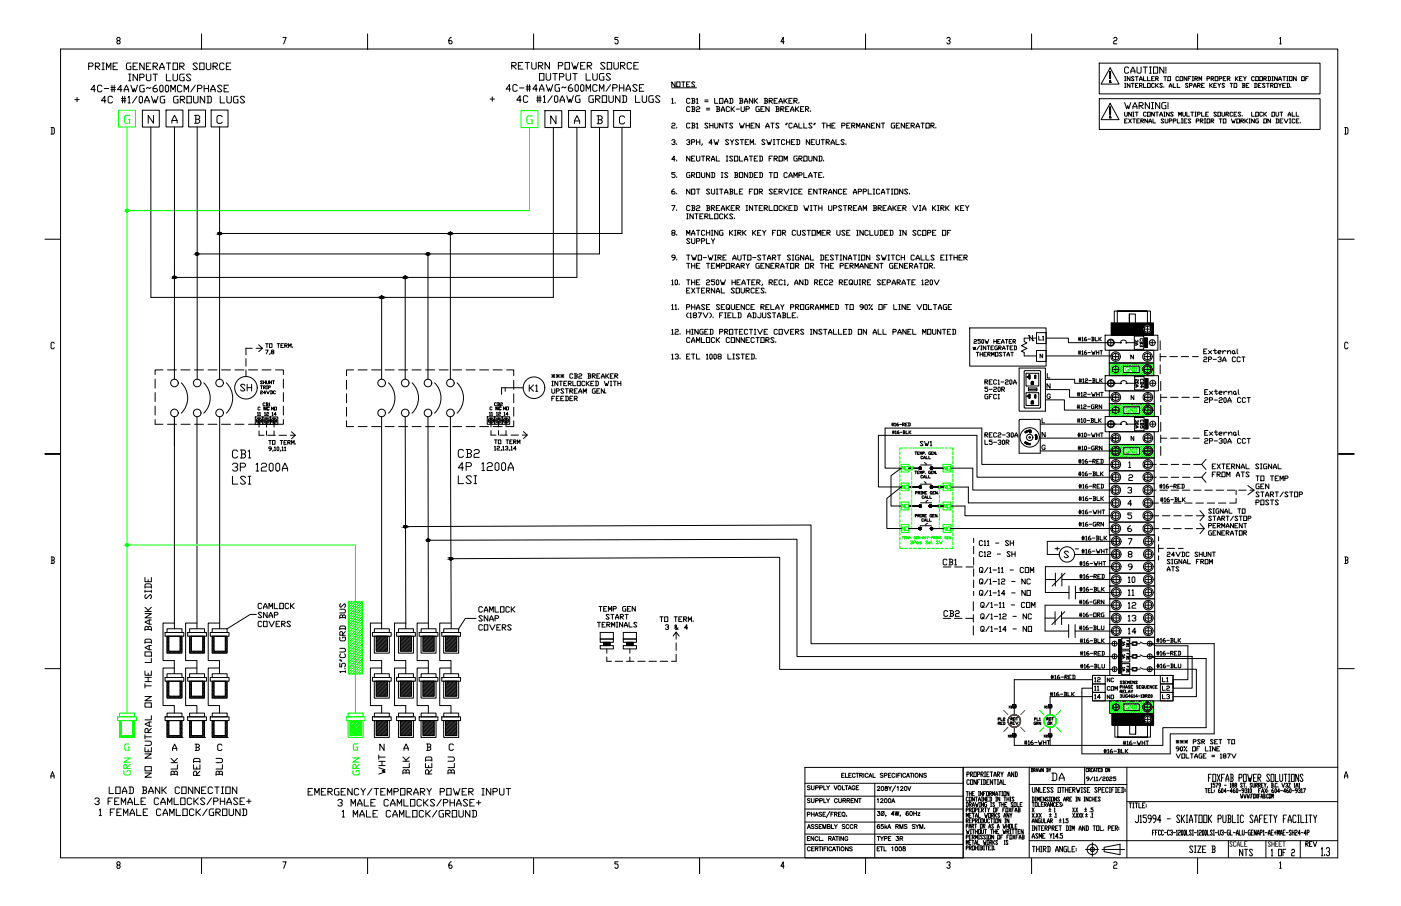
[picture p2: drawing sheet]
<svg xmlns="http://www.w3.org/2000/svg" width="432mm" height="279mm" viewBox="0 0 432 279" stroke-linecap="round" stroke-linejoin="round" font-family="sans-serif">
<defs><g id="words">
<text font-size="5.7" x="322.8" y="242">DA</text>
<g font-size="5.3">
<text x="73" y="121.7">SH</text>
<text x="161.9" y="122.1">K1</text>
<text x="119.6" y="239.9" transform="rotate(-90 119.6 239.9)">WHT</text>
<text x="127" y="239.9" transform="rotate(-90 127 239.9)">BLK</text>
<text x="134.1" y="239.9" transform="rotate(-90 134.1 239.9)">RED</text>
<text x="47.6" y="240.9" transform="rotate(-90 47.6 240.9)">NO NEUTRAL ON THE LOAD BANK SIDE</text>
<text x="69.5" y="240.2" transform="rotate(-90 69.5 240.2)">BLU</text>
<text x="380.6" y="265.3">NTS</text>
</g>
<g font-size="4.9">
<text x="289.6" y="175.3">CB1</text>
<text x="346.4" y="181">10</text>
<text x="350.3" y="184.9" transform="rotate(-90 350.3 184.9)">11</text>
<text x="289.6" y="191.2">CB2</text>
<text x="346.4" y="188.7">12</text>
<text x="346.4" y="192.6">13</text>
<text x="346.4" y="196.8">14</text>
<text x="140.8" y="239.9" transform="rotate(-90 140.8 239.9)">BLU</text>
<text x="55.4" y="240.2" transform="rotate(-90 55.4 240.2)">BLK</text>
<text x="62.4" y="240.2" transform="rotate(-90 62.4 240.2)">RED</text>
</g>
<g font-size="4.9" fill="#0f0">
<text x="40.9" y="240.2" transform="rotate(-90 40.9 240.2)">GRN</text>
<text x="111.5" y="240.2" transform="rotate(-90 111.5 240.2)">GRN</text>
</g>
<g font-size="4.4">
<text x="318.9" y="106.2">L1</text>
<text x="345.7" y="128.4">GND</text>
<text x="282.2" y="138.6">SW1</text>
<text x="289.6" y="158">NO</text>
<text x="300.6" y="169.3">C11 - SH</text>
<text x="300.6" y="172.9">C12 - SH</text>
<text x="300.6" y="181.3">Q/1-12 - NC</text>
<text x="300.6" y="184.9">Q/1-14 - NO</text>
<text x="300.9" y="195.8">Q/1-14 - NO</text>
<text x="336.2" y="214.1">11</text>
<text x="357" y="214.1">L2</text>
<text x="401.1" y="262.1">REV</text>
</g>
<text font-size="4.4" fill="#0f0" x="276.9" y="158">NO</text>
<g font-size="4">
<text x="345.7" y="115.7">GND</text>
<text x="82.5" y="127.7">NO</text>
<text x="82.5" y="129.5">14</text>
<text x="83.6" y="129.5" transform="rotate(-90 83.6 129.5)">12</text>
<text x="149.6" y="129.5">11</text>
<text x="151.7" y="127.7">NC</text>
<text x="154.2" y="129.5">14</text>
<text x="345.7" y="140.8">GND</text>
<text x="289.6" y="146">NO</text>
<text x="332.3" y="171.8">#16-WHT</text>
<text x="336.2" y="211.3">12</text>
<text x="340.1" y="211.3">NC</text>
<text x="340.1" y="214.1">COM</text>
<text x="357" y="211.3">L1</text>
<text x="336.2" y="216.6">14</text>
<text x="345.7" y="219.8">GND</text>
<text x="357" y="216.6">L3</text>
<text x="269.2" y="248.7">1200A</text>
<text x="323.8" y="251.5">1 X.X</text>
</g>
<g font-size="4" fill="#0f0">
<text x="276.9" y="146">NO</text>
<text x="276.9" y="152">NO</text>
<text x="289.6" y="152">NO</text>
<text x="276.9" y="164.7">NO</text>
<text x="289.6" y="164.7">NO</text>
<text x="340.1" y="216.6">NO</text>
</g>
<g font-size="3.5">
<text x="81.1" y="129.5" transform="rotate(-90 81.1 129.5)">11</text>
<text x="309.4" y="228.6">X2</text>
<text x="320.7" y="228.6">X2</text>
</g>
<g font-size="3.1">
<text x="309.7" y="219.4">X1</text>
<text x="320.7" y="219.4">X1</text>
<text x="337.6" y="253.3" transform="rotate(-90 337.6 253.3)">.1</text>
</g>
</g></defs>
<!-- layer: 0 -->
<g fill="none" stroke="#000" stroke-width=".31">
<path d="M18.7 15.1h393.6v249.4h-393.6zM31.4 19.4h.7M31.8 19.4v2.1M36.2 19.4h-1.3v2.1h1.3M36.3 12.5l-.3-.3 .3-.7h.5l.2 .4-.2 .6h-.5l-.3 .4 .3 .6h.5l.2-.3-.2-.7M40.3 19.4h-1l-.3 .4v1.3l.3 .4h1v-1h-.3M42.4 19.4h-1.4v2.1h1.4M44.4 19.4v2.1l-1.3-2.1v2.1M46.5 19.4h-1.4v2.1h1.4M51.3 19.4h1.3M52 19.4v2.1M53.3 19.4h1.4v2.1h-1.4z"/>
<path d="M60.9 19.8l-.4-.4h-.7l-.3 .4 1.4 1.3-.4 .4h-.7l-.3-.4M61.5 19.4h1.4v2.1h-1.4zM62.1 10.5v4.8M63.6 19.4v1.7l.3 .4h.7l.4-.4v-1.7M69.1 19.8l-.4-.4h-.7l-.3 .4v1.3l.3 .4h.7l.4-.4M71.1 19.4h-1.3v2.1h1.3M87.2 11.5h1l-.8 2M113.3 10.5v4.8M139.1 11.5h-.3l-.5 .7v1l.3 .3h.5l.2-.6-.2-.4h-.8M161.1 19.3h-1.3v2h1.3M161.8 19.3h1.4M162.5 19.3v2"/>
<path d="M163.9 19.3v1.7l.3 .3h.7l.3-.3v-1.7M164.5 10.5v4.8M169.4 19.3v2l-1.4-2v2M174.1 19.3h1.4v2h-1.4zM176.2 19.3l.7 2 .3-1 .4 1 .7-2M180.3 19.3h-1.4v2h1.4M186.5 19.6l-.4-.3h-.7l-.3 .3 1.4 1.4-.4 .3h-.7l-.3-.3M187.2 19.3h1.3v2h-1.3zM189.2 19.3v1.7l.3 .3h.7l.4-.3v-1.7M190.5 11.5h-1v.7h.8l.2 .3v.7l-.2 .3h-.5l-.3-.3M194.7 19.6l-.4-.3h-.6l-.4 .3v1.4l.4 .3h.6l.4-.3M196.7 19.3h-1.3v2h1.3"/>
<path d="M215.6 10.5v4.8M241.7 12.9h-1l.7-1.4v2M266.8 10.5v4.8M291.8 11.9l.3-.4h.5l.2 .4v.3l-.5 .3M292.6 12.5l.2 .4-.2 .6h-.5l-.3-.3M317.9 10.5v4.8M338.8 19.5h68.1v9.5h-68.1zM343.2 11.9l.3-.4h.5l.3 .4-.3 .6h-.5l-.3 .4v.6h1.1M369.1 10.5v4.8M394.4 11.9l.3-.4v2M394.4 13.5h.5M15.7 39.3h.8l.2 .4v1.3l-.2 .3h-.8"/>
<path d="M16 39.3v2M23.1 30.7h1.3M23.7 30v1.4M27.3 20.5h1.1l.3-.7-.3-.4h-1.1v2.1M29.4 20.5h1l.4-.7-.4-.4h-1v2.1M29.4 27.6h-1.4l1-1.3v2M29.7 20.5l1.1 1M31.4 26.6l-.3-.3h-.7l-.3 .3v1.4l.3 .3h.7l.3-.3M31.4 21.5h.7M32.1 27.3h1.4M32.6 31.1h-1.3l1-1.4v2M32.8 21.5v-2.1l.7 1.4 .7-1.4v2.1"/>
<path d="M34.2 27.6h1.3M34.2 27h1.3M34.5 26.3v2M34.7 30l-.4-.3h-.6l-.4 .3v1.4l.4 .3h.6l.4-.3M34.9 20.5h.6M35.2 26.3v2M37.4 31.1h1.4M37.4 30.4h1.4M37.6 27.6h-1.4l1-1.3v2M37.8 29.7v2M38.3 28.3v-.7l.7-1.3 .7 1.3v.7M38.3 27.6h1.4"/>
<path d="M38.5 29.7v2M39.5 30l.3-.3v2M39.5 31.7h.7M39.7 22.9h.6M39.7 24.9h.6M40 22.9v2M40.3 26.3l.7 2 .4-1 .3 1 .7-2M41 20.5h.7M42.2 29.7l-1.4 2M42.4 22.9v2l-1.4-2v2M43.1 23.9h1l.3-.7-.3-.3h-1v2M43.2 29.7h.4l.3 .3v1.4l-.3 .3h-.4l-.3-.3v-1.4z"/>
<path d="M43.9 34h5.2v5.2h-5.2zM44.4 26.3h-1l-.3 .3v1.4l.3 .3h1v-1h-.3M44.6 31.7v-.6l.7-1.4 .7 1.4v.6M44.6 31.1h1.4M45.1 22.9v1.7l.4 .3h.7l.3-.3v-1.7M45.1 20.5h.7M46.5 27l-.3 .3-.7-.3-.4 .3M46.5 39.2v52.5h124v-52.4M46.7 29.7l.6 2 .4-1 .3 1 .7-2M47.2 20.5h1l.3-.7-.3-.4h-1v2.1M47.2 22.9h1.3M47.3 35.6v2.4l-1.6-2.4v2.4"/>
<path d="M47.5 20.5l1 1M47.9 22.9v2M48.2 26.3h-.3l-.7 .7v1l.3 .3h.7l.3-.3v-.4l-.3-.3h-1M49.2 21.5v-.7l.7-1.4 .7 1.4v.7M49.2 26.6l.4-.3h.3l.4 .3v1.4l-.4 .3h-.3l-.4-.3zM49.2 20.8h1.4M50.8 29.7h-1.1l-.3 .3v1.4l.3 .3h1.1v-1h-.4M50.9 26.6l.4-.3 .7 .3v1.4l-.4 .3-.7-.3zM51.2 33.9h5.2v5.2h-5.2zM51.3 22.9v2h1.3M52.6 28.3v-2l.7 1.3 .7-1.3v2M53 38v-.8l.8-1.7 .8 1.7v.8"/>
<path d="M53 37.2h1.6M53.3 22.9v1.7l.4 .3h.7l.3-.3v-1.7M53.8 39.1v77.9M54.9 29.7h-1.1l-.3 .3v1.4l.3 .3h1.1v-1h-.4M55.4 20.5h1l.4-.7-.4-.4h-1v2.1M55.6 30.7h1l.3-.7-.3-.3h-1v2M55.7 20.5l1.1 1M55.9 30.7l1 1M56.1 26.6l-.4-.3h-.6l-.4 .3v1.4l.4 .3h.6l.4-.3M56.8 22.9h-1.1l-.3 .3v1.4l.3 .3h1.1v-1h-.4M56.8 28.3v-2l.6 1.3 .7-1.3v2M57.6 29.7h1.4v2h-1.4z"/>
<path d="M58.1 33.9h5.2v5.2h-5.2zM58.8 23.2l-.3-.3h-.7l-.4 .3 1.4 1.4-.3 .3h-.7l-.4-.3M59.7 29.7v1.7l.3 .3h.7l.3-.3v-1.7M59.9 35.6h1.3l.4 .4v.4l-.4 .4M60.2 26.3l-1.4 2M60.3 36.8h.9l.4 .4v.4l-.4 .4h-1.3M60.3 35.6v2.4M60.8 39.1v77.9M60.9 27.3h1l.3-.3v-.4l-.3-.3h-1v2M62.9 27.3h1.4M62.9 26.3v2M63.1 29.7v2l-1.4-2v2"/>
<path d="M63.8 29.7h1l.3 .3v1.4l-.3 .3h-1M64.1 29.7v2M64.3 26.3v2M65 28.3v-.7l.7-1.3 .6 1.3v.7M65 27.6h1.3M65.1 33.9h5.2v5.2h-5.2zM65.7 20.5h1l.3-.7-.3-.4h-1v2.1M66 20.5l1 1M67.7 39.1v77.9M67.9 29.7v2h1.3M68.4 26.6l-.4-.3h-.6l-.4 .3 1.4 1.4-.4 .3h-.6l-.4-.3M68.5 36l-.4-.4h-.8l-.4 .4v1.7l.4 .4h.8l.4-.4"/>
<path d="M69.1 27.3h.7M69.8 20.5h.6M69.9 29.7v1.7l.4 .3h.7l.3-.3v-1.7M70.4 26.3h-1.3v2h1.3M73.3 29.7h-1l-.3 .3v1.4l.3 .3h1v-1h-.3M75.4 30l-.3-.3h-.7l-.4 .3 1.4 1.4-.3 .3h-.7l-.4-.3M151.1 30.6h1.3M151.7 29.9v1.3M157.4 27.5h-1.4l1-1.4v2M157.7 20.3h1l.4-.7-.4-.3h-1v2M158.1 20.3l1 1M159.4 26.4l-.3-.3h-.7l-.3 .3v1.4l.3 .3h.7l.3-.3"/>
<path d="M159.8 20.3h.7M160.1 27.1h1.4M160.6 30.9h-1.3l1-1.4v2.1M162.2 27.5h1.3M162.2 26.8h1.3M162.5 26.1v2M162.7 29.9l-.4-.4h-.6l-.4 .4v1.3l.4 .4h.6l.4-.4M163.2 26.1v2M165.4 30.9h1.4M165.4 30.2h1.4M165.6 27.5h-1.4l1-1.4v2M165.8 29.5v2.1"/>
<path d="M165.9 20.3h1.1l.3-.7-.3-.3h-1.1v2M166.3 22.7h1.3v2h-1.3zM166.3 28.1v-.6l.7-1.4 .6 1.4v.6M166.3 20.3l1 1M166.3 27.5h1.3M166.5 29.5v2.1M167.5 29.9l.3-.4v2.1M167.5 31.6h.7M167.9 34.1h5.3v5.2h-5.3zM168.3 22.7v1.7l.4 .3h.7l.3-.3v-1.7M168.3 26.1l.7 2 .4-1 .3 1 .7-2M170.2 29.5l-1.4 2.1"/>
<path d="M170.4 22.7h1.4M170.9 29.9l.3-.4h.4l.3 .4v1.3l-.3 .4h-.4l-.3-.4zM171.1 22.7v2M171.4 35.7v2.5l-1.7-2.5v2.5M172.1 20.3h1l.4-.7-.4-.3h-1v2M172.4 23.7h1.1l.3-.3v-.4l-.3-.3h-1.1v2M172.4 26.1h-1l-.3 .3v1.4l.3 .3h1v-1h-.3M172.6 31.6v-.7l.7-1.4 .7 1.4v.7M172.6 30.9h1.4M174.5 22.7v1.7l.3 .3h.7l.4-.3v-1.7M174.5 26.8l-.4 .3-.6-.3-.4 .3M174.7 29.5l.6 2.1 .4-1 .3 1 .7-2.1"/>
<path d="M175.2 34.1h5.2v5.2h-5.2zM176.2 26.1h-.3l-.7 .7v1l.3 .3h.7l.3-.3-.3-.7h-1M176.5 22.7h1.4M177 38.1v-.8l.8-1.6 .9 1.6v.8M177 37.3h1.7M177.2 22.7v2M177.6 26.1h.3l.4 .3v1.4l-.4 .3h-.3l-.4-.3v-1.4zM177.8 39.3v46.3h-52.9M178.8 29.5h-1.1l-.3 .4v1.3l.3 .4h1.1v-1h-.4M178.9 20.3h.7M179.3 26.1l.7 .3v1.4l-.4 .3-.7-.3v-1.4zM180.6 22.7v2h1.4"/>
<path d="M180.6 28.1v-2l.7 1.4 .7-1.4v2M181 20.3h1l.4-.7-.4-.3h-1v2M181.3 20.3l1.1 1M182.2 34.1h5.2v5.2h-5.2zM182.7 22.7v1.7l.3 .3h.7l.4-.3v-1.7M182.9 29.5h-1.1l-.3 .4v1.3l.3 .4h1.1v-1h-.4M183.6 30.6h1l.3-.7-.3-.4h-1v2.1M183.9 30.6l1 1M184 35.7h1.2l.4 .4v.4l-.4 .4M184.1 26.4l-.4-.3h-.7l-.3 .3v1.4l.3 .3h.7l.4-.3M184.4 36.9h.8l.4 .4v.4l-.4 .4h-1.2M184.4 35.7v2.4"/>
<path d="M184.7 28.1v-2l.7 1.4 .7-1.4v2M184.8 39.3v39h-52.9M185.6 29.5h1.4v2.1h-1.4zM186.1 22.7h-1l-.4 .3v1.4l.4 .3h1v-1h-.3M187.7 29.5v1.7l.3 .4h.7l.3-.4v-1.7M188.2 23l-.4-.3h-.6l-.4 .3 1.4 1.4-.4 .3h-.6l-.4-.3M188.2 26.1l-1.4 2M188.9 27.1h1l.3-.3v-.4l-.3-.3h-1v2M189.1 34.1h5.2v5.2h-5.2zM190.9 27.1h1.4M190.9 26.1v2M191.1 29.5v2.1l-1.4-2.1v2.1"/>
<path d="M191.2 20.3h1.1l.3-.7-.3-.3h-1.1v2M191.6 20.3l1 1M191.7 39.4v32.6h-52.9M191.8 29.5h1l.3 .4v1.3l-.3 .4h-1M192.1 29.5v2.1M192.3 26.1v2M192.5 36.2l-.4-.4h-.8l-.4 .4v1.6l.4 .4h.8l.4-.4M193 28.1v-.6l.7-1.4 .6 1.4v.6M193 27.5h1.3M195.4 20.3h.6M195.9 29.5v2.1h1.3M196.4 26.4l-.4-.3h-.6l-.4 .3 1.4 1.4-.4 .3h-.6l-.4-.3"/>
<path d="M197.1 27.1h.7M197.9 29.5v1.7l.4 .4h.7l.3-.4v-1.7M198.4 26.1h-1.3v2h1.3M201.3 29.5h-1l-.3 .4v1.3l.3 .4h1v-1h-.3M203.4 29.9l-.3-.4h-.7l-.4 .4 1.4 1.3-.3 .4h-.7l-.4-.4M207 30.6l.3-.3v1.6M207 38.2l.3-.2h.5l.3 .2-.3 .5h-.5l-.3 .3v.5h1.1M207 27.1h7.7M207 31.9h.5M208.1 25.2v1.6l-1.1-1.6v1.6M208.1 31.6v.3M208.6 25.2h1v1.6h-1z"/>
<path d="M208.6 39.2v.3M210.1 25.2h1M210.6 25.2v1.6M211.6 26h.5M212.6 25.2h-1v1.6h1M212.6 30.6l-.2-.3h-.5l-.3 .3v1l.3 .3h.5l.2-.3M212.6 33.1l-.2-.2h-.5l-.3 .2v1l.3 .3h.5l.2-.3M212.6 38.2l-.2-.2h-.5l-.3 .2v1l.3 .3h.5l.2-.3M213.1 30.3h.8l.3 .3-.3 .5M213.1 32.9h.8l.3 .2-.3 .5M213.1 38h.8l.3 .2-.3 .5M213.4 31.1h.5l.3 .5-.3 .3h-.8"/>
<path d="M213.4 33.6h.5l.3 .5-.3 .3h-.8M213.4 38.7h.5l.3 .5-.3 .3h-.8M213.4 30.3v1.6M213.4 32.9v1.5M213.4 38v1.5M214.2 25.5l-.3-.3h-.5l-.3 .3 1.1 1-.3 .3h-.5l-.3-.3M214.7 30.6l.2-.3v1.6M214.7 33.1l.2-.2h.5l.3 .2-.3 .5h-.5l-.2 .3v.5h1M214.7 38.2l.2-.2v1.5M214.7 31.9h.5M214.7 39.5h.5M217.2 30.8h1"/>
<path d="M217.2 31.4h1M217.7 33.4h1M217.7 33.9h1M218.2 38.2l-.2-.2h-.5l-.3 .2 1 1-.2 .3h-.5l-.3-.3M218.7 38v1.5M218.7 38.7h1.1M219.8 38v1.5M220.3 30.3v1.6h1M220.3 38v1.2l.2 .3h.5l.3-.3v-1.2M220.8 32.9h.7l.3 .2-.3 .5M221 33.6h.5l.3 .5-.3 .3h-.7M221 32.9v1.5"/>
<path d="M221.8 30.3h1v1.6h-1zM222.3 34.4v-.5l.5-1 .5 1v.5M222.3 33.9h1M222.8 38v1.5l-1-1.5v1.5M223.3 31.9v-.5l.5-1.1 .5 1.1v.5M223.3 31.4h1M223.3 38h1M223.8 38v1.5M224.8 30.3h.8l.3 .3v1l-.3 .3h-.8M224.8 33.1l-.2-.2h-.5l-.3 .2v1l.3 .3h.5l.2-.3M225.1 30.3v1.6M225.4 32.9v1.5"/>
<path d="M225.6 33.6l.8 .8M225.9 38.2l-.3-.2h-.5l-.3 .2 1.1 1-.3 .3h-.5l-.3-.3M226.4 32.9l-1 .7M226.9 33.6h1M227.9 30.3h.8l.2 .3-.2 .5M227.9 38l.5 1.5 .3-.8 .2 .8 .5-1.5M228.2 31.1h.5l.2 .5-.2 .3h-.8M228.2 30.3v1.6M228.4 32.9v1.2l.3 .3h.5l.2-.3v-1.2M229.4 31.9v-.5l.5-1.1 .5 1.1v.5M229.4 31.4h1M229.9 33.6h.8l.3-.5-.3-.2h-.8v1.5"/>
<path d="M229.9 38.7h1.1M229.9 38v1.5M231 38v1.5M231.5 38.7h.5M232 30.3v1.6l-1-1.6v1.6M232.5 38h-1v1.5h1M232.5 30.3v1.6M232.7 31.1l.8 .8M233.5 30.3l-1 .8M234 32.9h-.8l-.2 .2v1l.2 .3h.8v-.8h-.2M234 38v1.5l-1-1.5v1.5M234.5 33.6h.5"/>
<path d="M235.5 30.3h.8l.2 .3-.2 .5M235.5 32.9h-1v1.5h1M235.8 31.1h.5l.2 .5-.2 .3h-.8M235.8 30.3v1.6M236 39.5v-.5l.5-1 .6 1v.5M236 39h1.1M237.1 31.1h.7l.3-.5-.3-.3h-.7v1.6M237.1 32.9v1.5l-1.1-1.5v1.5M237.3 31.1l.8 .8M237.6 38h1M238.1 38v1.5M238.6 31.1h.5"/>
<path d="M239.1 32.9h.8l.2 .2-.2 .5M239.3 33.6h.6l.2 .5-.2 .3h-.8M239.3 32.9v1.5M239.6 30.3h-1v1.6h1M240.1 31.9v-.5l.5-1.1 .5 1.1v.5M240.1 38.2l-.2-.2h-.6l-.2 .2 1 1-.2 .3h-.6l-.2-.3M240.1 31.4h1M240.6 33.6h.8l.2-.5-.2-.2h-.8v1.5M240.9 33.6l.7 .8M241.6 30.3v1.6M241.9 31.1l.8 .8M242.1 33.6h.6"/>
<path d="M242.4 38l-.3 .5M242.7 30.3l-1.1 .8M242.7 38l-.3 .5M243.2 32.9h-1.1v1.5h1.1M243.2 31.1h.5M243.7 34.4v-.5l.5-1 .5 1v.5M243.7 33.9h1M244.2 30.3h-1v1.6h1M244.2 38.2l-.3-.2h-.5l-.2 .2v1l.2 .3h.5l.3-.3M244.7 31.1h.8l.2-.5-.2-.3h-.8v1.6M244.7 39.5v-.5l.5-1 .5 1v.5M244.7 39h1"/>
<path d="M244.9 31.1l.8 .8M245.2 32.9v1.5M245.5 33.6l.7 .8M246.2 32.9l-1 .7M246.2 38v1.5h1M246.2 31.6v.3M246.7 33.6h.5M247.7 32.9h-1v1.5h1M247.7 38v1.5h1.1M248.2 33.6h.8l.3-.5-.3-.2h-.8v1.5M248.5 33.6l.8 .8M249.8 34.1v.3"/>
<path d="M250.3 38.2l-.3-.2h-.5l-.2 .2 1 1-.3 .3h-.5l-.2-.3M251 38l-.2 .5M251.3 38l-.3 .5M253.3 38h1.1M253.8 38v1.5M254.9 38.7h1M254.9 38v1.5M255.9 38v1.5M256.4 38.7h.5M257.4 38h-1v1.5h1M259.4 38.7h.8l.3-.5-.3-.2h-.8v1.5M261 38.7h.5"/>
<path d="M262 38h-1v1.5h1M262.5 38.7h.8l.2-.5-.2-.2h-.8v1.5M262.7 38.7l.8 .8M264 39.5v-1.5l.5 1 .5-1v1.5M265.5 39.5v-.5l.6-1 .5 1v.5M265.5 39h1.1M268.1 38v1.5l-1-1.5v1.5M268.6 38.7h.5M269.6 38h-1v1.5h1M271.1 38v1.5l-1-1.5v1.5M271.6 38h1.1M272.2 38v1.5"/>
<path d="M275.7 38h-.7l-.3 .2v1l.3 .3h.7v-.8h-.2M276.2 38.7h.5M277.2 38h-1v1.5h1M278.8 38v1.5l-1-1.5v1.5M279.3 38.7h.5M280.3 38h-1v1.5h1M280.8 38.7h.8l.2-.5-.2-.2h-.8v1.5M281.1 38.7l.7 .8M282.3 39.5v-.5l.5-1 .6 1v.5M282.3 39h1.1M283.9 38h1M284.4 38v1.5"/>
<path d="M285.4 38h1v1.5h-1zM286.9 38.7h.8l.2-.5-.2-.2h-.8v1.5M287.2 38.7l.7 .8M288.4 39.2v.3M338.8 30.4h68.1v9.5h-68.1zM342 22h.3v2.3h-.3zM342 24.8h.3v.6h-.3zM342 33h.3v2.2h-.3zM342 35.8h.3v.5h-.3zM342.1 35.8h-.1M342.1 24.8l-.1 .1M342.1 22l-.1 .1"/>
<path d="M342.1 33l-.1 .1M342.2 31.9l2.7 5h-5.5zM342.2 20.9l2.7 5h-5.5zM342.2 24.8l-.2 .2M342.2 35.8l-.2 .1M342.2 22l-.2 .2M342.2 33l-.2 .2M342.3 24.8l-.3 .3M342.3 35.8l-.3 .2M342.3 22.2l-.3 .3M342.3 23.1l-.3 .3M342.3 23.5l-.3 .3"/>
<path d="M342.3 33l-.3 .3M342.3 33.1l-.3 .4M342.3 33.3l-.3 .3M342.3 33.4l-.3 .3M342.3 33.5l-.3 .3M342.3 33.6l-.3 .3M342.3 33.7l-.3 .3M342.3 33.8l-.3 .3M342.3 33.9l-.3 .3M342.3 34l-.3 .3M342.3 34.1l-.3 .3M342.3 34.2l-.3 .3"/>
<path d="M342.3 34.3l-.3 .3M342.3 34.4l-.3 .3M342.3 34.5l-.3 .3M342.3 34.6l-.3 .3M342.3 34.7l-.3 .3M342.3 34.8l-.3 .4M342.3 35l-.3 .2M342.3 35.1l-.2 .1M342.3 35.2h-.1M342.3 22l-.3 .3M342.3 22.1l-.3 .3M342.3 22.3l-.3 .3"/>
<path d="M342.3 22.4l-.3 .3M342.3 22.5l-.3 .3M342.3 22.6l-.3 .3M342.3 22.7l-.3 .3M342.3 22.8l-.3 .3M342.3 22.9l-.3 .3M342.3 23l-.3 .3M342.3 23.2l-.3 .3M342.3 23.3l-.3 .3M342.3 23.4l-.3 .3M342.3 23.6l-.3 .3M342.3 23.7l-.3 .3"/>
<path d="M342.3 23.8l-.3 .3M342.3 23.9l-.3 .3M342.3 24l-.3 .3M342.3 24.1l-.2 .2M342.3 24.2l-.1 .1M342.3 36.3h.1M342.3 25.4h.1M342.3 25.2l-.2 .2M342.3 35.8l-.3 .3M342.3 35.9l-.3 .3M342.3 36l-.3 .3M342.3 36.1l-.2 .2"/>
<path d="M342.3 36.2l-.1 .1M342.3 24.9l-.3 .3M342.3 25l-.3 .3M342.3 25.1l-.3 .3M342.3 25.3l-.1 .1M346.6 24.9h.4M346.6 27h.4M346.6 23.6h.4M346.6 25.7h.4M346.6 31.6l.7 1.9 .3-.9 .3 .9 .6-1.9M346.6 34.6v1l.2 .2 .6-.2v-1M346.6 37.3h.4"/>
<path d="M346.8 23.6v1.3M346.8 25.7v1.3M347.4 36.7h-.8v1.2h.8M347.9 36.7l.8 1.2M347.9 21l-.3-.3h-.7l-.3 .3v1.3l.3 .3h.7l.3-.3M348.3 23.6v1.3l-.9-1.3v1.3M348.3 25.7v1.3l-.9-1.3v1.3M348.5 22.6v-.7l.7-1.2 .6 1.2v.7M348.5 21.9h1.3M348.7 34.6v1.2l-.8-1.2v1.2M348.7 36.7l-.8 1.2M348.7 25.7h.8"/>
<path d="M349.1 25.7v1.3M349.1 34.6h.4M349.1 35.8h.4M349.1 36.7h.8M349.2 33.5v-.6l.6-1.3 .6 1.3v.6M349.2 32.9h1.2M349.3 34.6v1.2M349.5 23.8l-.6-.2-.2 .2 .8 .9-.2 .2-.6-.2M349.5 36.7v1.2M349.9 34.6h.9M349.9 23.6h.9M349.9 26.3h.5"/>
<path d="M350.4 23.6v1.3M350.4 37.3h.4M350.4 34.6v1.2M350.4 20.7v1.6l.3 .3h.7l.3-.3v-1.6M350.8 25.7h-.9v1.3h.9M351.1 32.6h.9l.3-.7-.3-.3h-.9v1.9M351.2 36.7h-.8v1.2h.8M351.2 24.9l.4-1.3 .4 1.3M351.2 26.3h.6l.2-.4-.8-.2v1.3M351.2 24.5h.8M351.4 32.6l.9 .9M351.4 26.3l.6 .7"/>
<path d="M351.6 37.3h.6l.3-.4-.9-.2v1.2M351.8 37.3l.7 .6M352.3 20.7h1.3M352.4 23.6v1.3h.9M352.4 25.7v1.3h.9M353 20.7v1.9M353.3 34.8l-.2-.2-.6 .2v.8l.2 .2 .6-.2M353.7 23.6v1.3h.8M353.7 25.7h.8v1.3h-.8zM353.7 34.6h.8v1.2h-.8zM353.7 36.7v1.2l-.8-1.2v1.2M354.1 37.9l.4-1.2 .5 1.2"/>
<path d="M354.1 37.5h.9M354.3 20.7h.6M354.3 22.6h.6M354.3 31.6v1.9l-1.3-1.9v1.9M354.6 20.7v1.9M354.9 31.6h.6M354.9 33.5h.6M354.9 24.3h.5M355.2 31.6v1.9M355.4 36.7v1.2h.8M355.5 20.7h1.3v1.9h-1.3zM355.8 34.6v1.2l-.8-1.2v1.2"/>
<path d="M355.8 23.6h-.9v1.3h.9M355.8 25.9l-.2-.2-.7 .2v.9l.3 .2 .6-.2M356.2 24.3h.6l.2-.5-.8-.2v1.3M356.2 25.7v1.3M356.2 34.6h.8M356.4 24.3l.6 .6M356.4 26.3l.6 .7M356.6 34.6v1.2M357 25.7l-.8 .6M357.4 31.6v1.9l-1.2-1.9v1.9M357.4 35.8l.5-1.2 .4 1.2M357.4 35.4h.9"/>
<path d="M358.3 25.9l-.2-.2-.7 .2 .9 .9-.2 .2-.7-.2M358.7 23.6h.8M358.7 26.8v.2M358.7 36.9l-.6-.2-.2 .2 .8 .8-.2 .2-.6-.2M358.7 34.6h.4M358.7 35.8h.4M358.7 20.7v1.9l-1.3-1.9v1.9M358.9 34.6v1.2M359.1 36.7v1l.2 .2 .6-.2v-1M359.1 23.6v1.3M359.3 20.7v1.2M359.3 22.3v.3"/>
<path d="M359.4 31.6h-1l-.3 .3v1.3l.3 .3h1v-.9h-.4M359.9 23.6h.9v1.3h-.9zM360 31.6v1.3M360 33.2v.3M360.4 34.6v1.2l-.9-1.2v1.2M360.4 37.3h.6l.2-.4-.8-.2v1.2M360.4 27l.4-1.3 .4 1.3M360.4 26.5h.8M361.6 34.8l-.2-.2-.6 .2 .8 .8-.2 .2-.6-.2M361.6 37.3h.6l.2-.4-.8-.2v1.2M361.6 25.7v1.3h.8M362.9 36.7v1.2h.8"/>
<path d="M362.9 25.7v1.3h.8M363.3 23.8l-.2-.2-.7 .2v.9l.2 .2 .7-.2M363.3 35.8v-1.2l.4 .8 .4-.8v1.2M363.7 23.6h.8v1.3h-.8zM364.1 37.9h.4M364.1 36.7h.4M364.3 36.7v1.2M364.5 34.6v1l.2 .2 .7-.2v-1M364.9 37.3h.5M365.8 23.6v1.3l-.9-1.3v1.3M365.8 34.6v1.2h.8M365.8 36.7h-.9v1.2h.9"/>
<path d="M366.2 25.9l-.2-.2-.6 .2 .8 .9-.2 .2-.6-.2M366.2 24.3h.4M366.6 26.3h.6l.2-.4-.8-.2v1.3M367 23.6h-.8v1.3M367 36.9l-.6-.2-.2 .2 .8 .8-.2 .2-.6-.2M367 34.6h.9M367.4 24.9h.5M367.4 34.6v1.2M367.4 23.6h.5M367.7 23.6v1.3M367.9 27l.4-1.3 .4 1.3M367.9 26.5h.8"/>
<path d="M368.3 24.3h.6l.2-.5-.2-.2h-.6v1.3M368.3 34.6h.4M368.3 35.8h.4M368.5 24.3l.6 .6M368.5 34.6v1.2M368.7 37.3h.6l.2-.4-.8-.2v1.2M369.1 26.3h.6l.2-.4-.8-.2v1.3M369.1 35.2h.6l.2-.4-.8-.2v1.2M369.3 26.3l.6 .7M369.5 24.9v-1.3l.4 .9 .4-.9v1.3M369.9 37.3h.7l.2-.4-.9-.2v1.2M370.1 37.3l.7 .6"/>
<path d="M370.3 26.3h.5M370.4 34.6v1.2h.8M371.2 25.7h-.9v1.3h.9M371.2 37.9h.4M371.2 36.7h.4M371.4 36.7v1.2M371.6 35.2h.4M372 36.7h.9v1.2h-.9zM372 24.3h.6l.2-.5-.2-.2h-.6v1.3M372.4 34.6h-.8v1.2h.8M372.8 25.7v1.3M373.1 26.3l.6 .7"/>
<path d="M373.3 37.3h.6l.2-.4-.8-.2v1.2M373.3 24.3h.6l.2-.5-.8-.2v1.3M373.5 24.3l.6 .6M373.5 37.3l.6 .6M373.7 25.7l-.9 .6M374.1 26.3h.4M374.5 23.6h.9v1.3h-.9zM374.9 25.7h-.8v1.3h.8M374.9 34.8l-.2-.2-.6 .2 .8 .8-.2 .2-.6-.2M375.4 34.6h.8v1.2h-.8zM375.4 25.7l.4 .6v.7M375.8 24.3h.6l.2-.5-.8-.2v1.3"/>
<path d="M375.8 36.7h.8M376.2 25.7l-.4 .6M376.2 36.7v1.2M376.6 34.6v1l.2 .2 .6-.2v-1M377 36.7h.9v1.2h-.9zM377 24.3h.4M377.4 25.9l-.2-.2-.6 .2 .8 .9-.2 .2-.6-.2M377.9 35.2h.6l.2-.4-.8-.2v1.2M377.9 23.6h-.9v1.3h.9M378.1 35.2l.6 .6M378.3 24.3h.6l.2-.5-.8-.2v1.3M378.5 24.3l.6 .6"/>
<path d="M379.1 25.7h.8M379.5 25.7v1.3M379.5 36.7l.4 1.2 .2-.6 .3 .6 .4-1.2M379.9 34.8l-.2-.2-.6 .2v.8l.2 .2 .6-.2M380.4 25.7h.8v1.3h-.8zM380.4 35.2h.4M380.8 23.6v1.3M381 24.3l.6 .6M381.2 34.6h-.8v1.2h.8M381.2 36.7h.8v1.2h-.8zM381.6 23.6l-.8 .7M382 24.3h.4"/>
<path d="M382.4 34.8l-.2-.2-.6 .2 .8 .8-.2 .2-.6-.2M382.4 37.3h.7l.2-.4-.9-.2v1.2M382.6 37.3l.7 .6M382.8 23.6h-.8v1.3h.8M382.8 25.7l.9 .2-.2 .4M382.8 35.6v.2M383.1 26.3h.4l.2 .5-.9 .2M383.1 25.7v1.3M383.3 23.6l.4 .7v.6M383.7 36.7v1.2M383.9 37.3l.6 .6M384.1 23.6l-.4 .7"/>
<path d="M384.1 26.3h.4M384.5 36.7l-.8 .6M384.9 25.7h-.8v1.3h.8M384.9 37.9h.4M384.9 36.7h.4M385.1 36.7v1.2M385.8 34.6v1.2h.8M386.6 23.8l-.2-.2-.6 .2v.9l.2 .2 .6-.2M386.6 25.7l.8 .2v.9l-.8 .2M386.6 36.7v1.2l-.8-1.2v1.2M386.8 25.7v1.3M387 23.6h.8v1.3h-.8z"/>
<path d="M387 34.6h.9v1.2h-.9zM387.8 26.3h.5M387.9 36.7l-.9 .2v.8l.9 .2v-.6h-.3M388.3 23.6h.8v1.3h-.8zM388.7 25.7h-.9v1.3h.9M389.1 34.8l-.2-.2-.6 .2v.8l.2 .2 .6-.2M389.5 36.7h.9v1.2h-.9zM389.5 24.3h.6l.2-.5-.2-.2h-.6v1.3M389.5 34.6v1.2M389.7 24.3l.6 .6M389.7 35.2l.7 .6M389.9 25.9l-.2-.2-.6 .2 .8 .9-.2 .2-.6-.2"/>
<path d="M390.3 25.7h.9M390.4 34.6l-.9 .6M390.8 23.6h.6l.2 .2v.9l-.2 .2h-.6M390.8 25.7v1.3M391 23.6v1.3M391.6 26.3h.6l.2-.4-.8-.2v1.3M391.6 36.7v1.2l-.8-1.2v1.2M391.8 26.3l.6 .7M392 34.6h.8v1.2h-.8zM392 24.9h.4M392 23.6h.4M392.2 23.6v1.3"/>
<path d="M392.8 25.7h.9v1.3h-.9zM393.3 34.6v1l.2 .2 .6-.2v-1M393.3 36.7l.8 .2v.8l-.8 .2M393.5 36.7v1.2M393.7 23.6v1.3l-.9-1.3v1.3M394.1 24.9l.4-1.3 .4 1.3M394.1 25.7l.4 .6v.7M394.1 24.5h.8M394.5 37.3h.4M394.5 34.6h.8M394.9 25.7l-.4 .6M394.9 34.6v1.2"/>
<path d="M395.3 36.7h-.8v1.2h.8M395.3 23.6h.9M395.3 26.3h.5M395.8 36.7l.6 1.2 .6-1.2M395.8 23.6v1.3M396.2 25.7h-.9v1.3h.9M396.6 25.7l.8 .2v.9l-.2 .2h-.6M396.6 24.9h.4M396.6 23.6h.4M396.8 23.6v1.3M396.8 25.7v1.3M397 35.8l.4-1.2 .4 1.2"/>
<path d="M397 35.4h.8M397.4 23.6h.9v1.3h-.9zM397.4 37.9h.4M397.4 36.7h.4M397.6 36.7v1.2M397.8 26.8v.2M398.3 34.6v1.2h.8M399.1 36.9l-.2-.2-.6 .2v.8l.2 .2 .6-.2M399.5 23.6v1.3l-.8-1.3v1.3M399.5 34.6v1.2h.8M399.5 37.3h.4M400.3 36.7h-.8v1.2h.8"/>
<path d="M400.8 37.7v.2M401.2 23.6h.8v1.3h-.8zM402.4 24.3h.4M403.3 23.6h-.9v1.3M414.4 39.3h.8l.2 .4v1.3l-.2 .3h-.8M414.7 39.3v2M207 43.3l.3-.2h.5l.3 .2v.3l-.6 .2M207.8 43.8l.3 .3-.3 .5h-.5l-.3-.3M207.8 58.3l-.8 .5v.8l.3 .2h.5l.3-.2-.3-.5h-.8M208.1 49.2h-1.1l.8-1.1v1.6M208.1 53.2h-1.1v.5h.8l.3 .3v.5l-.3 .3h-.5l-.3-.3M208.6 44.3v.3"/>
<path d="M208.6 49.4v.3M208.6 54.5v.3M208.6 59.6v.2M211.6 43.3l.3-.2h.5l.2 .2v.3l-.5 .2M212.4 43.8l.2 .3-.2 .5h-.5l-.3-.3M212.6 48.1v1.6l-1-1.6v1.6M212.6 53.2h-.7l-.3 .3v1l.3 .3h.7v-.8h-.2M212.6 58.3v1.5l-1-1.5v1.5M213.1 43.8h.8l.3-.5-.3-.2h-.8v1.5M213.1 54h.8l.3-.5-.3-.3h-.8v1.6M213.1 58.3h1.1v1.5h-1.1zM213.1 48.9h.6"/>
<path d="M213.4 54l.8 .8M214.2 48.1h-1.1v1.6h1.1M214.7 48.1v1.3l.2 .3h.5l.3-.3v-1.3M214.7 53.2h1v1.6h-1zM214.7 43.1v1.5M214.7 43.8h1M214.7 58.3h1M215.2 58.3v1.5M215.7 43.1v1.5M216.2 53.2v1.3l.3 .3h.5l.2-.3v-1.3M216.2 48.1h1M216.5 44.3l-.3 .5"/>
<path d="M216.7 48.1v1.6M217.7 48.9h.8l.2-.5-.2-.3h-.8v1.6M218 48.9l.7 .8M218.7 53.2v1.6l-1-1.6v1.6M218.7 58.6l-.2-.3h-.5l-.3 .3 1 1-.2 .2h-.5l-.3-.2M219.3 49.7v-.5l.5-1.1 .5 1.1v.5M219.3 53.2h.7l.3 .3v1l-.3 .3h-.7M219.3 58.3v1.3l.2 .2h.5l.3-.2v-1.3M219.3 49.2h1M219.5 44.1h-1l.8-1v1.5M219.5 53.2v1.6M220 43.1l.5 1.5 .3-.8 .2 .8 .5-1.5"/>
<path d="M220.8 48.1v1.6h1M220.8 58.3h.5M220.8 59.8h.5M221 58.3v1.5M221.8 58.3h1M222.3 53.2h.5M222.3 54.8h.5M222.3 58.3v1.5M222.6 53.2v1.6M223.3 59.8v-.5l.5-1 .5 1v.5M223.3 59.3h1M223.8 49.7h.5"/>
<path d="M223.8 48.1h.5M224.1 48.1v1.6M224.3 53.5l-.2-.3h-.5l-.3 .3 1 1-.2 .3h-.5l-.3-.3M224.6 43.3l-.3-.2h-.5l-.2 .2 1 1-.3 .3h-.5l-.2-.3M224.8 58.3h.8l.3 .3-.3 .5M225.1 43.1l.5 .7v.8M225.1 59.1h.5l.3 .5-.3 .2h-.8M225.1 58.3v1.5M225.9 48.4l-.3-.3h-.5l-.3 .3 1.1 1-.3 .3h-.5l-.3-.3M226.1 43.1l-.5 .7M226.4 48.1h1v1.6h-1zM226.4 53.2h.7l.3 .3-.3 .5"/>
<path d="M226.4 58.3v1.5h1M226.6 54h.5l.3 .5-.3 .3h-.7M226.6 53.2v1.6M227.6 43.3l-.2-.2h-.5l-.3 .2 1 1-.2 .3h-.5l-.3-.3M227.9 48.1v1.6h1M227.9 53.2h1v1.6h-1zM227.9 59.1h.5M228.2 43.1h1M228.7 43.1v1.5M228.9 58.3h-1v1.5h1M229.4 49.7v-.5l.5-1.1 .5 1.1v.5M229.4 49.2h1"/>
<path d="M229.7 43.8h.5M230.4 53.2v1.6l-1-1.6v1.6M230.7 43.1h-1v1.5h1M231 53.2h.7l.3 .3v1l-.3 .3h-.7M231 48.1h1M231 59.1h.5M231.2 44.6v-1.5l.5 1 .5-1v1.5M231.2 53.2v1.6M231.5 48.1v1.6M232 58.3h-1v1.5M232.5 58.3h1v1.5h-1zM232.5 48.9h.5"/>
<path d="M232.5 54h.5M232.7 44.3v.3M233.5 48.1h-1v1.6h1M233.5 53.2h-1v1.6h1M234 48.1h.8l.2 .3v1l-.2 .3h-.8M234 53.2h.8l.2 .3v1l-.2 .3h-.8M234 59.1h.8l.2-.5-.2-.3h-.8v1.5M234.3 48.1v1.6M234.3 53.2v1.6M234.3 59.1l.7 .7M235.8 43.3l-.3-.2h-.5l-.2 .2 1 1-.3 .3h-.5l-.2-.3M236.3 43.1l.5 1.5 .3-.8 .2 .8 .5-1.5"/>
<path d="M237.1 48.9h.5M237.1 53.2h1M237.6 53.2v1.6M238.1 48.1h-1v1.6M238.1 58.6l-.3-.3h-.5l-.2 .3 1 1-.3 .2h-.5l-.2-.2M238.3 43.1h.5M238.3 44.6h.5M238.6 48.9h.7l.3-.5-.3-.3h-.7v1.6M238.6 53.2h1v1.6h-1zM238.6 43.1v1.5M238.6 59.1h.5M238.8 48.9l.8 .8"/>
<path d="M239.3 43.1h1.1M239.6 58.3h-1v1.5h1M239.9 43.1v1.5M240.1 48.1h1v1.6h-1zM240.1 59.1h.8l.2-.5-.2-.3h-.8v1.5M240.4 59.1l.7 .7M241.6 49.7v-1.6l.5 1.1 .6-1.1v1.6M241.6 58.3l.8 1.5 .8-1.5M241.9 43.3l-.3-.2h-.5l-.2 .2v1l.2 .3h.5l.3-.3M242.4 43.8h1M242.4 43.1v1.5M242.7 53.5l-.3-.3h-.5l-.3 .3v1l.3 .3h.5l.3-.3"/>
<path d="M243.2 54.8v-.6l.5-1 .5 1v.6M243.2 54.2h1M243.4 43.1v1.5M243.7 58.3h.5M243.7 59.8h.5M243.9 43.8h.5M243.9 58.3v1.5M244.7 54.8v-1.6l.5 1 .5-1v1.6M244.9 43.1h-1v1.5h1M245.5 43.1h.7l.3 .2v1l-.3 .3h-.7M245.7 48.1h-.8l-.2 .3v1l.2 .3h.8v-.8h-.2M245.7 58.6l-.2-.3h-.6l-.2 .3v1l.2 .2h.6l.2-.2"/>
<path d="M245.7 43.1v1.5M246.2 48.9h.8l.2-.5-.2-.3h-.8v1.6M246.2 54h.8l.2-.5-.2-.3h-.8v1.6M246.2 59.1h.5M246.5 48.9l.7 .8M247.2 58.3h-1v1.5h1M247.7 48.1h1.1v1.6h-1.1zM247.7 53.2v1.6h1.1M249.3 48.1v1.3l.2 .3h.5l.3-.3v-1.3M249.3 54.8v-.6l.5-1 .5 1v.6M249.3 54.2h1M249.3 59.1h.5"/>
<path d="M249.5 43.1v1.5l-1-1.5v1.5M250 43.8h.5M250.3 58.3h-1v1.5h1M250.8 53.2h1M251 43.1h-1v1.5h1M251.3 53.2v1.6M251.6 43.1v1.2l.2 .3h.5l.3-.3v-1.2M251.8 48.1v1.6l-1-1.6v1.6M251.8 58.3v1.5l-1-1.5v1.5M252.3 48.1h.8l.2 .3v1l-.2 .3h-.8M252.3 54h.5M252.3 58.3h1"/>
<path d="M252.6 48.1v1.6M252.8 58.3v1.5M253.1 43.1h1M253.3 53.2h-1v1.6h1M253.6 43.1v1.5M253.8 59.1h.8l.3-.5-.3-.3h-.8v1.5M253.8 49.4v.3M253.8 54.5v.3M254.1 59.1l.8 .7M254.6 43.8h.8l.2-.5-.2-.2h-.8v1.5M254.9 43.8l.7 .8M255.4 59.8v-.5l.5-1 .5 1v.5"/>
<path d="M255.4 59.3h1M256.1 44.6v-.5l.5-1 .6 1v.5M256.1 44.1h1.1M257.7 43.1v1.5h1M257.9 58.3v1.5l-1-1.5v1.5M259.4 58.6l-.2-.3h-.5l-.3 .3v1l.3 .2h.5l.2-.2M260 59.1h.5M260.2 43.3l-.2-.2h-.6l-.2 .2 1 1-.2 .3h-.6l-.2-.3M260.7 44.3v.3M261 58.3h-1v1.5h1M263 59.8v-.5l.5-1 .5 1v.5M263 59.3h1"/>
<path d="M264.5 59.1h.8l.2-.5-.2-.3h-.8v1.5M266.1 59.1h.7l.3-.5-.3-.3h-.7v1.5M267.6 58.3v1.5h1M269.1 58.3h.5M269.1 59.8h.5M269.4 58.3v1.5M271.1 58.6l-.2-.3h-.5l-.3 .3v1l.3 .2h.5l.2-.2M271.6 59.8v-.5l.6-1 .5 1v.5M271.6 59.3h1.1M273.2 58.3h1M273.7 58.3v1.5M274.7 58.3h.5"/>
<path d="M274.7 59.8h.5M275 58.3v1.5M275.7 58.3h1v1.5h-1zM278.3 58.3v1.5l-1.1-1.5v1.5M279.8 58.6l-.3-.3h-.5l-.2 .3 1 1-.3 .2h-.5l-.2-.2M280.3 59.6v.2M13.9 73.8h4.8M60.7 78.3h71.2v38.7M67.7 72h71.1v45M207 63.4h1.1l-.8 1.5M207.3 71.8l-.3-.3 .3-.5h.5l.3 .3-.3 .5h-.5l-.3 .3 .3 .5h.5l.3-.3-.3-.5M208.1 79.4h-.8l-.3-.2 .3-.5h.5l.3 .2v.8l-.8 .5"/>
<path d="M208.6 64.7v.2M208.6 72.3v.3M208.6 79.9v.3M211.6 72.6v-1.6l.5 1.1 .5-1.1v1.6M211.6 66h.5M211.6 67.5h.5M211.6 78.7h1M211.9 66v1.5M212.1 78.7v1.5M212.6 63.7l-.2-.3h-.5l-.3 .3v1l.3 .2h.5l.2-.2M212.6 73.8l-.2-.2h-.5l-.3 .2 1 1.1-.2 .2h-.5l-.3-.2M213.1 63.4h.8l.3 .3-.3 .5"/>
<path d="M213.1 72.6v-.5l.6-1.1 .5 1.1v.5M213.1 73.6v1.3l.3 .2h.5l.3-.2v-1.3M213.1 78.7l.6 1.5 .2-.8 .3 .8 .5-1.5M213.1 72.1h1.1M213.4 64.2h.5l.3 .5-.3 .2h-.8M213.4 63.4v1.5M213.7 66v1.5l-1.1-1.5v1.5M214.2 66h1M214.7 63.7l.2-.3h.5l.3 .3-.3 .5h-.5l-.2 .2v.5h1M214.7 74.3h.7l.3-.5-.3-.2h-.7v1.5M214.7 66v1.5M214.7 71h1"/>
<path d="M215.2 78.7h1v1.5h-1zM215.2 71v1.6M215.7 66.7h.5M216.2 74.3h.8l.2-.5-.2-.2h-.8v1.5M216.7 66h-1v1.5h1M216.7 79.4h1M217.2 66.7h.8l.2-.5-.2-.2h-.8v1.5M217.2 71.3l-.2-.3h-.5l-.3 .3v1l.3 .3h.5l.2-.3M217.5 66.7l.7 .8M217.7 63.4h.8l.2 .3-.2 .5M217.7 73.6v1.5h1M217.7 71v1.6"/>
<path d="M217.7 71.8h1M218 64.2h.5l.2 .5-.2 .2h-.8M218 63.4v1.5M218.2 78.7l.5 1.5 .3-.8 .3 .8 .5-1.5M218.7 66v1.5h1.1M218.7 71v1.6M219.3 64.2h.7l.3-.5-.3-.3h-.7v1.5M219.3 73.6l.5 .7v.8M219.3 71h.5M219.3 72.6h.5M219.5 71v1.6M219.5 64.2l.8 .7"/>
<path d="M220.3 66h1v1.5h-1zM220.3 73.6l-.5 .7M220.3 78.7h.5M220.5 78.7v1.5M220.8 64.2h.5M221.3 71v1.6l-1-1.6v1.6M221.3 79.4h.7l.3-.5-.3-.2h-.7v1.5M221.5 79.4l.8 .8M221.8 63.4h-1v1.5h1M222.3 64.9v-.5l.5-1 .5 1v.5M222.3 64.4h1M222.8 66.2l-.2-.2h-.6l-.2 .2v1l.2 .3h.6l.2-.3"/>
<path d="M222.8 71h-.8l-.2 .3v1l.2 .3h.8v-.8h-.2M222.8 79.4h.5M223.3 66v1.5M223.6 66.7l.7 .8M223.8 78.7h-1v1.5h1M223.8 63.4v1.5M224.1 64.2l.7 .7M224.3 66l-1 .7M224.8 63.4l-1 .8M224.8 71v1.6M225.1 71.8l.8 .8M225.4 64.2h.5"/>
<path d="M225.9 66.2l-.3-.2h-.5l-.3 .2 1.1 1-.3 .3h-.5l-.3-.3M225.9 71l-1.1 .8M225.9 79.7h1M226.4 63.4h-1v1.5h1M226.4 67.2v.3M226.4 71h.5M226.4 72.6h.5M226.6 71v1.6M226.9 64.2h.7l.3-.5-.3-.3h-.7v1.5M227.1 64.2l.8 .7M227.4 71.8h.8l.2-.5-.2-.3h-.8v1.6M227.4 78.7v1.2l.2 .3h.6l.2-.3v-1.2"/>
<path d="M227.6 71.8l.8 .8M228.9 71v1.6M228.9 78.7h1M229.2 71.8l.7 .8M229.4 78.7v1.5M229.9 71l-1 .8M229.9 64.9h.5M229.9 63.4h.5M230.2 63.4v1.5M230.4 78.7h1.1v1.5h-1.1zM232 63.4v1.5l-1-1.5v1.5M232 71v1.6"/>
<path d="M232 79.4h1M232.2 71.8l.8 .8M232.5 63.4h1M233 71l-1 .8M233 63.4v1.5M233.5 71.8h.5M234 64.2h.5M234.5 71h-1v1.6h1M234.5 78.9l-.2-.2h-.5l-.3 .2 1 1-.2 .3h-.5l-.3-.3M235 63.4h-1v1.5h1M235 71l.5 .8v.8M235 78.7h1"/>
<path d="M235.5 64.2h.8l.2-.5-.2-.3h-.8v1.5M235.5 78.7v1.5M235.8 64.2l.7 .7M236 71l-.5 .8M236.5 79.7h1.1M237.1 63.4v1.5h1M238.1 79.4h.7l.3-.5-.3-.2h-.7v1.5M238.1 71.8h.5M238.3 79.4l.8 .8M238.6 63.4h1v1.5h-1zM239.1 71h-1v1.6M239.6 71h1v1.6h-1z"/>
<path d="M239.6 78.7h1M240.1 78.7v1.5M241.1 63.7l-.2-.3h-.5l-.3 .3v1l.3 .2h.5l.2-.2M241.1 71.8h.8l.2-.5-.2-.3h-.8v1.6M241.4 71.8l.7 .8M241.6 63.4v1.5M241.9 64.2l.8 .7M242.7 63.4l-1.1 .8M243.2 64.2h.5M243.7 78.9l-.3-.2h-.5l-.2 .2 1 1-.3 .3h-.5l-.2-.3M244.2 63.4h-1v1.5h1M244.2 78.7h.5"/>
<path d="M244.4 78.7v1.5M244.7 63.4h.8l.2 .3v1l-.2 .2h-.8M244.9 63.4v1.5M245.2 71.3l-.3-.3h-.5l-.2 .3v1l.2 .3h.5l.3-.3M245.7 71v1.3l.3 .3h.5l.2-.3v-1.3M246.2 78.7h-.7l-.3 .2v1l.3 .3h.7v-.8h-.2M247.7 63.4l.5 1.5 .3-.7 .3 .7 .5-1.5M247.7 78.7v1.5l-1-1.5v1.5M248.2 71.3l-.2-.3h-.5l-.3 .3 1 1-.2 .3h-.5l-.3-.3M248.2 79.7h1.1M248.8 71h1M249.3 71v1.6"/>
<path d="M249.8 78.7v1.5h1M249.8 64.9h.5M249.8 63.4h.5M250 63.4v1.5M250.3 71h1v1.6h-1zM250.8 63.4h1M251.3 63.4v1.5M251.8 72.6v-1.6l.5 1.1 .5-1.1v1.6M252.3 64.2h1M252.3 63.4v1.5M252.8 78.7h.8l.2 .2v1l-.2 .3h-.8M253.1 78.7v1.5"/>
<path d="M253.3 63.4v1.5M253.3 71.8h.5M254.4 71h-1.1v1.6h1.1M254.4 79.4h.5M254.9 71.8h.7l.3-.5-.3-.3h-.7v1.6M255.1 71.8l.8 .8M255.4 63.4v1.3l.2 .2h.5l.3-.2v-1.3M255.4 78.7h-1v1.5h1M256.9 64.2h.8l.2-.5-.2-.3h-.8v1.5M256.9 78.9l-.3-.2h-.5l-.2 .2 1 1-.3 .3h-.5l-.2-.3M257.4 78.7h1M257.9 71v1.3l.3 .3h.5l.2-.3v-1.3"/>
<path d="M257.9 78.7v1.5M258.9 78.7h.5M259.2 78.7v1.5M259.4 63.7l-.2-.3h-.5l-.3 .3 1 1-.2 .2h-.5l-.3-.2M260 63.4h1M260.5 71.3l-.3-.3h-.5l-.3 .3 1.1 1-.3 .3h-.5l-.3-.3M260.5 63.4v1.5M261 78.7v1.5l-1-1.5v1.5M261 71.8h.5M261.5 64.2h.7l.3-.5-.3-.3h-.7v1.5M261.5 79.7h1M261.7 64.2l.8 .7"/>
<path d="M262 71h-1v1.6h1M263 64.2h.5M263 78.7h1M263.5 78.7v1.5M264 63.4h-1v1.5h1M264 71h.5M264 72.6h.5M264.3 71v1.6M264.5 64.9v-.5l.5-1 .5 1v.5M264.5 64.4h1M264.5 78.7h.5M264.8 78.7v1.5"/>
<path d="M265.5 78.7h1.1v1.5h-1.1zM266.1 64.9v-1.5l.5 1 .5-1v1.5M266.1 71v1.6l-1.1-1.6v1.6M267.6 71.3l-.3-.3h-.5l-.2 .3v1l.2 .3h.5l.3-.3M268.1 71v1.6h1M268.1 78.7v1.5l-1-1.5v1.5M269.1 63.4h.8l.2 .3-.2 .5M269.4 64.2h.5l.2 .5-.2 .2h-.8M269.4 63.4v1.5M269.6 71v1.3l.3 .3h.5l.2-.3v-1.3M270.6 64.2h.8l.2-.5-.2-.3h-.8v1.5M270.9 64.2l.7 .7"/>
<path d="M271.1 71h.8l.3 .3v1l-.3 .3h-.8M271.1 78.9l-.2-.2h-.5l-.3 .2 1 1-.2 .3h-.5l-.3-.3M271.4 71v1.6M271.6 78.7l.6 1.5 .2-.8 .3 .8 .5-1.5M272.2 64.2h.5M272.7 71.8h.5M273.2 63.4h-1v1.5h1M273.7 64.9v-.5l.5-1 .5 1v.5M273.7 71h-1v1.6h1M273.7 64.4h1M273.7 78.7h.5M273.9 78.7v1.5"/>
<path d="M274.2 71h.8l.2 .3v1l-.2 .3h-.8M274.5 71v1.6M274.7 78.7h1M275.2 63.4v1.5M275.2 78.7v1.5M275.5 64.2l.7 .7M276.2 63.4l-1 .8M276.7 64.2h.5M277.2 78.9l-.2-.2h-.5l-.3 .2v1l.3 .3h.5l.2-.3M277.2 71h.6M277.2 72.6h.6M277.5 71v1.6"/>
<path d="M277.8 63.4h-1.1v1.5h1.1M277.8 78.7v1.5M277.8 79.4h1M278.3 64.2h.7l.3-.5-.3-.3h-.7v1.5M278.5 64.2l.8 .7M278.8 78.7v1.5M279.3 71v1.6l-1-1.6v1.6M281.3 63.4l.8 1.5 .7-1.5M281.8 78.9l-.2-.2h-.5l-.3 .2v1l.3 .3h.5l.2-.3M282.3 71.3l-.2-.3h-.5l-.3 .3 1 1-.2 .3h-.5l-.3-.3M282.3 79.7h1.1M283.4 64.9h.5"/>
<path d="M283.4 63.4h.5M283.6 63.4v1.5M283.9 71.3l-.3-.3h-.5l-.3 .3v1l.3 .3h.5l.3-.3M283.9 78.7v1.5h1M284.4 64.9v-.5l.5-1 .5 1v.5M284.4 71h1v1.6h-1zM284.4 64.4h1M285.4 78.7v1.5h1M285.9 71.8h.8l.2-.5-.2-.3h-.8v1.6M287.4 63.4v1.5M287.4 71.8h.5M287.7 64.2l.7 .7"/>
<path d="M287.9 78.9l-.2-.2h-.5l-.3 .2 1 1-.2 .3h-.5l-.3-.3M288.4 63.4l-1 .8M288.4 71h-1v1.6h1M288.9 64.9h.6M288.9 63.4h.6M289.2 63.4v1.5M290 64.2h.7l.3-.5-.3-.3h-.7v1.5M290 79.4h.5M290.2 64.2l.8 .7M290.5 71h1v1.6h-1zM291 78.7h-1v1.5h1M291.5 63.4v1.5"/>
<path d="M291.5 78.7h.5M291.7 64.2l.8 .7M291.7 78.7v1.5M292 71.8h.5M292.5 63.4l-1 .8M292.5 78.7h1M293 71h-1v1.6M293 78.7v1.5M294 79.4h1M294 78.7v1.5M294.5 63.4v1.5M294.8 64.2l.8 .7"/>
<path d="M295 78.7v1.5M295.6 63.4l-1.1 .8M295.6 79.4h.5M296.1 64.2h.5M296.6 78.7h-1v1.5h1M297.1 63.4h-1v1.5h1M297.1 79.4h.8l.2-.5-.2-.2h-.8v1.5M297.3 79.4l.8 .8M297.6 63.4l.5 .8v.7M298.6 63.4l-.5 .8M412.6 73.8h4.8M53.7 85.6h71.2v31.4"/>
<path d="M117.6 91.7v25.3M207 86.6l.3-.3v1.5M207 94.2l.3-.3v1.6M207 87.8h.5M207 95.5h.5M208.1 86.6l.2-.3 .5 .3v1l-.2 .2-.5-.2zM208.1 94.2l.2-.3v1.6M208.1 95.5h.5M209.1 95.2v.3M209.3 87.6v.2M211.6 94.7h.8l.2-.5-.2-.3h-.8v1.6M211.6 81.2h1"/>
<path d="M211.6 86.3h1M211.6 89.6h.5M212.1 96.5l-.5 .5v.5l.5 .5M212.1 81.2v1.5M212.1 86.3v1.5M212.6 88.8h-1v1.6h1M212.6 96.7l.3-.2v1.5M212.6 98h.5M213.1 81.2v1.5M213.1 86.3v1.5M213.1 93.9v1.6M213.1 82h1.1"/>
<path d="M213.1 87.1h1.1M213.1 88.8l1.1 1.6M213.1 94.7h1.1M213.9 97.2l-.2-.2 .2-.5h.5l.3 .5-.3 .2h-.5l-.2 .5 .2 .3h.5l.3-.3-.3-.5M214.2 81.2v1.5M214.2 86.3v1.5M214.2 93.9v1.6M214.2 88.8l-1.1 1.6M214.7 95.5v-.5l.5-1.1 .5 1.1v.5M214.7 82h.5M214.7 87.1h.5M214.7 88.8h1"/>
<path d="M214.7 95h1M215.2 96.5h1l-.8 1.5M215.2 88.8v1.6M215.7 81.2h-1v1.5h1M215.7 86.3h-1v1.5h1M216.2 89.6h.5M216.7 96.5l.8 1.5 .7-1.5M217.2 88.8h-1v1.6h1M217.2 94.2l-.2-.3h-.5l-.3 .3 1 1-.2 .3h-.5l-.3-.3M217.7 86.6l.3-.3h.5l.2 .3-.2 .5h-.5l-.3 .2v.5h1M217.7 89.6h.8l.2-.5-.2-.3h-.8v1.6M217.7 81.2h1"/>
<path d="M217.7 94.7h.5M218 89.6l.7 .8M218.2 81.2v1.5M218.7 93.9h-1v1.6h1M218.7 96.5l.6 .5v.5l-.6 .5M219.3 82h.5M219.8 97.7v.3M220.3 81.2h-1v1.5h1M220.3 86.3h-1v.5h.7l.3 .3v.5l-.3 .2h-.5l-.2-.2M220.3 88.8v1.6l-1-1.6v1.6M220.3 80.2h.5M220.8 82.7v-1.5l.5 1 .5-1v1.5"/>
<path d="M220.8 86.6l.2-.3 .5 .3v1l-.2 .2-.5-.2zM220.8 90.4v-.5l.5-1.1 .5 1.1v.5M220.8 89.9h1M221.8 94.2l-.3-.3h-.5l-.2 .3 1 1-.3 .3h-.5l-.2-.3M221.8 97.2h.5M222 86.3l.6 1.5 .2-.7 .3 .7 .5-1.5M222.3 82h.8l.2-.5-.2-.3h-.8v1.5M222.3 88.8v1.6h1M222.3 94.7h.5M222.8 96.5h-1v1.5M223.3 93.9h-1v1.6h1M223.3 98h.5"/>
<path d="M223.3 96.5h.5M223.6 96.5v1.5M223.8 81.2h1v1.5h-1zM224.3 95l.3 .2-.5 .3-.3-.3v-1l.3-.3h.5l.2 .3v.8l-.2 .2 .2 .3M224.3 97.2h.5M225.4 82h.7l.3-.5-.3-.3h-.7v1.5M225.4 93.9v1.3l.2 .3h.5l.3-.3v-1.3M225.4 96.5h-1.1v1.5h1.1M225.6 82l.8 .7M225.6 87.1h1M225.6 86.3v1.5M225.9 80.2v-.5l.5-1 .5 1v.5"/>
<path d="M225.9 96.5v1.5h1M226.4 89.1l-.3-.3h-.5l-.2 .3 1 1-.3 .3h-.5l-.2-.3M226.6 86.3v1.5M226.9 82.7v-.5l.5-1 .5 1v.5M226.9 88.8h1v1.6h-1zM226.9 82.2h1M226.9 94.7h.5M227.1 87.1h.5M227.4 96.5h.8l.2 .2v1l-.2 .3h-.8M227.6 96.5v1.5M227.9 93.9h-1v1.6h1M228.2 86.3h-1.1v1.5h1.1"/>
<path d="M228.4 82h.8l.2-.5-.2-.3h-.8v1.5M228.4 88.8v1.3l.3 .3h.5l.2-.3v-1.3M228.7 87.8v-.5l.5-1 .5 1v.5M228.7 82l.7 .7M228.7 87.3h1M229.4 93.9v1.6l-1-1.6v1.6M229.9 81.2l.5 .8v.7M229.9 89.6h.8l.3-.5-.3-.3h-.8v1.6M230.2 86.3h1M230.2 89.6l.8 .8M230.4 98v-.5l.6-1 .5 1v.5M230.4 97.5h1.1"/>
<path d="M230.7 86.3v1.5M231 94.2l-.3-.3h-.5l-.3 .3v1l.3 .3h.5l.3-.3M231 81.2l-.6 .8M231.5 94.7h.5M231.7 87.1h.5M232 96.5h.7l.3 .2v1l-.3 .3h-.7M232.2 96.5v1.5M232.5 89.1l-.3-.3h-.5l-.2 .3v1l.2 .3h.5l.3-.3M232.5 93.9h-1v1.6h1M232.7 86.3h-1v1.5h1M233 89.6h.5M233.2 87.1h.8l.3-.5-.3-.3h-.8v1.5"/>
<path d="M233.5 87.1l.8 .7M234 81.2h-.8l-.2 .3v1l.2 .2h.8v-.7h-.2M234 88.8h-1v1.6h1M234.5 94.7h.8l.2-.5-.2-.3h-.8v1.6M234.5 96.5v1.2l-.2 .3h-.5l-.3-.3M234.5 82h.5M234.8 94.7l.7 .8M235 87.6l-.2 .5M235 96.5v1.2l.3 .3h.5l.2-.3v-1.2M235.5 81.2h-1v1.5h1M235.5 89.1l-.2-.3h-.5l-.3 .3 1 1-.2 .3h-.5l-.3-.3M236 90.1v.3"/>
<path d="M236 94.7h.5M236.5 80.2v-.5l.6-1 .5 1v.5M237.1 81.2v1.5l-1.1-1.5v1.5M237.1 87.1h.7l.3-.5-.3-.3h-.7v1.5M237.1 93.9h-1.1v1.6h1.1M237.3 87.1l.8 .7M237.6 93.9v1.6h1M237.6 96.7l-.3-.2h-.5l-.3 .2 1.1 1-.3 .3h-.5l-.3-.3M237.6 82h.5M238.1 96.5h1M238.6 81.2h-1v1.5h1M238.6 96.5v1.5"/>
<path d="M238.6 87.1h.5M239.1 82h.8l.2-.5-.2-.3h-.8v1.5M239.1 95.5v-.5l.5-1.1 .5 1.1v.5M239.1 95h1M239.3 82l.8 .7M239.6 86.3h-1v1.5h1M239.6 98v-.5l.5-1 .5 1v.5M239.6 97.5h1M240.6 82.7v-.5l.5-1 .5 1v.5M240.6 93.9l.5 .8v.8M240.6 82.2h1M241.1 86.6l-.2-.3h-.5l-.3 .3v1l.3 .2h.5l.2-.2"/>
<path d="M241.1 96.5h.8l.2 .2-.2 .5M241.4 97.2h.5l.2 .5-.2 .3h-.8M241.4 96.5v1.5M241.6 86.6l.3-.3v1.5M241.6 87.8h.5M241.6 93.9l-.5 .8M242.1 81.2h1.1M242.7 96.5v1.5h1M242.7 81.2v1.5M242.9 87.6l-.2 .5M243.7 81.2h1v1.5h-1zM243.7 94.7h.7l.3-.5-.3-.3h-.7v1.6"/>
<path d="M244.2 80.2h.5M244.2 97.2h.5M244.9 87.8v-.5l.6-1 .5 1v.5M244.9 87.3h1.1M245.2 82h.8l.2-.5-.2-.3h-.8v1.5M245.2 94.7h.8l.2-.5-.2-.3h-.8v1.6M245.2 96.5h-1v1.5h1M245.5 82l.7 .7M245.5 94.7l.7 .8M245.7 97.7v.3M246.7 93.9h1v1.6h-1zM247.5 86.3v1.5l-1-1.5v1.5"/>
<path d="M248 86.3h.8l.2 .3v1l-.2 .2h-.8M248.2 80.2v-.5l.6-1 .5 1v.5M248.2 81.2h1.1v1.5h-1.1zM248.2 86.3v1.5M249.3 93.9h-.8l-.3 .3v1l.3 .3h.8v-.8h-.3M249.8 82h.7l.3-.5-.3-.3h-.7v1.5M249.8 94.7h.7l.3-.5-.3-.3h-.7v1.6M250 82l.8 .7M250 94.7l.8 .8M251 87.1h.8l.3-.5-.3-.3h-.8v1.5M251.3 95.5v-.5l.5-1.1 .5 1.1v.5M251.3 87.1l.8 .7"/>
<path d="M251.3 95h1M252.6 87.1h.5M252.8 95.5v-1.6l.5 1.1 .5-1.1v1.6M252.8 81.2h1M253.3 81.2v1.5M253.6 86.3h-1v1.5h1M254.4 95.5v-1.6l.5 1.1 .5-1.1v1.6M254.4 82h1M254.4 81.2v1.5M255.1 86.6l-.2-.3h-.5l-.3 .3v1l.3 .2h.5l.2-.2M255.4 81.2v1.5M255.6 86.6l.3-.3h.5l.2 .3-.2 .5h-.5l-.3 .2v.5h1"/>
<path d="M255.9 82h.5M255.9 94.7h.5M256.9 81.2h-1v1.5h1M256.9 93.9h-1v1.6h1M257.4 93.9h.8l.2 .3v1l-.2 .3h-.8M257.7 93.9v1.6M258.7 87.1h.7l.3-.5-.3-.3h-.7v1.5M258.9 82h.8l.3-.5-.3-.3h-.8v1.5M258.9 80.2h.5M258.9 87.1l.8 .7M260.2 87.1h.5M260.5 82h.5"/>
<path d="M260.5 93.9h1M261 93.9v1.6M261.2 86.3h-1v1.5h1M261.5 80.2v-.5l.5-1 .5 1v.5M261.5 81.2h-1v1.5h1M262 82h.7l.3-.5-.3-.3h-.7v1.5M262 93.9h1v1.6h-1zM262.2 87.3l.3 .3-.5 .2-.3-.2v-1l.3-.3h.5l.2 .3v.7l-.2 .3 .2 .2M262.2 82l.8 .7M263.3 86.3v1.3l.2 .2h.5l.3-.2v-1.3M263.5 82.7v-1.5l.5 1 .5-1v1.5M264.5 80.2h.5"/>
<path d="M264.8 87.8h.5M264.8 86.3h.5M265 82.7v-.5l.5-1 .6 1v.5M265 82.2h1.1M265 86.3v1.5M265.8 87.1h.8l.2-.5-.2-.3h-.8v1.5M266.1 94.7h-.8l-.3-.5 .3-.3h.5l.3 .3v.8l-.8 .5M266.1 87.1l.7 .7M266.6 94.2l.2-.3 .5 .3v1l-.2 .3-.5-.3zM267.3 87.1h.5M267.6 81.2v1.5l-1-1.5v1.5M267.8 93.9h.3v.3h-.3z"/>
<path d="M268.1 82h.5M268.3 86.3h-1v1.5h1M268.6 95.2h.3v.3h-.3zM268.9 93.9l-1.1 1.6M269.1 81.2h-1v1.5h1M270.6 81.2v1.5l-1-1.5v1.5M270.9 93.9h1v1.6h-1zM271.1 81.2h1.1M271.4 86.6l-.3-.3h-.5l-.2 .3 1 1-.3 .2h-.5l-.2-.2M271.6 81.2v1.5M271.9 87.1h.5M272.4 94.7h.5"/>
<path d="M272.9 86.3h-1v1.5h1M273.4 87.1h.8l.3-.5-.3-.3h-.8v1.5M273.4 93.9h-1v1.6M273.7 80.2h.5M275 87.8v-.5l.5-1 .5 1v.5M275 87.3h1M275.2 81.2h-.7l-.3 .3v1l.3 .2h.7v-.7h-.2M275.5 93.9v1.6h1M275.7 82h.5M276.5 87.1h.7l.3-.5-.3-.3h-.7v1.5M276.7 81.2h-1v1.5h1M276.7 87.1l.8 .7"/>
<path d="M277 95.5h.5M277 93.9h.5M277.2 93.9v1.6M278 87.8v-.5l.5-1 .5 1v.5M278 87.3h1M278.3 81.2v1.5l-1.1-1.5v1.5M278.8 82h.5M279 93.9v1.6l-1-1.6v1.6M279.5 86.3h1.1M279.5 94.7h.5M279.8 81.2h-1v1.5h1M280 86.3v1.5"/>
<path d="M280.3 82h.8l.2-.5-.2-.3h-.8v1.5M280.6 93.9h-1.1v1.6h1.1M280.6 82l.7 .7M281.1 87.1h.5M281.8 82.7v-.5l.5-1 .5 1v.5M281.8 82.2h1M282.1 86.3h-1v1.5h1M282.3 80.2v-.5l.5-1 .6 1v.5M282.6 93.9l.8 1.6 .7-1.6M283.4 81.2h1M283.9 81.2v1.5M284.1 86.6l.3-.3v1.5"/>
<path d="M284.1 87.8h.5M284.6 93.9h1v1.6h-1zM284.9 81.2h1v1.5h-1zM285.1 86.6l.3-.3h.5l.2 .3-.2 .5h-.5l-.3 .2v.5h1M286.1 93.9v1.6h1.1M286.4 82h.8l.2-.5-.2-.3h-.8v1.5M286.7 82l.7 .7M286.9 86.3l.5 .3v1l-.2 .2-.5-.2v-1zM287.7 93.9h1M287.9 86.3l.8 1.5 .8-1.5M287.9 82.5v.2M288.2 93.9v1.6"/>
<path d="M289.2 95.5v-.5l.5-1.1 .5 1.1v.5M289.2 95h1M291.5 80.2h.5M291.7 93.9h-.7l-.3 .3v1l.3 .3h.7v-.8h-.2M292.3 94.7h.5M293.3 93.9h-1v1.6h1M342.5 99.6h.1M342.5 99.6h13v3.8h-13zM342.7 99.6l-.2 .2M342.8 99.6l-.3 .4M343 99.6l-.5 .5M343.2 99.6l-.7 .7"/>
<path d="M343.3 99.6l-.8 .9M343.4 99.6v-3.7h11.2v3.7h-1v-3.7h-9.2v3.7l-1.9 1.9M343.5 99.6l-1 1M343.6 99.6l-1.1 1.2M343.8 99.6l-1.3 1.4M344 99.6l-1.5 1.5M344.1 99.6l-1.6 1.7M344.5 99.6l-2 2M344.6 99.6l-2.1 2.2M344.8 99.6l-2.3 2.3M345 99.6l-2.5 2.5M345.1 99.6l-2.6 2.7"/>
<path d="M345.3 99.6l-2.8 2.8M345.5 99.6l-3 3M345.6 99.6l-3.1 3.2M345.8 99.6l-3.3 3.3M346 99.6l-3.5 3.5M346.1 99.6l-3.6 3.7M346.3 99.6l-3.7 3.8M346.4 99.6l-3.7 3.8M346.6 99.6l-3.7 3.8M346.8 99.6l-3.7 3.8M346.9 99.6l-3.7 3.8M347.1 99.6l-3.7 3.8"/>
<path d="M347.3 99.6l-3.7 3.8M347.4 99.6l-3.7 3.8M347.6 99.6l-3.7 3.8M347.8 99.6l-3.8 3.8M347.9 99.6l-3.7 3.8M348.1 99.6v-2.7v2.7M348.1 96.9h1.8v2.7M348.1 99.6l-3.7 3.8M348.3 99.6l-3.8 3.8M348.4 99.6l-3.7 3.8M348.6 99.6l-3.7 3.8M348.7 99.6l-3.7 3.8"/>
<path d="M348.9 99.6l-3.7 3.8M349.1 99.6l-3.7 3.8M349.2 99.6l-3.7 3.8M349.4 99.6l-3.7 3.8M349.6 99.6l-3.8 3.8M349.7 99.6l-3.7 3.8M349.9 99.6l-3.7 3.8M350.1 99.6l-3.8 3.8M350.2 99.6l-3.7 3.8M350.4 99.6l-3.7 3.8M350.5 99.6l-3.7 3.8M350.7 99.6l-3.7 3.8"/>
<path d="M350.9 99.6l-3.7 3.8M351 99.6l-3.7 3.8M351.2 99.6l-3.7 3.8M351.4 99.6l-3.7 3.8M351.5 99.6l-3.7 3.8M351.7 99.6l-3.7 3.8M351.9 99.6l-3.8 3.8M352 99.6l-3.7 3.8M352.2 99.6l-3.7 3.8M352.4 99.6l-3.8 3.8M352.5 99.6l-3.7 3.8M352.7 99.6l-3.7 3.8"/>
<path d="M352.9 99.6l-3.8 3.8M353 99.6l-3.7 3.8M353.2 99.6l-3.7 3.8M353.3 99.6l-3.7 3.8M353.5 99.6l-3.7 3.8M353.7 99.6l-.6 .6M353.8 99.6l-.5 .5M354 99.6l-.5 .5M354.2 99.6l-.5 .5M354.3 99.6l-.4 .5M354.5 99.6l-.5 .5M354.7 99.6l-.6 .6"/>
<path d="M354.8 99.6l-.6 .6M355 99.6l-.7 .7M355.2 99.6l-.8 .8M355.3 99.6l-.8 .8M355.5 99.6l-.9 .9M355.5 99.8l-.8 .8M355.5 99.9l-.7 .8M16.7 105.9l-.2-.4h-.5l-.3 .4v1.3l.3 .4h.5l.2-.4M47.8 116.9v2.8M50.2 114.1h-2.4v1.4M51.6 114.1h2.8M55.8 114.1h2.8"/>
<path d="M55.9 118.1a6.5 6.5 0 0 1 0 9.3M60 114.1h2.7M62.8 118.1a6.5 6.5 0 0 1 0 9.3M64.1 114.1h2.8M68.3 114.1h2.7M69.7 118.1a6.5 6.5 0 0 1 0 9.3M72.4 114.1h2.8M75.8 110.6v2.3M75.8 114.1v2M76.6 114.1h2.8M77.8 107.4h-2v2M79.7 106.3l1.2 1.1h-2"/>
<path d="M80.3 119h.6M80.6 119v.9M80.8 114.1h2.7M80.9 117.6l-.2-.2-.4 .2 .6 .6-.2 .2-.4-.2M80.9 107.4l-1.2 1.1M81.2 119.5h.5l.1-.4-.6-.1v.9M81.2 117.9h.6M81.2 117.4v1M81.4 119.5l.4 .4M81.8 117.4v1M81.9 107.9h.8l-.6 1.2M81.9 106h.8"/>
<path d="M82.1 117.4l.2 1 .4-.2v-.8M82.1 119h.3M82.1 119.9h.3M82.3 106v1.2M82.3 119v.9M82.7 119.5h.5l.2-.4-.7-.1v.9M83.1 106h.7v1.2h-.7zM83.3 108.9l-.2 .4M83.7 117.4v1l-.6-1v1M83.8 108.5l-.2-.2 .2-.4 .6 .2-.2 .4-.6 .2 .2 .4 .6-.2-.2-.4M84 117.4h.6M84.3 117.4v1"/>
<path d="M84.9 114.1h2.4v1.4M85.4 106h.8M85.8 106v1.2M86.6 106.6h.4M87.3 116.9v2.8M87.4 106h-.8v1.2h.8M87.8 106.6h.5l.2-.4-.7-.2v1.2M88 106.6l.5 .6M88.9 107.2v-1.2l.4 .8 .4-.8v1.2M90.1 107v.2M106.8 117.3v2.7M109 114.1h-2.2v1.8"/>
<path d="M110.4 114.1h2.8M114.5 114.1h2.8M118.7 114.1h2.8M119.7 118.1a6.5 6.5 0 0 1 0 9.3M122.9 114.1h2.7M127 118.1a6.5 6.5 0 0 1 0 9.3M127 114.1h2.8M131.2 114.1h2.8M133.9 118.1a6.5 6.5 0 0 1 0 9.3M135.3 114.1h2.8M139.5 114.1h2.8M140.9 118.1a6.5 6.5 0 0 1 0 9.3"/>
<path d="M143.7 114.1h2.7M147.8 114.1h2.8M152 114.1h2.8M155.7 119.6v1.1M156.2 114.1h2.1v1.8M158.3 117.3v2.7M161.2 119.6h-6.6v2M170.1 119.9v1.1l.2 .3 .7-.3v-1.1M170.1 117.6h.4M170.1 119h.4M170.1 115.9h.9M170.1 115.5l.9 .9"/>
<path d="M170.3 117.6v1.4M170.5 115.5v.9M171 115.5l-.9 .9M171.5 115.9h.9M171.5 115.5l.9 .9M171.9 117.6v1.4l-.9-1.4v1.4M171.9 115.5v.9M172.4 117.6h.9M172.4 115.5l-.9 .9M172.8 115.9h1M172.8 115.5l1 .9M172.8 117.6v1.4"/>
<path d="M173.3 115.5v.9M173.8 115.5l-1 .9M173.8 118.3h.4M174.2 119.9h1M174.7 117.6h-.9v1.4h.9M174.7 119.9v1.4M175.2 118.3h.6l.3-.5-.3-.2h-.6v1.4M175.4 118.3l.7 .7M176.5 115.5l-.2-.2-.7 .2v.9l.2 .2 .7-.2M176.5 117.6v1.4h1M177 115.3h.7l.2 .2-.2 .4M177.2 115.9h.5l.2 .5-.2 .2h-.7"/>
<path d="M177.2 115.3v1.3M177.9 117.6h1v1.4h-1zM177.9 119.9h-.9v1.4h.9M178.4 115.5l.2-.2 .7 .2-.2 .4-.7 .3v.4h.9M180.3 117.8l-.3-.2-.7 .2v.9l.3 .3 .7-.3M180.7 117.6v1.4M180.9 118.3l.7 .7M181.2 115.3h.7l.2 .2-.2 .4M181.4 115.9h.5l.2 .5-.2 .2h-.7M181.4 115.3v1.3M181.6 117.6l-.9 .7M182.1 118.3h.5"/>
<path d="M182.6 115.9h.6l.3-.4-.3-.2h-.6v1.3M182.8 115.9l.7 .7M183 117.6h-.9v1.4h.9M183.5 117.6h.7l.2 .2v.9l-.2 .3h-.7M183.5 119.9h-.7l-.2 .2v.9l.2 .3h.7v-.7h-.3M183.7 117.6v1.4M183.9 115.9h.5M184.9 115.3h-1v1.3h1M184.9 119.9h-1v1.4h1M185.3 116.6l.5-1.3 .5 1.3M185.3 116.2h1M186.3 117.6l.4 1.4 .3-.7 .2 .7 .4-1.4"/>
<path d="M186.3 119.9v1.4l-1-1.4v1.4M186.7 115.3v1.3M187 115.9l.6 .7M187.6 115.3l-.9 .6M188.1 117.6h.5M188.1 119h.5M188.1 115.9h.5M188.3 117.6v1.4M189 115.3h-.9v1.3h.9M189 117.6h1M189.5 115.9h.7l.2-.4-.2-.2h-.7v1.3M189.5 117.6v1.4"/>
<path d="M189.7 115.9l.7 .7M190.4 118.3h.9M190.4 117.6v1.4M191.3 117.6v1.4M207 101.8l.3-.2v1.5M207 109.4l.3-.2v1.5M207 103.1h.5M207 110.7h.5M208.1 101.8l.2-.2h.5l.3 .2-.3 .5h-.5l-.2 .3v.5h1M208.1 109.4l.2-.2h.5l.3 .5-.5 .3M208.8 110l.3 .2-.3 .5h-.5l-.2-.2M209.6 102.8v.3"/>
<path d="M209.6 110.5v.2M211.6 110h.5M211.6 101.6v1.5M211.6 102.3h1M212.6 104.4l-.2-.3h-.5l-.3 .3v1l.3 .2h.5l.2-.2M212.6 109.2h-1v1.5h1M212.6 101.6v1.5M213.1 105.6v-.5l.6-1 .5 1v.5M213.1 105.1h1.1M213.1 103.1h.6M213.1 101.6h.6M213.1 109.2h1.1"/>
<path d="M213.4 101.6v1.5M213.7 109.2v1.5M214.7 105.6v-1.5l.5 1 .5-1v1.5M214.7 109.2v1.5h1M215.2 101.6v1.5l-1-1.5v1.5M216.2 104.1v1.5h1M216.7 101.6h-.8l-.2 .2v1l.2 .3h.8v-.8h-.2M217.2 102.3h.5M217.7 104.1h1v1.5h-1zM217.7 109.4l.3-.2v1.5M217.7 110.7h.5M218.2 101.6h-1v1.5h1"/>
<path d="M218.7 101.6h.8l.3 .2v1l-.3 .3h-.8M218.7 109.4l.3-.2 .5 .2v1.1l-.2 .2-.6-.2zM219 101.6v1.5M220 109.4l.3-.2 .5 .2v1.1l-.3 .2-.5-.2zM220.3 104.4l-.3-.3h-.5l-.2 .3v1l.2 .2h.5l.3-.2M220.8 104.1v1.5M221 104.9l.8 .7M221.5 110l-.2-.3 .2-.5h.5l.3 .5-.3 .3h-.5l-.2 .5 .2 .2h.5l.3-.2-.3-.5M221.8 102.3h.8l.2-.5-.2-.2h-.8v1.5M221.8 104.1l-1 .8M223.3 102.3h.8l.2-.5-.2-.2h-.8v1.5M223.6 102.3l.7 .8"/>
<path d="M224.3 109.2v1.5h1.1M224.8 101.6h1.1v1.5h-1.1zM224.8 104.4l-.2-.3h-.5l-.3 .3v1l.3 .2h.5l.2-.2M225.4 104.1h1v1.5h-1zM225.9 110.7h.5M225.9 109.2h.5M226.1 109.2v1.5M226.4 101.6h1M226.9 101.6v1.5M227.9 104.1v1.5l-1-1.5v1.5M227.9 109.4l-.3-.2h-.5l-.2 .2 1 1.1-.3 .2h-.5l-.2-.2M227.9 102.3h.5"/>
<path d="M228.4 109.2h1M228.9 101.6h-1v1.5h1M228.9 109.2v1.5M229.4 104.1v1.5l-1-1.5v1.5M229.9 110h.5M229.9 104.9h.5M230.4 101.8l-.2-.2h-.5l-.3 .2v1l.3 .3h.5l.2-.3M231 104.1h-1.1v1.5h1.1M231 109.2h-1.1v1.5h1.1M231 101.6h1M231.5 109.2h.7l.3 .2v1.1l-.3 .2h-.7M231.5 101.6v1.5"/>
<path d="M231.7 109.2v1.5M232.5 104.4l-.3-.3h-.5l-.2 .3v1l.2 .2h.5l.3-.2M232.5 103.1h.5M232.5 101.6h.5M232.7 101.6v1.5M233 110.5v.2M233 104.1h1M233.5 101.6l.8 1.5 .7-1.5M233.5 104.1v1.5M234.5 104.1h1v1.5h-1zM235.5 102.3h.5M236 104.9h.8l.3-.5-.3-.3h-.8v1.5"/>
<path d="M236.3 104.9l.8 .7M236.5 101.6h-1v1.5h1M238.6 104.4l-.3-.3h-.5l-.2 .3 1 1-.3 .2h-.5l-.2-.2M239.1 105.4v.2M239.6 101.8l-.3-.2h-.5l-.2 .2v1l.2 .3h.5l.3-.3M240.1 101.6h1v1.5h-1zM241.6 101.6l.8 1.5 .8-1.5M243.7 102.3h.5M244.7 101.6h-1v1.5h1M245.2 102.3h.8l.2-.5-.2-.2h-.8v1.5M245.5 102.3l.7 .8M247.7 101.8l-.2-.2h-.5l-.3 .2 1 1-.2 .3h-.5l-.3-.3"/>
<path d="M249.8 103.1h.5M249.8 101.6h.5M250 101.6v1.5M251.8 101.6v1.5l-1-1.5v1.5M253.3 101.8l-.2-.2h-.5l-.3 .2 1 1-.2 .3h-.5l-.3-.3M253.8 101.6h1.1M254.4 101.6v1.5M255.4 103.1v-.5l.5-1 .5 1v.5M255.4 102.6h1M256.9 101.6v1.5h1M258.4 101.6v1.5h1M260 102.3h.5"/>
<path d="M261 101.6h-1v1.5h1M261.5 101.6h.7l.3 .2v1l-.3 .3h-.7M261.7 101.6v1.5M264.5 101.6h1v1.5h-1zM267.1 101.6v1.5l-1-1.5v1.5M269.1 103.1v-.5l.5-1 .5 1v.5M269.1 102.6h1M270.6 101.6v1.5h1M272.2 101.6v1.5h1M275.2 102.3h.8l.2-.5-.2-.2h-.8v1.5M276.7 103.1v-.5l.5-1 .6 1v.5M276.7 102.6h1.1"/>
<path d="M279.3 101.6v1.5l-1-1.5v1.5M279.8 102.3h.5M280.8 101.6h-1v1.5h1M281.3 101.6v1.5h1M284.4 103.1v-1.5l.5 1 .5-1v1.5M285.9 101.6h1v1.5h-1zM287.4 101.6v1.2l.3 .3h.5l.2-.3v-1.2M290 101.6v1.5l-1.1-1.5v1.5M290.5 101.6h1M291 101.6v1.5M292 102.3h.5M293 101.6h-1v1.5h1"/>
<path d="M293.5 101.6h.8l.2 .2v1l-.2 .3h-.8M293.8 101.6v1.5M298.9 101.1h23.5v11.8h-23.5zM299.9 107.1l.2 .8 .2-.8 .2 .8 .2-.8M300.2 104.9l.2-.2 .6 .2-.2 .4-.6 .2v.4h.8M300.9 108.7h.8M301.3 108.7v1.1M301.9 106.7l-.8 1.2M302.1 108.7v1.1M302.1 109.2h.8M302.2 104.7h-.8v.4l.8 .2-.2 .6-.6-.2M302.3 106.7h.4"/>
<path d="M302.3 107.9h.4M302.5 106.7v1.2M302.6 104.9l.2-.2 .4 .2-.2 1-.4-.2zM302.9 108.7v1.1M303.3 109.2h.4M303.5 117.8h.7l.2-.4-.2-.3h-.7v1.4M303.5 104.7l.4 1.2 .2-.6 .2 .6 .4-1.2M303.8 117.8l.6 .7M303.8 106.7v1.2l-.7-1.2v1.2M304 108.7h-.7v1.1h.7M304.2 106.7h.8M304.4 109.2h.6l.2-.4-.8-.1v1.1"/>
<path d="M304.4 119.4h-.9v.4h.7l.2 .3-.2 .6-.7-.2M304.6 106.7v1.2M304.6 109.2l.6 .6M304.9 117.8h.4M305.4 107.3h.4M305.6 109.8v-1.1l.4 .7 .4-.7v1.1M305.8 117.1h-.9v1.4h.9M306.2 106.7h-.8v1.2h.8M306.2 119.6l.3-.2 .6 .2-.2 .5-.7 .2v.4h.9M306.3 104.7v1.2M306.3 105.3h.8M306.8 108.7h.8v1.1h-.8z"/>
<path d="M307.1 104.7v1.2M307.1 117.4l-.2-.3-.7 .3v.9l.3 .2 .6-.2M307.4 106.7l-.8 .2v.8l.8 .2v-.6h-.2M307.5 105.3h.4M307.6 117.4l.2-.3v1.4M307.6 118.5h.4M307.8 107.3h.6l.2-.4-.8-.2v1.2M307.8 119.4l.5 .2v.9l-.3 .2-.4-.2v-.9zM308 107.3l.6 .6M308.3 104.7h-.8v1.2h.8M308.5 117.8h.9M308.7 105.9l.4-1.2 .4 1.2"/>
<path d="M308.7 105.5h.8M308.8 108.8l-.2-.1-.6 .1 .8 .8-.2 .2-.6-.2M309 107.9l.4-1.2 .4 1.2M309 107.5h.8M309.2 108.7h.8M309.6 108.7v1.1M309.9 117.4l.2-.3 .7 .3-.3 .4-.6 .2v.5h.9M309.9 104.7h.7M310.2 106.7h.7M310.2 104.7v1.2M310.4 109.8l.3-1.1 .4 1.1M310.4 109.4h.7"/>
<path d="M310.5 106.7v1.2M311 105.3h.4M311.2 117.4l.2-.3 .5 .3v.9l-.2 .2-.5-.2zM311.3 107.3h.4M311.5 108.7h.8M311.8 104.7h-.8v1.2h.8M311.9 108.7v1.1M312.1 106.7h-.8v1.2h.8M312.2 105.3h.6l.2-.4-.8-.2v1.2M312.3 118.5l.5-1.4 .4 1.4M312.3 118h.9M312.4 105.3l.6 .6"/>
<path d="M312.5 106.7l.8 .2v.8l-.8 .2M312.7 106.7v1.2M314.1 113.5h8.1v13.3h-8.1zM315.7 109.8h3.8M315.7 114.5l4.7-.2 .3 .2v11l-.1 .3-4.9-.1zM316.3 115.2h3.8v3.8h-3.8zM316.7 116.1l-.2 .2M316.8 116.1l-.2 .2M316.9 103.4l1.7 1.7M317 116.1l-.2 .2M317 119.7h2.6v.8h-2.6zM317.1 116.1l-.2 .2"/>
<path d="M317.1 116.1v-.5h.4v1.3h-.4v-.6M317.1 116.1h-.6v.2h.6M317.2 115.6l-.1 .1M317.3 115.6l-.2 .2M317.4 103.4v1.7M317.4 104.3h-1.7v1l.8 .4-1.7 .9 1.7 .8-1.7 .9 .9 .4v1.1M317.5 115.6l-.4 .3M317.5 115.8l-.4 .3M317.5 115.9l-.5 .4M317.5 116.1l-.4 .3M317.5 116.2l-.4 .3M317.5 116.3l-.4 .3"/>
<path d="M317.5 116.5l-.4 .3M317.5 116.6l-.3 .3M317.5 116.8l-.2 .1M318 117.6l.5 .2 .1 .8h-.8zM318.2 117.6l-.4 .3M318.3 117.6l-.5 .5M318.4 117.6l-.6 .6M318.5 117.7l-.7 .6M318.5 117.8l-.7 .7M318.6 117.9l-.7 .7M318.6 118l-.6 .6M318.6 118.2l-.4 .4"/>
<path d="M318.6 118.3l-.3 .3M318.6 118.4l-.2 .2M318.9 115.7h.3v1h-.3zM319 115.7l-.1 .1M319.2 115.7l-.3 .3M319.2 115.8l-.3 .3M319.2 115.9l-.3 .4M319.2 116.1l-.3 .3M319.2 116.2l-.3 .3M319.2 116.4l-.3 .3M319.2 116.5l-.2 .2M319.2 116.6l-.1 .1"/>
<path d="M319.5 108.1h2.9v3.4h-2.9zM321.3 109.2v1.2l-.7-1.2v1.2M322.2 117h9v1.2h12.7M322.4 104.3h6.9v1.4h16M322.4 109.8h20.5M322.8 115.2v1.4h.8M323.6 118.3v1.4l-.9-1.4v1.4M332.3 108.9h.8M332.3 108.5h.8M332.4 104.7h.7M332.4 104.4h.7M332.5 108.2v1.1"/>
<path d="M332.6 104v1.1M332.6 117.5h.8M332.6 117.2h.8M332.8 116.8v1.1M332.9 108.2v1.1M332.9 104v1.1M333.2 116.8v1.1M333.5 108.3l.1-.1v1.1M333.5 109.3h.3M333.5 104.2l.2-.2v1.1M333.5 105.1h.4M333.7 117l.2-.2v1.1"/>
<path d="M333.7 117.9h.4M334.5 117l.2-.2 .5 .2-.2 .4-.5 .1v.4h.7M334.8 108.2l-.6 .3v.6l.2 .2 .5-.2-.1-.4h-.6M334.8 104l-.6 .4v.5l.2 .2 .6-.2-.2-.3h-.6M335.3 108.7h.8M335.3 104.6h.8M335.6 117.4h.7M336.4 108.2l.4 1.1 .2-.6 .2 .6 .4-1.1M336.5 104l.7 .2-.2 .4M336.6 104.6h.4l.2 .3-.7 .2M336.6 104v1.1M336.7 116.8h.6l.2 .2-.2 .4"/>
<path d="M336.9 117.4h.4l.2 .3-.8 .2M336.9 116.8v1.1M337.6 104v1.1h.7M337.8 116.8v1.1h.8M337.9 108.2v1.1M337.9 108.7h.8M338.7 108.2v1.1M338.7 104v1.1M338.9 104.6l.5 .5M339 116.8v1.1M339 108.2h.8M339.2 117.4l.5 .5"/>
<path d="M339.4 108.2v1.1M339.4 104l-.7 .6M339.7 116.8l-.7 .6M340.6 103.4h16.3v4.6h-16.3zM340.6 115.9h16.4v4.6h-16.4zM341.6 118.2h3.7M341.9 111.9h13.7v4h-13.7zM341.9 108h13.7v3.9h-13.7zM342.3 105v1.4M342.4 117.5v1.4M342.9 109.4l.9-.6 1 .6v1.1l-1 .6-.9-.6zM342.9 113.3l.9-.5 1 .5v1.2l-1 .5-.9-.5z"/>
<path d="M342.9 110h1.9M342.9 113.9h1.9M343.8 109v2M343.8 112.9v2M345.4 105.3a1.1 1.1 0 0 1 1.7 0M345.5 117.8a1.11 1.11 0 0 1 1.7 0M347.3 105.7h2.3M347.4 118.2h2.3M349.4 109.4v1.3l-.9-1.3v1.3M349.6 103.6h2.9v4.1h-2.9zM349.7 116.1h2.9v4.1h-2.9zM349.8 105.8l.9 .3-.9 .4"/>
<path d="M349.9 118.1l.8-.1 .2 .3-.8 .1zM349.9 118.7l1 .4-1 .3M350 104.9l-.2 .5 .2 .1 .3-.1M350.1 105.8v.7M350.2 118.7v.7M350.6 104.9v.6l-.3-.3M350.7 117v.7l-.3-.2-.2-.5h-.3v.7M351.4 105.4l.1 .6 .3-.2v-.3M351.4 105.5h.9M351.5 117.9l.1 .6 .4-.2v-.3M351.5 119.3h.9l-.6-.5v.7M351.5 118h.9"/>
<path d="M351.5 105.1v-.7h.6l.2 .2-.2 .5M351.5 106.3l-.1 .5 .1 .1 .3-.1M351.6 117.6l-.1-.2 .1-.5h.7l.1 .2-.1 .5M352.1 106.3l.2 .2-.2 .4-.3-.3M352.3 101.4l-2 2M352.3 101.6l-1.8 1.8M352.3 101.7l-1.7 1.7M352.3 101.2l-2.2 2.2M352.3 105.4l-.2 .6-.3-.2M352.3 101.8l-1.5 1.6M352.3 102l-1.4 1.4M352.4 100.9l-2.4 2.5"/>
<path d="M352.4 102.1l-1.3 1.3M352.4 117.9l-.1 .6-.3-.2M352.4 102.2l-1.1 1.2M352.5 102.3l-1.1 1.1M352.6 102.4l-1 1M352.7 102.5l-.9 .9M352.7 109.4l.9-.6 1 .6v1.1l-1 .6-.9-.6zM352.7 113.3l.9-.5 1 .5v1.2l-1 .5-.9-.5zM352.7 110h1.9M352.7 113.9h1.9M352.7 101l.9-.6 1 .6v1l-1 .6-.9-.6zM352.7 101.5h1.9"/>
<path d="M352.7 102.6l-.8 .8M352.8 104.2h.9v2.9h-.9zM352.8 102.6l-.7 .8M352.9 116.7h.9v3h-.9zM352.9 104.2l-.1 .2M352.9 102.7l-.6 .7M353 102.8l-.6 .6M353.1 116.7l-.2 .2M353.1 104.2l-.3 .4M353.2 102.8l-.6 .6M353.3 116.7l-.4 .4M353.3 102.8l-.6 .6"/>
<path d="M353.3 104.2l-.5 .6M353.4 102.9l-.5 .5M353.5 116.7l-.6 .6M353.5 104.2l-.7 .8M353.5 102.9l-.4 .5M353.6 109v2M353.6 112.9v2M353.6 100.6v1.8M353.7 116.7l-.8 .8M353.7 104.3l-.9 .9M353.7 104.5l-.9 .9M353.7 104.7l-.9 .9"/>
<path d="M353.7 104.9l-.9 .9M353.7 105.1l-.9 .9M353.7 105.3l-.9 .9M353.7 105.5l-.9 .9M353.7 105.7l-.9 .9M353.7 105.9l-.9 .9M353.7 106.2l-.9 .8M353.7 106.4l-.8 .7M353.7 106.6l-.6 .5M353.7 106.8l-.4 .3M353.7 107l-.2 .1M353.7 102.9l-.5 .5"/>
<path d="M353.8 116.8l-.9 .9M353.8 117l-.9 .9M353.8 117.2l-.9 .9M353.8 117.4l-.9 .9M353.8 117.6l-.9 .9M353.8 117.8l-.9 .9M353.8 118.1l-.9 .8M353.8 118.3l-.9 .8M353.8 118.5l-.9 .8M353.8 118.7l-.9 .8M353.8 118.9l-.8 .8M353.8 119.1l-.6 .6"/>
<path d="M353.8 119.3l-.4 .4M353.8 119.5l-.2 .2M353.9 102.9l-.5 .5M354.1 102.8l-.5 .6M354.4 105.7h1.5M354.5 102.6l-.8 .8M354.5 118.2h1.5M355.1 105v1.4M355.3 117.5v1.4M355.5 101.9l-1.4 1.5M355.5 102.1l-1.3 1.3M355.5 102.2l-1.1 1.2"/>
<path d="M355.5 102.4l-.9 1M355.5 103.1l-.3 .3M355.5 100.1l-.7 .7M355.5 100.3l-.6 .6M355.5 100.4l-.5 .6M355.5 100.6l-.5 .5M355.5 100.8l-.5 .4M355.5 100.9l-.5 .5M355.5 101.1l-.5 .5M355.5 101.3l-.5 .4M355.5 101.4l-.5 .6M355.5 101.6l-.7 .7"/>
<path d="M355.5 101.8l-1.6 1.6M355.5 102.6l-.8 .8M355.5 102.7l-.6 .7M355.5 102.9l-.5 .5M355.5 103.2l-.1 .2M357.6 105.1v2.8M357.6 109v2.3M357.6 112.5v2.8M357.6 110h1.8M357.7 117.6v2.8M360.6 110h2.3M364 110h2.3"/>
<path d="M367.5 110h1.8M371 110.3l.2-.2 .8 .2-.3 .5-.7 .3v.5h1M371 108.4h.5M372 107.6h-1v1.5h1M372.5 110.8h.7l.2-.5-.2-.2h-.7v1.5M372.5 108.1l.9 1M373.4 108.1l-.9 1M373.9 108.1h1M373.9 110.8h1M374.4 107.6v1.3l.3 .2 .2-.2M375.4 108.6h.7l.3-.2-.3-.3h-.4l-.3 .3v.5l.7 .2M375.4 110.3l.7-.2 .3 .5-.5 .2"/>
<path d="M376.1 110.8l.3 .3-.3 .5h-.4l-.3-.3M376.9 111.6v-.5l.5-1 .5 1v.5M376.9 108.1v1M376.9 111.1h1M377.9 108.4l-.5-.3-.5 .5M378.3 108.6l.8-.5 .2 .3v.7M378.3 108.1v1M380.1 108.1l.5 .3-.3 .7-.5-.2zM380.6 108.9l.2 .2M380.8 110.3l-.2-.2h-.5l-.3 .2v1l.3 .3h.5l.2-.3M381.3 107.6v1.3l.2 .2M382.3 110.3l-.3-.2h-.5l-.2 .2v1l.2 .3h.5l.3-.3"/>
<path d="M382.8 110.1h.9M383.2 110.1v1.5M415.4 105.9l-.2-.4h-.5l-.3 .4v1.3l.3 .4h.5l.2-.4M18.7 140h-4.8h4.8M47.8 129.4v1.4h2.4M47.8 121.1v2.7M47.8 125.2v2.8M51.6 130.8h2.8M53.8 128.5l-.1 63.6M55.8 130.8h2.8M60 130.8h2.7M60.7 128.5v65.4"/>
<path d="M64.1 130.8h2.8M67.7 128.5v65.4M68.3 130.8h2.7M72.4 130.8h2.8M73.3 139.2l-.4-.4h-.9l-.4 .4v1.6l.4 .4h.9l.4-.4M74.1 138.8h1.2l.4 .4v.4l-.4 .4M74.5 138.8v2.4M76.5 139.2l.4-.4v2.4M76.6 130.8h2.8M78.7 128.6h2.3v2.3h-2.3zM79.8 132.9v1.3h1.6M79.8 130.3v1.4"/>
<path d="M80.3 120.7h.6l-.2 .3-.4 .1v.4h.6M81 128.6h2.3v2.3h-2.3zM81.7 124.4l-.2-.2-.4 .2v.6h.6M81.8 121.1h-.6l.5-.6v1M82.1 120.5l.5 1 .5-1M82.1 130.3v1.4M82.1 132.9v1.3M82.5 134.2h2.4M82.8 135.8h.8M83.2 135.8v1.2M83.3 128.6h2.3v2.3h-2.3zM83.4 120.5l.6 .2v.6l-.6 .2"/>
<path d="M83.5 120.5v1M83.6 138.4l-.8-.2 .2-.4 .6 .2v.6l-.6 .4M84 135.8h.8v1.2h-.8zM84.2 138.8l-.2 .4M84.5 130.3v1.4M84.5 132.9v1.3M84.6 138l.2-.2v1.2M84.6 139h.4M84.9 120.7h-.6l.1 .8 .5-.2M85.6 137.8l.4 .2-.2 1-.4-.2zM86 134.2h2.3M86.3 135.8h.8"/>
<path d="M86.5 138.8l-.2 .4M86.7 135.8v1.2M86.9 138l.2-.2v1.2M86.9 139h.4M87.3 121.1v2.7M87.5 136.4h.4M87.7 138l.2-.2v1.2M87.7 139h.4M88.3 135.8h-.8v1.2h.8M88.7 136.4h.6l.2-.4-.8-.2v1.2M88.9 136.4l.6 .6M89.5 134.2h1.5"/>
<path d="M89.8 133.1l1.2 1.1-1.2 1.1M89.9 137v-1.2l.4 .8 .4-.8v1.2M91 136.8v.2M106.8 129.8v1.8h2.2M106.8 121.4v2.8M106.8 125.6v2.8M110.4 131.6h2.8M114.5 131.6h2.8M117.6 128.5v63.6M118.7 131.6h2.8M122.9 131.6h2.7M124.9 128.5l.2 63.6"/>
<path d="M127 131.6h2.8M131.2 131.6h2.8M131.9 128.5l.1 65.4M135.3 131.6h2.8M138.8 128.5l.3 65.4M139.5 131.6h2.8M142.9 139l-.4-.4h-.8l-.4 .4v1.6l.4 .5h.8l.4-.5M143.7 131.6h2.7M143.7 138.6h1.2l.4 .4v.4l-.4 .4M144.1 139.8h.8l.4 .4v.4l-.4 .5h-1.2M144.1 138.6v2.5M146.1 139l.4-.4h.8l.4 .4v.4l-.4 .4h-.8l-.4 .4v.9h1.6"/>
<path d="M147.8 131.6h2.8M151.3 132.8v1.4h1.6M151.3 130.3v1.4M152 131.6h2.8M152.4 137.8l.2-.2v1.2M152.4 138.8h.4M152.4 135.7h.8M152.5 128.5h2.3v2.3h-2.3zM152.8 135.7v1.1M153.2 137.8l.2-.2 .6 .2-.2 .4-.6 .2v.4h.8M153.6 135.7h.8v1.1h-.8zM153.6 130.3v1.4"/>
<path d="M153.6 132.8v1.4M154 134.2h2.3M154.6 138.6l-.2 .4M155 137.8l.2-.2v1.2M155 138.8h.4M155.8 137.8l.1-.2 .6 .2-.4 .4M155.9 135.7h.8M156 130.3v1.4M156 132.8v1.4M156.3 138.2l.2 .2-.2 .4-.5-.2M156.3 135.7v1.1M157.1 138.6l-.2 .4"/>
<path d="M157.1 136.2h.4M157.5 134.2h2.3M157.5 137.8l.2-.2v1.2M157.5 138.8h.4M157.9 135.7h-.8v1.1h.8M158.3 136.2h.6l.2-.3-.8-.2v1.1M158.3 129.8v1.8h-2.1M158.3 121.4v2.8M158.5 136.2l.6 .6M159.1 138.4h-.8l.6-.8v1.2M159.5 136.8v-1.1l.4 .7 .3-.7v1.1M161 134.2h1.5"/>
<path d="M161.3 133.1l1.2 1.1-1.2 1M170.1 122.9h.4M171 122.2h-.9v1.4M171.5 120.6h.7l.2-.5-.2-.2h-.7v1.4M171.5 122.9h.4M172.4 122.2h-.9v1.4h.9M172.8 122.9h.5M173.8 120.1l-.3-.2-.7 .2 1 .9-.3 .3-.7-.3M173.8 122.2h-1v1.4h1M174.2 122.2h.7l.3 .2v.9l-.3 .3h-.7M174.5 122.2v1.4M175.6 120.6h.7l.2-.5-.2-.2h-.7v1.4"/>
<path d="M175.6 122.9h.5M175.8 120.6l.7 .7M176.5 122.2h-.9v1.4h.9M177 122.9h.7l.2-.5-.2-.2h-.7v1.4M177 120.6h.5M177.2 122.9l.7 .7M178.4 121.3l.5-1.4 .4 1.4M178.4 120.8h.9M179.8 121.3v-1.4l.5 .9 .4-.9v1.4M183.9 120.6h.5M186.7 121v.3M274.8 131h.6"/>
<path d="M274.8 130.7h.6M275 130.4v.9M275 133.5h.6M275 133.2h.6M275.2 132.9v.9M275.3 130.4v.9M275.5 132.9v.9M275.7 130.6l.2-.2v.9M275.7 131.3h.4M275.9 133l.2-.1v.9M275.9 133.8h.3M276.8 130.4l-.5 .3v.5l.5 .1 .2-.3-.7-.1"/>
<path d="M277 132.9l-.5 .3v.4l.5 .2v-.5h-.5M277.2 130.9h.7M277.4 133.3h.7M278.2 130.9h.4l.2-.3-.6-.2v.9M278.3 130.9l.5 .4M278.4 132.9h.4v.4M278.5 133.3h.3l.2 .3-.6 .2M278.5 132.9v.9M279.1 130.9h.3M279.3 132.9v.9h.6M279.7 130.4h-.6v.9h.6M280 130.4l.6 .2v.6l-.6 .1"/>
<path d="M280.1 130.4v.9M280.2 132.9v.9M280.3 133.3l.5 .5M280.8 132.9l-.6 .4M303.5 134.1h.7l.2-.4-.2-.2h-.7v1.3M303.5 135.7v1.4h.9M303.8 134.1l.6 .7M304.4 121.6h-.6l-.3 .3v.9l.3 .2h.6v-.7h-.2M304.9 134.1h.4M304.9 120.1h.9M304.9 122.3h.4M305.8 133.5h-.9v1.3h.9"/>
<path d="M305.8 135.7h-.9v.5h.7l.2 .6-.2 .3-.7-.3M305.8 121.6h-.9v1.4M306.2 136.4h.9M307.1 133.7l-.2-.2-.7 .2v.9l.3 .2 .6-.2M307.1 121.9l-.2-.3-.7 .3v.9l.3 .2 .6-.2M307.6 133.7l.2-.2 .7 .2-.2 .4-.7 .3v.4h.9M307.6 135.9l.2-.2 .7 .2-.2 .5h-.3M307.6 121.6h.4M307.6 123h.4M307.8 121.6v1.4M308.3 136.4l.2 .2-.2 .5-.7-.3M308.7 120.1h.7l.2-.5-.2-.2h-.7v1.3"/>
<path d="M309 134.1h.9M309 120.1l.6 .6M309.2 135.7l.4 .2v.9l-.2 .3-.4-.3v-.9zM310.1 136.4h.7l.2-.5-.2-.2h-.7v1.4M310.3 133.7l.7-.2 .2 .4-.4 .2M310.3 136.4l.7 .7M311 134.1l.2 .3-.2 .4-.7-.2M311.7 133.7l.2-.2 .4 .2v.9l-.2 .2-.4-.2zM312.8 134.8l.4-1.3 .5 1.3M312.8 134.4h.9M314.1 129.7l.3-.4 6.2 .2v10.3h-6.5v-10.1M315.9 133.2l.3 .3"/>
<path d="M316.1 136.2l-.3 .3 .6 .4 1.1 .2v-.3M316.1 136.2l-.3 .3M316.1 136.2l.6 .4 .8 .1M316.1 136.3l-.2 .3M316.1 133.1l-.2 .1M316.2 133l-.3 .3M316.3 121.1h3.8v3.9h-3.8zM316.3 136.4l-.3 .2M316.3 136.4l-.3 .3M316.3 132.9l-.3 .4M316.5 136.6l-.4 .1M316.5 122.1h.6v-.5h.4v1.2h-.4v-.5h-.6z"/>
<path d="M316.6 133.2l.4-.5-.5 .6M316.6 132.8l-.6 .6M316.6 136.6l-.3 .3M316.7 136.6l-.3 .3M316.7 137l.3-.3-.3 .3M316.7 122.1l-.2 .2M316.7 132.8l-.6 .6M316.8 136.7l-.3 .3M316.8 133.1l.4-.4-.6 .5M316.8 122.1l-.2 .2M316.9 136.7l-.4 .3M316.9 136.7l-.3 .3"/>
<path d="M317 122.1l-.2 .2M317 120.1h2.6M317 132.7l-.7 .6M317.1 136.7l-.4 .4 .5-.3M317.2 137.1l.3-.3-.3 .3M317.2 121.6l-.1 .1M317.3 133.1l.4-.4-.3 .4M317.3 132.7l-.5 .4M317.3 121.6l-.2 .2M317.4 133.1l.3-.4-.3 .5M317.4 133l-1.2 .5 .7-.8-.7 .8M317.4 136.8l-.5 .3"/>
<path d="M317.5 121.6l-.4 .3M317.5 121.8l-.6 .5M317.5 121.9l-.5 .4M317.5 122l-.4 .4M317.5 122.2l-.4 .3M317.5 122.3l-.4 .3M317.5 122.5l-.4 .3M317.5 122.6l-.3 .2M317.5 122.7l-.2 .1M317.5 132.7l-.5 .4 .4-.4h.3v.7h-.3v-.3M317.5 136.8l-.4 .3M317.5 136.9l-.2 .2"/>
<path d="M317.5 137l-.2 .1M317.5 137.1h-.1M317.5 132.7l-.4 .4M317.6 132.7l-.4 .4M317.7 132.9l-.3 .4M317.7 133l-.3 .4M317.7 133.2l-.1 .2M317.7 132.7h-.7l-1.1 .5M318 123.6l.5 .2 .1 .7h-.8zM318.2 123.6l-.4 .3M318.3 123.6l-.5 .5M318.4 123.6l-.6 .6"/>
<path d="M318.5 123.7l-.7 .6M318.5 123.8l-.7 .7M318.6 123.9l-.7 .6M318.6 124l-.6 .5M318.6 124.2l-.4 .3M318.6 124.3l-.3 .2M318.6 124.4l-.2 .1M318.9 121.7h.3v1h-.3zM319 121.7l-.1 .1M319.1 135.5l.4 .1M319.2 121.7l-.3 .3M319.2 134.6l.3-.3-.3 .4"/>
<path d="M319.2 135.2l.4-.4-.5 .6M319.2 135l.4-.4-.4 .5M319.2 121.8l-.3 .3M319.2 121.9l-.3 .4M319.2 122.1l-.3 .3M319.2 122.2l-.3 .3M319.2 122.4l-.3 .3M319.2 122.5l-.2 .2M319.2 122.6l-.1 .1M319.3 134l-.2 .2M319.4 134l-.3 .1v1.4M319.4 134l.1 1.5"/>
<path d="M319.4 134l-.3 .3M319.4 134l-.3 .4M319.4 134.1l-.3 .3 .4-.2M319.5 134.2l-.3 .4M319.5 134.5l-.3 .4M319.5 135.3l-.1 .2M319.6 134.6l-.4 .3M319.6 135.2l-.3 .3M319.6 134.7l-.4 .4M319.6 135l-.5 .5M319.6 135.1l-.4 .4 .4-.4M320.6 130.8h24.7"/>
<path d="M320.6 135.1h24.3M320.6 139.1h24.3M321.2 129v1.4h.8M322.1 133.3v1.4l-.9-1.4v1.4M322.1 137.6a.52 .52 0 0 0-.6-.4 .52 .52 0 0 0-.4 .6v.3a.51 .51 0 0 0 .5 .6 .51 .51 0 0 0 .5-.6h-.3M322.2 123.3h5.9v3.2h15.8M322.2 120.1h7.4v2.4h14.3M323.7 121.8a.52 .52 0 0 0-.6-.3 .52 .52 0 0 0-.4 .5v.4a.51 .51 0 0 0 .5 .5 .51 .51 0 0 0 .5-.5h-.3M332 125.6h.8M332 125.2h.8M332 121.8h.8M332 121.4h.8"/>
<path d="M332 129.9h.8M332 129.5h.8M332.2 124.8v1.2M332.2 134.3h.8M332.2 133.9h.8M332.2 121v1.2M332.2 129.1v1.2M332.3 138.4h.8M332.3 138h.8M332.4 133.5v1.2M332.5 137.6v1.2M332.6 124.8v1.2"/>
<path d="M332.6 121v1.2M332.6 129.1v1.2M332.8 133.5v1.2M332.9 137.6v1.2M333.2 125l.2-.2v1.2M333.2 126h.4M333.2 121.2l.2-.2v1.2M333.2 122.2h.4M333.2 129.3l.2-.2v1.2M333.2 130.3h.4M333.4 133.7l.2-.2v1.2M333.4 134.7h.4"/>
<path d="M333.5 137.8l.2-.2v1.2M333.5 138.8h.4M334 125l.2-.2 .6 .2-.2 .4-.6 .2v.4h.8M334 121.2l.2-.2 .6 .2-.2 .4-.6 .2v.4h.8M334 129.3l.2-.2 .4 .2v.8l-.2 .2-.4-.2zM334.2 133.7l.2-.2 .4 .2v.8l-.2 .2-.4-.2zM334.3 137.8l.2-.2 .4 .2-.2 1-.4-.2zM335 129.7h.8M335.2 125.4h.8M335.2 134.1h.8M335.2 121.6h.8M335.3 138.2h.8"/>
<path d="M336.2 129.1l.8 .2-.2 .4M336.4 133.5l.4 1.2 .2-.6 .2 .6 .4-1.2M336.4 121l.4 1.2 .2-.6 .2 .6 .4-1.2M336.4 129.7h.4l.2 .4-.8 .2M336.4 129.1v1.2M337.2 124.8l-.8 .2 .2 1h.6v-.6h-.2M337.3 137.6l-.8 .2v.8l.8 .2v-.6h-.2M337.4 129.1v1.2h.8M337.6 125.4h.6l.2-.4-.8-.2v1.2M337.7 138.2h.6l.2-.4-.8-.2v1.2M337.8 125.4l.6 .6M337.9 138.2l.6 .6"/>
<path d="M338 134.1h.8M338 133.5v1.2M338 121v1.2M338 121.6h.8M338.6 129.1v1.2M338.8 133.5v1.2M338.8 121v1.2M338.8 129.7l.6 .6M339.2 133.5h.8M339.2 121h.8M339.4 129.1l-.8 .6M339.6 124.8v1.2l-.8-1.2v1.2"/>
<path d="M339.6 133.5v1.2M339.6 121v1.2M339.6 137.6v1.2l-.7-1.2v1.2M340.6 128.5h16.4v4.6h-16.4zM341.9 133.1h13.9v4h-13.9zM341.9 124.5h13.9v4h-13.9zM341.9 120.5h13.9v4h-13.9zM341.9 137.1h13.9v4.1h-13.9zM342.4 130.1v1.4M342.9 134.6l1-.6 1 .6v1.1l-1 .6-1-.6zM342.9 121.9l1-.5 1 .5v1.2l-1 .6-1-.6zM342.9 138.5l1-.6 1 .6v1.1l-1 .6-1-.6z"/>
<path d="M342.9 125.9l1-.6 1 .6v1.1l-1 .6-1-.6zM342.9 122.5h2M342.9 126.5h2M343.9 121.5v2M343.9 125.5v2M343.9 134.1v2M343.9 138.1v2M345.5 130.4a1.11 1.11 0 0 1 1.7 0M347.4 130.8h2.3M349.4 134.6v1.3l-.8-1.3v1.3M349.4 122v1.3l-.8-1.3v1.3M349.7 128.7h2.9v4.1h-2.9z"/>
<path d="M349.9 130.7l.8-.1 .2 .3-.8 .1zM349.9 131.3l1 .4-1 .3M350.1 129.6l-.2 .5h.5M350.2 131.3v.7M350.7 129.6l.2 .5-.4 .1-.1-.3M351.5 130.5l.1 .6 .4-.1v-.4M351.5 130.6h.9M351.6 130.2l-.1-.2 .1-.5h.7l.1 .2-.1 .5M351.6 131.4l-.1 .2 .1 .4h.4l.1-.6h.3v.6M352.4 130.5l-.1 .6-.3-.1M352.8 134.6l1-.6 1 .6v1.1l-1 .6-1-.6zM352.8 121.9l1-.5 1 .5v1.2l-1 .6-1-.6z"/>
<path d="M352.8 138.5l1-.6 1 .6v1.1l-1 .6-1-.6zM352.8 125.9l1-.6 1 .6v1.1l-1 .6-1-.6zM352.8 135.1h2M352.8 122.5h2M352.8 139.1h2M352.8 126.5h2M352.9 129.3h.9v3h-.9zM353.1 129.3l-.2 .2M353.3 129.3l-.4 .4M353.5 129.3l-.6 .6M353.7 129.3l-.8 .8M353.8 121.5v2"/>
<path d="M353.8 125.5v2M353.8 134.1v2M353.8 138.1v2M353.8 129.4l-.9 .9M353.8 129.6l-.9 .9M353.8 129.8l-.9 .9M353.8 130l-.9 .9M353.8 130.2l-.9 .9M353.8 130.4l-.9 .9M353.8 130.6l-.9 .9M353.8 130.9l-.9 .8M353.8 131.1l-.9 .8"/>
<path d="M353.8 131.3l-.9 .9M353.8 131.5l-.8 .8M353.8 131.7l-.6 .6M353.8 131.9l-.4 .4M353.8 132.1l-.2 .2M354.5 130.8h1.5M355.3 130.1v1.4M357.7 135.1h1.9M357.7 122.5h1.9M357.7 121.6v2.3M357.7 125v2.9M357.7 130.2v2.8"/>
<path d="M357.7 134.2v2.3M357.7 137.7v2.8M360.8 135.1h2.3M360.8 122.5h2.3M364.3 135.1h2.3M364.3 122.5h2.3M367.7 135.1h1.9M367.7 122.5h1.9M371.3 135.5l.2-.3h.5l.3 .3-.3 .5h-.5l-.2 .2v.5h1M371.3 122.9l.2-.3h.5l.3 .3-.3 .5h-.5l-.2 .2v.5h1M371.3 133.5h.5M371.3 120.9h.5"/>
<path d="M372.3 132.8h-1v1.4h1M372.3 120.2h-1v1.4h1M372.8 136h.7l.2-.5-.2-.3h-.7v1.5M372.8 123.4h.7l.2-.5-.2-.3h-.7v1.5M372.8 133.3l.9 .9M372.8 120.7l.9 .9M373.7 133.3l-.9 .9M373.7 120.7l-.9 .9M374.2 133.3h1M374.2 136h1M374.2 120.7h1M374.2 123.4h1"/>
<path d="M374.7 132.8v1.2l.3 .2 .2-.2M374.7 120.2v1.2l.3 .2 .2-.2M375.7 133.7h.8l.2-.2-.2-.2-.8 .2v.5l.3 .2h.5M375.7 135.5l.3-.3 .7 .3v.2l-.5 .3M375.7 121.1h.8l.2-.2-.2-.2-.8 .2v.5l.8 .2M375.7 122.9l.3-.3h.5l.2 .3-.2 .5h-.5l-.3 .2v.5h1M376.5 136l.2 .2-.2 .5-.8-.2M377.2 135.5l.3-.3 .4 .3v1l-.2 .2-.5-.2zM377.2 122.9l.3-.3 .4 .3v1l-.2 .2-.5-.2zM377.2 120.7v.9M377.2 133.3v.9M378.2 133.5l-.5-.2-.5 .4"/>
<path d="M378.2 120.9l-.5-.2-.5 .4M378.4 136.7v-.5l.5-1 .5 1v.5M378.4 124.1v-.5l.5-1 .5 1v.5M378.4 136.2h1M378.4 123.6h1M378.7 133.7l.7-.4 .3 .2v.7M378.7 121.1l.7-.4 .3 .2v.7M378.7 120.7v.9M378.7 133.3v.9M380.2 133.5l.2-.2 .5 .2v.5l-.2 .2-.5-.2zM380.4 120.7l.5 .2v.5l-.2 .2-.5-.2v-.5zM380.9 134l.3 .2"/>
<path d="M380.9 121.4l.3 .2M381.7 132.8v1.2l.2 .2M381.7 120.2v1.2l.2 .2M382.4 135.5l-.2-.3-.8 .3v1l.3 .2 .7-.2M382.4 122.9l-.2-.3h-.5l-.3 .3v1l.3 .2h.5l.2-.2M383.9 135.5l-.3-.3h-.5l-.2 .3v1l.2 .2h.5l.3-.2M383.9 122.9l-.3-.3h-.5l-.2 .3v1l.2 .2h.5l.3-.2M384.4 135.2h1M384.4 122.6h1M384.9 122.6v1.5M384.9 135.2v1.5M412.6 140h4.8h-4.8"/>
<path d="M71.6 143.2l.4-.4h.9l.4 .4v.4l-.4 .4h-.4M71.6 146.9v2.4h1.7M72.9 144l.4 .5v.4l-.4 .4h-.9l-.4-.4M74.1 144h1.2l.4-.4v-.4l-.4-.4h-1.2v2.5M74.5 140h.8l.4 .4v.4l-.4 .4h-1.2M75.7 147.3l-.4-.4h-.8l-.4 .4 1.6 1.6-.4 .4h-.8l-.4-.4M76.5 141.2h.8M76.5 149.3h.8M76.5 146.9h.8M76.9 146.9v2.4M78.9 143.2l.4-.4v2.5M78.9 145.3h.8"/>
<path d="M80.5 143.2l.4-.4h.9l.4 .4v.4l-.4 .4h-.9l-.4 .5v.8h1.7M83 143.2l.4-.4h.4l.4 .4v1.7l-.4 .4h-.4l-.4-.4zM85 143.2l.4-.4h.4l.4 .4v1.7l-.4 .4h-.4l-.4-.4zM87 145.3v-.8l.8-1.7 .8 1.7v.8M87 144.5h1.6M141.3 146.7v2.4h1.6M142.9 144.3h-1.6l1.2-1.6v2.4M143.7 143.9h1.2l.4-.4v-.4l-.4-.4h-1.2v2.4M145.3 147.1l-.4-.4h-.8l-.4 .4 1.6 1.6-.4 .4h-.8l-.4-.4M146.1 146.7h.8M146.1 149.1h.8M146.5 146.7v2.4"/>
<path d="M148.5 143.1l.4-.4v2.4M148.5 145.1h.8M150.2 143.1l.4-.4h.8l.4 .4v.4l-.4 .4h-.8l-.4 .4v.8h1.6M153 142.7h.4l.4 .4v1.6l-.4 .4h-.4l-.4-.4v-1.6zM155 142.7h.4l.4 .4v1.6l-.4 .4h-.4l-.4-.4v-1.6zM156.6 145.1v-.8l.8-1.6 .8 1.6v.8M156.6 144.3h1.6M280.2 150.2h3.8M280.2 156.1h3.8M281.9 145.3h.6M282.1 159h.4l.1-.2-.5-.2v.8M282.2 152h.4l.1-.3-.5-.1v.8"/>
<path d="M282.2 145.3v.8M282.8 145.7h.2M282.9 159h.4l.1-.2-.5-.2v.8M283 152h.4l.1-.3-.5-.1v.8M283 159l.4 .4M283.1 152l.4 .4M283.2 144.4h.4h-.4M283.2 156.1h.4h-.4M283.2 150.2h.4h-.4M283.2 144.3l.4 .1h-.4M283.2 144.4h.4l-.4 .1M283.2 156l.4 .1-.4-.1"/>
<path d="M283.2 150.1l.4 .1h-.4M283.2 150.2h.4l-.4 .1M283.2 144.3l.4 .1-.4-.1M283.2 144.5l.4-.1-.4 .1M283.2 156.2l.4-.1-.4 .1M283.2 150.1l.4 .1-.4-.1M283.2 150.3l.4-.1-.4 .1M283.2 144.2l.4 .2-.4-.1M283.2 144.5l.4-.1-.4 .2M283.2 155.9l.4 .2-.4-.2M283.2 150.3l.4-.1-.4 .2M283.3 144.6l.3-.2-.3 .2"/>
<path d="M283.3 155.9l.3 .2-.4-.2M283.3 156.2l.3-.1-.3 .2M283.3 150l.3 .2-.4-.2M283.3 150.4l.3-.2-.3 .2M283.3 145.3h-.5v.8h.5M283.3 155.8l.3 .3-.3-.3M283.3 156.3l.3-.2-.3 .2M283.3 150l.3 .2-.3-.2M283.3 144.1l.3 .3-.4-.2M283.3 144.6l.3-.2-.2 .3M283.3 149.9l.3 .3-.3-.3M283.3 150.5l.3-.3-.3 .3"/>
<path d="M283.4 144.1l.2 .3-.3-.3M283.4 155.8l.2 .3-.3-.3M283.4 156.4l.2-.3-.2 .3M283.4 149.9l.2 .3-.3-.3M283.4 150.5l.2-.3-.2 .3M283.4 144.7l.2-.3-.2 .3M283.4 155.7l.2 .4-.2-.4M283.4 149.8l.2 .4-.2-.3M283.4 144l.2 .4-.2-.3M283.4 144.7l.2-.3-.1 .4M283.4 156.4l.2-.3-.1 .3M283.4 149.8l.2 .4-.2-.4"/>
<path d="M283.4 150.5l.2-.3-.1 .4M283.5 144l.1 .4-.1-.4M283.5 144.8l.1-.4-.1 .4M283.5 155.7l.1 .4-.2-.4M283.5 156.4l.1-.3-.1 .3M283.5 149.8l.1 .4-.1-.4M283.5 150.6l.1-.4-.1 .4M283.5 144.8l.1-.4v.4M283.5 156.4l.1-.3v.3M283.5 150.6l.1-.4v.4M283.6 144v.4v-.4M283.6 155.7v.4v-.4"/>
<path d="M283.6 146.1v-.8l.2 .5 .3-.5v.8M283.6 144.8v-.4v.4M283.6 156.4v-.3v.3M283.6 149.8v.4v-.4M283.6 150.6v-.4v.4M283.6 144.8v-.4l.1 .4M283.6 156.4v-.3l.1 .3M283.7 144l-.1 .4 .1-.4M283.7 155.7l-.1 .4 .1-.4M283.7 149.8l-.1 .4 .1-.4M283.7 150.6l-.1-.4v.4M283.7 149.3h3.4"/>
<path d="M283.7 158.6h.3M283.7 159.4h.3M283.7 144.8l-.1-.4 .1 .4M283.7 156.4l-.1-.3 .1 .3M283.7 150.6l-.1-.4 .1 .4M283.7 143.4h3.4M283.7 155.1h3.4M283.8 156.4l-.2-.3 .1 .3M283.8 149.8l-.2 .4 .2-.4M283.8 150.6l-.2-.4 .1 .4M283.8 151.6h.3M283.8 152.4h.3"/>
<path d="M283.8 144l-.2 .4 .2-.4M283.8 155.7l-.2 .4 .2-.4M283.8 156.4l-.2-.3 .2 .3M283.8 150.5l-.2-.3 .2 .3M283.8 158.6v.8M283.8 144.1l-.2 .3 .3-.3M283.8 144.7l-.2-.3 .1 .4M283.8 155.7l-.2 .4 .3-.3M283.8 149.9l-.2 .3 .3-.3M283.9 144.1l-.3 .3 .3-.3M283.9 144.7l-.3-.3 .3 .3M283.9 155.8l-.3 .3 .3-.3"/>
<path d="M283.9 156.3l-.3-.2 .3 .3M283.9 149.9l-.3 .3 .3-.3M283.9 150.5l-.3-.3 .3 .3M283.9 144.6l-.3-.2 .3 .2M283.9 156.3l-.3-.2 .3 .2M283.9 149.9l-.3 .3 .3-.2M283.9 150.4l-.3-.2 .3 .3M283.9 151.6v.8M283.9 144.2l-.3 .2 .4-.2M283.9 155.8l-.3 .3 .4-.2M283.9 150l-.3 .2 .4-.1M283.9 150.4l-.3-.2 .3 .2"/>
<path d="M284 144.2l-.4 .2 .4-.2M284 144.6l-.4-.2 .4 .2M284 155.9l-.4 .2 .4-.2M284 150.4l-.4-.2 .4 .2M284 144.3l-.4 .1 .4-.1M284 144.5l-.4-.1 .4 .1M284 155.9l-.4 .2 .4-.1M284 156.2l-.4-.1 .4 .1M284 150.3l-.4-.1 .4 .1M284 156l-.4 .1 .4-.1M284 156.1h-.4l.4 .1M284 150.1l-.4 .1 .4-.1"/>
<path d="M284 144.4h-.4h.4M284 144.4h-3.8h3.8M284 156l-.4 .1h.4M284 156.1h-.4h.4M284 156.1h-3.8h3.8M284 150.2h-.4h.4M284 150.2h-3.8h3.8M284.2 159.4v-.8l.3 .6 .3-.6v.8M284.3 152.4v-.8l.3 .5 .3-.5v.8M284.3 145.7h.5l.1-.3-.6-.1v.8M284.3 146.8h-.5l.1 .6 .4-.1M284.4 140.8h-.5v.6h.5"/>
<path d="M284.6 147.4l.3-.8 .3 .8M284.6 147.2h.6M284.7 141.5l.2-.8 .3 .8M284.7 141.2h.5M284.7 153h-.5v.6h.5M284.9 148.6l.5 .2v.5M284.9 142.6l.5 .3v.5M285 153.7l.3-.8 .2 .8M285 153.4h.5M285 159h.3M285.1 152h.3M285.2 146v.1"/>
<path d="M285.4 146.6v.8h.5M285.5 140.7v.8h.5M285.6 158.6h-.6v.8h.6M285.7 151.6h-.6v.8h.6M285.7 160v.8h.5M285.8 152.9v.8h.5M286 154.3l-.6 .3v.5M286.2 146.6v.8h.6M286.3 140.7v.8h.5M286.3 156.1h.4h-.4M286.3 156l.4 .1-.4-.1M286.3 156.2l.4-.1-.4 .1"/>
<path d="M286.4 155.9l.3 .2-.4-.2M286.4 156.2l.3-.1-.3 .1M286.4 155.9l.3 .2-.3-.2M286.4 156.2l.3-.1-.3 .2M286.4 155.8l.3 .3-.3-.3M286.4 156.3l.3-.2-.3 .2M286.4 156.3l.3-.2-.2 .2M286.5 160v.8h.5M286.5 155.7l.2 .4-.3-.3M286.5 156.4l.2-.3-.2 .3M286.6 155.7l.1 .4-.2-.4M286.6 152.9v.8h.5"/>
<path d="M286.6 155.7l.1 .4-.1-.4M286.6 156.4l.1-.3-.1 .3M286.6 155.7l.1 .4v-.4M286.7 156.4v-.3v.3M286.7 155.7v.4v-.4M286.7 144.3l.4 .1h-.4M286.7 144.4h.4h-.4M286.7 144.4h.4l-.4 .1M286.7 150.2h.4h-.4M286.7 150.2h.4l-.4 .1M286.7 144.3l.4 .1-.4-.1M286.7 144.5l.4-.1-.3 .2"/>
<path d="M286.7 150.1l.4 .1-.4-.1M286.7 150.3l.4-.1-.4 .1M286.7 155.7v.4l.1-.4M286.7 144.2l.4 .2-.4-.1M286.7 150l.4 .2-.4-.1M286.7 150.3l.4-.1-.3 .2M286.8 145.3l-.6 .1 .1 .7h.5l-.2-.4M286.8 156.4l-.1-.3 .1 .3M286.8 144.2l.3 .2-.3-.2M286.8 150l.3 .2-.3-.2M286.8 150.4l.3-.2-.3 .2M286.8 144.6l.3-.2-.3 .2"/>
<path d="M286.8 150.4l.3-.2-.2 .3M286.8 155.7l-.1 .4 .1-.4M286.8 150a.39 .39 0 0 1 .4-.2 .39 .39 0 0 1 .3 .4h-.4h.4a.39 .39 0 0 1-.5 .4 .39 .39 0 0 1-.2-.6zM286.8 144.1l.3 .3-.3-.3M286.8 144.7l.3-.3-.3 .3M286.8 149.9l.3 .3-.3-.3M286.8 155.7l-.1 .4 .2-.4M286.9 144.7l.2-.3-.2 .3M286.9 149.9l.2 .3-.3-.3M286.9 156.4l-.2-.3 .2 .3M286.9 155.7l-.2 .4 .2-.4M286.9 144.1l.2 .3-.2-.3"/>
<path d="M286.9 149.9l.2 .3-.2-.3M286.9 144l.2 .4-.2-.4M286.9 144.8l.2-.4-.1 .4M286.9 149.8l.2 .4-.2-.4M286.9 150.6l.2-.4-.1 .4M287 155.7l-.3 .4 .3-.3M287 156.4l-.3-.3 .2 .3M287 144l.1 .4-.1-.4M287 144.8l.1-.4-.1 .4M287 149.8l.1 .4-.1-.4M287 150.6l.1-.4-.1 .4M287 155.8l-.3 .3 .3-.3"/>
<path d="M287 156.3l-.3-.2 .3 .3M287 145.7h.3M287 144.8l.1-.4v.4M287 150.6l.1-.4v.4M287 155.8l-.3 .3 .4-.2M287.1 156.3l-.4-.2 .4 .2M287.1 144.8v-.4v.4M287.1 150.6v-.4v.4M287.1 155.9l-.4 .2 .4-.2M287.1 150.2h3.6h-4M287.1 156h3.6M287.1 144v.4v-.4"/>
<path d="M287.1 149.8v.4v-.4M287.1 155.9l-.4 .2 .4-.1M287.1 156.2l-.4-.1 .4 .1M287.1 156l-.4 .1 .4-.1M287.1 156.1h-.4l.4 .1M287.1 144.8v-.4l.1 .4M287.1 150.6v-.4l.1 .4M287.1 156l-.4 .1h.4M287.1 156.1h-.4h.4M287.2 144l-.1 .4 .1-.4M287.2 149.8l-.1 .4 .1-.4M287.2 158.6l-.6 .2 .2 .6h.4l-.2-.4"/>
<path d="M287.2 150.6l-.1-.4 .1 .4M287.2 144.8l-.1-.4 .1 .4M287.2 149.8l-.1 .4 .2-.4M287.3 144l-.2 .4 .2-.4M287.3 144.8l-.2-.4 .1 .4M287.3 151.6l-.6 .1v.5l.6 .2-.2-.4M287.3 150.6l-.2-.4 .1 .4M287.3 144l-.2 .4 .2-.3M287.3 144.7l-.2-.3 .2 .4M287.3 150.5l-.2-.3 .2 .4M287.3 144.1l-.2 .3 .3-.3M287.3 144.7l-.2-.3 .2 .3"/>
<path d="M287.3 149.9l-.2 .3 .3-.3M287.3 150.5l-.2-.3 .2 .3M287.4 144.1l-.3 .3 .3-.3M287.4 150.5l-.3-.3 .3 .3M287.4 144.1l-.3 .3 .3-.2M287.4 149.9l-.3 .3 .3-.2M287.4 150.4l-.3-.2 .3 .3M287.4 159h.3M287.5 144.2l-.4 .2 .4-.2M287.5 144.6l-.4-.2 .3 .3M287.5 144.6l-.4-.2 .4 .2M287.5 150l-.4 .2 .4-.2"/>
<path d="M287.5 150.4l-.4-.2 .3 .2M287.5 144.3l-.4 .1 .4-.1M287.5 150.1l-.4 .1 .4-.1M287.5 150.3l-.4-.1 .4 .1M287.5 144.4h-.4h.4M287.5 144.5l-.4-.1 .4 .1M287.5 150.1l-.4 .1h.4M287.5 150.2h-.4h.4M287.5 152h.3M287.5 145.3h-.5v.8h.5M288 158.6h-.6v.8h.6M288.1 151.6h-.6v.8h.6"/>
<path d="M288.3 145.3v.8l-.5-.8v.8M290.7 156.1h-4h4M290.7 144.4h-4M293.1 150.2h5.4v4.9h46.4M293.1 156.1h4.3v2.9h47.5M293.1 144.4h6.7v6.7h45.1M332.4 146.3h.8M332.4 142.5h.8M332.4 142.1h.8M332.4 145.9h.8M332.5 158.1h.8M332.5 157.7h.8"/>
<path d="M332.5 150.1h.8M332.5 149.7h.8M332.5 154h.8M332.5 153.6h.8M332.6 145.5v1.2M332.6 141.7v1.2M332.7 157.3v1.2M332.7 153.2v1.2M332.7 149.3v1.2M333 145.5v1.2M333 141.7v1.2M333.1 157.3v1.2"/>
<path d="M333.1 149.3v1.2M333.1 153.2v1.2M333.6 141.9l.2-.2v1.2M333.6 145.7l.2-.2v1.2M333.6 142.9h.4M333.6 146.7h.4M333.7 157.5l.2-.2v1.2M333.7 158.5h.4M333.7 149.5l.2-.2v1.2M333.7 153.4l.2-.2v1.2M333.7 150.5h.4M333.7 154.4h.4"/>
<path d="M335 145.5l-.6 .4v.6l.2 .2 .6-.2-.2-.4h-.6M335 141.7l-.6 .4v.6l.6 .2 .2-.4-.8-.2M335.1 157.3l-.6 .4v.6l.6 .2 .2-.4-.8-.2M335.1 153.2l-.6 .4v.6l.6 .2 .2-.4-.8-.2M335.1 149.3l-.6 .4v.6l.2 .2 .6-.2-.2-.4h-.6M335.6 146.1h.8M335.6 142.3h.8M335.7 157.9h.8M335.7 149.9h.8M335.7 153.8h.8M336.8 142.3h.6l.2-.4-.8-.2v1.2M336.8 145.5l.8 .2-.2 .4"/>
<path d="M336.9 157.3l.4 1.2 .2-.6 .2 .6 .4-1.2M336.9 149.9h.6l.2-.4-.8-.2v1.2M336.9 153.2h.6l.2 .2-.2 .4M337 146.1h.4l.2 .4-.8 .2M337 142.3l.6 .6M337 145.5v1.2M337.1 153.8h.4l.2 .4-.8 .2M337.1 149.9l.6 .6M337.1 153.2v1.2M338 145.5v1.2h.8M338 142.3h.4M338.1 153.2v1.2h.8"/>
<path d="M338.1 149.9h.4M338.5 157.9h.8M338.5 157.3v1.2M338.8 141.7h-.8v1.2h.8M338.9 149.3h-.8v1.2h.8M339.2 141.7l.8 .2v.8l-.8 .2M339.2 145.5v1.2M339.3 157.3v1.2M339.3 149.3l.8 .2v.8l-.8 .2M339.3 153.2v1.2M339.4 141.7v1.2M339.4 146.1l.6 .6"/>
<path d="M339.5 149.3v1.2M339.5 153.8l.6 .6M339.7 157.3h.8M340 145.5l-.8 .6M340.1 157.3v1.2M340.1 153.2l-.8 .6M341.9 145.2h13.8v3.9h-13.8zM341.9 149.1h13.8v4h-13.8zM341.9 153.1h13.8v4h-13.8zM341.9 157.1h13.8v3.9h-13.8zM341.9 141.2h13.8v4h-13.8zM342.9 142.6l1-.5 1 .5v1.2l-1 .6-1-.6z"/>
<path d="M342.9 146.6l1-.6 1 .6v1.1l-1 .6-1-.6zM342.9 150.6l1-.6 1 .6v1.1l-1 .6-1-.6zM342.9 154.5l1-.6 1 .6v1.2l-1 .5-1-.5zM342.9 158.5l1-.6 1 .6v1.1l-1 .6-1-.6zM343.9 142.2v2M343.9 146.2v2M343.9 150.1v2M343.9 154.1v2M343.9 158v2M344.9 143.2h-42.3v-11.2h-29.8v12.4h5l-3.2 2.3v9.3h3.2M344.9 147.2h-43.8v-12.9h-30.4v15.9h7.1l-4.5 3.5v9.3h4.5M347.6 150.6l.3-.3h.6l.3 .3v.3l-.6 .3"/>
<path d="M347.9 146.7l.3-.3h.6l.3 .3-.3 .6h-.6l-.3 .3v.6h1.2M347.9 142.7l.3-.3v1.8M347.9 144.2h.6M348.5 151.2l.3 .3-.3 .5h-.6l-.3-.2M348.8 158.2h-1.2v.6h.9l.3 .3v.6l-.3 .3h-.6l-.3-.3M348.8 155.4h-1.2l.9-1.2v1.8M352.8 142.6l1-.5 1 .5v1.2l-1 .6-1-.6zM352.8 146.6l1-.6 1 .6v1.1l-1 .6-1-.6zM352.8 150.6l1-.6 1 .6v1.1l-1 .6-1-.6zM352.8 154.5l1-.6 1 .6v1.2l-1 .5-1-.5zM352.8 158.5l1-.6 1 .6v1.1l-1 .6-1-.6zM352.8 143.2h3.5"/>
<path d="M352.8 147.2h3.5M352.8 151.1h2M352.8 155.1h2M352.8 159l4.3 .1M353.8 142.2v2M353.8 146.2v2M353.8 150.1v2M353.8 154.1v2M353.8 158v2M355 155.1h2M355 151.2h1.3M357.4 150.2h.8"/>
<path d="M357.4 149.8h.8M357.5 151.2h2.3M357.5 143.2h2.3M357.5 147.2h2.3M357.6 149.3v1.2M357.7 154.3h.8M357.7 153.9h.8M357.9 153.5v1.2M358 149.3v1.2M358.2 155.1h2.3M358.3 159.1h2.3M358.3 153.5v1.2"/>
<path d="M358.6 149.5l.2-.2v1.2M358.6 150.5h.4M358.9 153.7l.2-.2v1.2M358.9 154.7h.4M360 149.3l-.6 .5v.6l.2 .1 .6-.1-.2-.4h-.6M360.3 153.5l-.6 .4v.6l.2 .2 .6-.2-.2-.4h-.6M360.6 150h.8M360.9 154.1h.8M361 151.2h2.3M361 143.2h2.3M361 147.2h2.3M361.7 155.1h2.3"/>
<path d="M361.7 159.1h2.4M361.8 150h.6l.2-.5-.8-.2v1.2M362 150l.6 .5M362.1 153.5h.6l.2 .2-.2 .4M362.3 154.1h.4l.2 .4-.8 .2M362.3 153.5v1.2M363 150h.4M363.3 153.5v1.2h.8M363.8 149.3h-.8v1.2h.8M364.2 149.3l.8 .2v.9l-.8 .1M364.4 149.3v1.2M364.4 151.2h2.3"/>
<path d="M364.4 143.2h2.4M364.4 147.2h2.4M364.5 153.5v1.2M364.7 154.1l.6 .6M365.1 155.1h2.3M365.2 159.1h2.3M365.3 153.5l-.8 .6M367.9 151.2h2.3M367.9 143.2h2.5M367.9 147.2h2.5M368.6 155.1h2.3M368.7 159.1h2.4"/>
<path d="M369.8 157.5l1.4 1.5-1.4 1.6M371.4 151.2h2.3M371.7 141.7l-1.3 1.5 1.3 1.6M371.7 145.6l-1.3 1.6 1.3 1.6M372.1 155.1h2.3M373.4 157.2l-.7-.3-.2 .3 .9 .9-.2 .2-.7-.2M373.4 159.4l-.7-.2-.2 .2 .9 .9-.2 .2-.7-.2M373.6 143.8h.5M373.6 146.3h.5M373.9 156.9h.4M373.9 158.3h.4M373.9 159.2h.9"/>
<path d="M374.1 156.9v1.4M374.3 159.2v1.3M374.6 143.1h-1v1.5h1M374.6 145.6h-1v1.4M374.8 151.2h2.3M375.1 146.3h.8l.2-.5-.2-.2h-.8v1.4M375.1 143.1l1 1.5M375.4 146.3l.7 .7M375.5 155.1h2.3M375.7 156.9h-.7l-.2 .3v.9l.2 .2h.7v-.7h-.3M376.1 143.1l-1 1.5M376.6 159.9h.6l.3-.5-.3-.2h-.6v1.3"/>
<path d="M376.6 145.6h1v1.4h-1zM376.6 143.1h1M376.8 159.9l.7 .6M377 156.9v1.4l-.9-1.4v1.4M377.1 143.1v1.5M377.5 158.3l.4-1.4 .5 1.4M377.5 157.8h.9M377.9 159.2h.9M378.1 147v-1.4l.5 .9 .5-.9v1.4M378.1 143.8h.5M378.3 151.2h2.3M378.4 159.2v1.3"/>
<path d="M378.8 156.9v1.4h.9M379.1 143.1h-1v1.5h1M379.6 143.8h.7l.3-.5-.3-.2h-.7v1.5M379.8 143.8l.8 .8M380.2 159.2l-.9 1.3M381 153.7v1.4h-2M381 151.2v1.4M381.1 147v-.5l.4-.9 .5 .9v.5M381.1 146.5h.9M381.5 159.4l-.2-.2-.7 .2 .9 .9-.2 .2-.7-.2M381.5 156.9h.9M381.8 151.2h2.3"/>
<path d="M382 156.9v1.4M382 159.2h.9M382 143.1v1.5l-.9-1.5v1.5M382.4 159.2v1.3M382.5 144.6v-.5l.5-1 .5 1v.5M382.5 144.1h1M382.5 145.6h1M382.9 156.9h.9v1.4h-.9zM383 145.6v1.4M383.3 159.2h.9v1.3h-.9zM384 143.1v1.5h1M384.6 149.8l1.9 1.4-1.9 1.4"/>
<path d="M384.7 159.9h.6l.3-.5-.3-.2h-.6v1.3M385 145.8l-.2-.2h-.5l-.3 .2 1 1-.2 .2h-.5l-.3-.2M385.2 151.2h1.3M387.1 154.9h.7l.3-.5-.3-.2h-.7v1.5M387.1 146.8h1M387.6 146.8v1.5M388 143.3l-.3-.2-.7 .2 1 1-.3 .3-.7-.3M388.1 149.2h-.8l-.2 .3v1l.2 .2h.8v-.7h-.3M388.1 152l-.3-.3h-.5l-.2 .3 1 1-.3 .2h-.5l-.2-.2M388.5 144.6h.5M388.5 143.1h.5M388.6 146.8h1v1.5h-1z"/>
<path d="M388.6 154.2h1v1.5h-1zM388.6 150h.5M388.6 151.7h1M388.7 143.1v1.5M389.1 151.7v1.5M389.6 149.2h-1v1.5h1M390.1 153.2v-.5l.5-1 .5 1v.5M390.1 152.7h1M390.4 143.1h-.7l-.2 .2v1l.2 .3h.7v-.8h-.2M391.1 149.2v1.5l-1-1.5v1.5M391.1 154.4l-.3-.2h-.5l-.2 .2 1 1-.3 .3h-.5l-.2-.3M391.5 152.5h.8l.2-.5-.2-.3h-.8v1.5"/>
<path d="M391.5 146.8h1M391.5 154.2h1M391.8 152.5l.7 .7M391.9 143.1v1.5l-1-1.5v1.5M392 146.8v1.5M392 154.2v1.5M392.4 144.6v-.5l.5-1 .5 1v.5M392.4 144.1h1M393 147.5h.5M393 151.7h1M393.5 151.7v1.5M393.9 143.1v1.5h1"/>
<path d="M394 146.8h-1v1.5h1M394 154.4l-.2-.2h-.5l-.3 .2 1 1-.2 .3h-.5l-.3-.3M394.5 148.3v-1.5l.5 1 .5-1v1.5M395.5 151.7l-1 1.5M396 147.5h.7l.3-.5-.3-.2h-.7v1.5M397 152l-.3-.3h-.5l-.2 .3 1 1-.3 .2h-.5l-.2-.2M397.5 151.7h1M398 151.7v1.5M399 151.7h1v1.5h-1zM400.4 152.5h.8l.2-.5-.2-.3h-.8v1.5M15.7 171.8h.8l.2 .3-.2 .7M16 172.8h.5l.2 .6-.2 .4h-.8"/>
<path d="M16 171.8v2M125 162.4l125-.5v36.6h94.1M132 166.6l113.6-.3v36.2h97.3M138.9 172.3l101.4-.4v34.5h102.6M283.2 163h.4h-.4M283.2 162.9l.4 .1h-.4M283.2 163h.4l-.4 .1M283.2 162.9l.4 .1-.4-.1M283.2 163.1l.4-.1-.4 .1M283.2 163.1l.4-.1-.4 .2M283.3 162.8l.3 .2-.4-.2M283.3 163.2l.3-.2-.3 .2"/>
<path d="M283.3 162.8l.3 .2-.3-.2M283.3 163.2l.3-.2-.3 .3M283.3 162.7l.3 .3-.3-.3M283.3 163.3l.3-.3-.3 .3M283.4 162.7l.2 .3-.3-.3M283.4 163.3l.2-.3-.2 .3M283.4 162.7l.2 .3-.2-.3M283.4 163.3l.2-.3-.2 .4M283.4 162.6l.2 .4-.2-.3M283.4 163.4l.2-.4-.1 .4M283.5 162.6l.1 .4-.1-.4M283.5 163.4l.1-.4-.1 .4"/>
<path d="M283.5 163.4l.1-.4v.4M283.6 162.6v.4v-.4M283.6 163.4v-.4v.4M283.6 162.1h3.4M283.6 163.4v-.4l.1 .4M283.7 162.6l-.1 .4 .1-.4M283.8 163.4l-.2-.4 .1 .4M283.8 162.7l-.2 .3 .2-.3M283.8 163.4l-.2-.4 .2 .4M283.8 162.7l-.2 .3 .3-.3M283.8 163.3l-.2-.3 .2 .3M283.9 162.7l-.3 .3 .3-.3"/>
<path d="M283.9 163.3l-.3-.3 .3 .3M283.9 162.7l-.3 .3 .3-.2M283.9 162.8l-.3 .2 .4-.2M283.9 163.2l-.3-.2 .3 .2M284 162.8l-.4 .2 .4-.1M284 162.9l-.4 .1 .4-.1M284 163.1l-.4-.1 .4 .1M284 163h-.4h.4M284 163h-3.8h3.8M284.6 160.1h-.5l.1 .7 .4-.2M284.9 160.8l.3-.8 .2 .8M284.9 160.5h.5"/>
<path d="M285.9 161.4l-.6 .3v.4M286.7 163h.4h-.4M286.7 163.1l.4-.1-.4 .1M286.7 162.9l.4 .1-.4-.1M286.7 163.2l.4-.2-.3 .2M286.8 163.2l.3-.2-.3 .2M286.8 162.8l.3 .2-.3-.2M286.8 163.2l.3-.2-.3 .3M286.8 162.7l.3 .3-.3-.2M286.8 163.3l.3-.3-.3 .3M286.9 162.7l.2 .3-.3-.3M286.9 163.3l.2-.3-.2 .3"/>
<path d="M286.9 162.7l.2 .3-.2-.3M286.9 163.4l.2-.4-.2 .4M286.9 163.4l.2-.4-.1 .4M287 162.6l.1 .4-.1-.4M287 163.4l.1-.4-.1 .4M287 163.4l.1-.4v.4M287.1 163.4v-.4v.4M287.1 162.6v.4v-.4M287.1 163.4v-.4l.1 .4M287.2 162.6l-.1 .4 .1-.4M287.2 163.4l-.1-.4 .1 .4M287.3 162.6l-.2 .4 .2-.3"/>
<path d="M287.3 162.7l-.2 .3 .2-.3M287.3 163.4l-.2-.4 .1 .4M287.3 162.7l-.2 .3 .3-.3M287.3 163.3l-.2-.3 .2 .4M287.4 162.7l-.3 .3 .3-.3M287.4 163.3l-.3-.3 .3 .3M287.4 162.8l-.3 .2 .3-.2M287.5 162.8l-.4 .2 .4-.2M287.5 163.2l-.4-.2 .3 .2M287.5 162.8l-.4 .2 .4-.1M287.5 163.2l-.4-.2 .4 .2M287.5 162.9l-.4 .1 .4-.1"/>
<path d="M287.5 163.1l-.4-.1 .4 .2M287.5 163h-.4h.4M287.5 162.9l-.4 .1h.4M287.5 163.1l-.4-.1 .4 .1M287.5 163h-.4l.4 .1M290.7 163h-4M293.1 163h51.8M297.7 174.8h2.4M300.1 175.4v2.3M302.4 176.1l.3 .2-.5 .3-.3-.3v-1l.3-.3h.5l.2 .3v.8l-.2 .2 .2 .3M304.5 175l-1 1.6M305 175.3l.3-.3v1.6"/>
<path d="M306.1 175.8h1M307.6 175.3l.3-.3v1.6M308.7 175.3l.2-.3v1.6M311.3 175.8h1M315.5 175.3l-.3-.3h-.5l-.3 .3v1l.3 .3h.5l.3-.3M316 175h1v1.6h-1zM317.6 176.6v-1.6l.5 1.1 .5-1.1v1.6M322.2 178.7h3.1M325.2 169.2h1.3M325.3 176.7v4M325.8 168.7v1M327.3 178.7h17.7"/>
<path d="M327.3 176.7v4M328.3 176.7l-4 4M329.3 170.3l-.3-.3h-.7l-.3 .3 1.3 1.3-.3 .4h-.7l-.3-.4M331.2 171h12.8M332.5 161.9h.8M332.5 161.5h.8M332.7 161.1v1.2M332.8 174h.8M332.8 173.6h.8M332.8 177.9h.8M332.8 177.5h.8M333 173.2v1.1"/>
<path d="M333 177.1v1.2M333.1 161.1v1.2M333.4 173.2v1.1M333.4 177.1v1.2M333.4 166.1h.8M333.4 165.7h.8M333.6 165.3v1.2M333.7 161.3l.2-.2v1.2M333.7 162.3h.4M334 173.4l.2-.2v1.1M334 177.3l.2-.2v1.2M334 174.3h.4"/>
<path d="M334 178.3h.4M334 165.3v1.2M334.6 165.5l.2-.2v1.2M334.6 166.5h.4M335.1 161.1l-.6 .4v.6l.2 .2 .6-.2-.2-.4h-.6M335.4 173.2l-.6 .4v.5l.6 .2 .2-.2-.2-.3h-.6M335.4 177.1l-.6 .4v.6l.6 .2 .2-.2-.2-.4h-.6M335.7 161.7h.8M336 173.8h.8M336 177.7h.8M336 165.3l-.6 .4v.6l.6 .2 .3-.2-.3-.4h-.6M336.7 165.9h.8"/>
<path d="M337.2 173.2l.4 1.1 .2-.5 .2 .5 .4-1.1M337.2 177.7h.6l.2-.4-.8-.2v1.2M337.4 177.7l.6 .6M337.7 161.1l-.8 .2v.8l.8 .2v-.6h-.2M337.9 165.3h.6l.2 .2-.2 .4M338.1 165.9h.4l.2 .4-.8 .2M338.1 165.3v1.2M338.1 161.7h.6l.2-.4-.8-.2v1.2M338.3 161.7l.6 .6M338.4 177.7h.4M338.8 173.8h.8M338.8 173.2v1.1"/>
<path d="M339.1 165.3v1.2h.8M339.1 177.1h-.7v1.2h.7M339.6 177.1l.7 .2v.8l-.7 .2M339.6 173.2v1.1M339.8 177.1v1.2M340.1 161.1v1.2l-.8-1.2v1.2M340.3 165.3v1.2M340.3 173.2v1.1M340.5 165.9l.6 .6M341.1 165.3l-.8 .6M341.9 161h13.8v4h-13.8zM342 172.9h13.9v3.8h-13.9z"/>
<path d="M342 176.7h13.9v4h-13.9zM342 165h13.9v3.9h-13.9zM342 168.9h13.9v4h-13.9zM342.9 162.4l1-.6 1 .6v1.2l-1 .5-1-.5zM343 174.2l1-.6 1 .6v1.1l-1 .6-1-.6zM343 178.2l1-.6 1 .6v1.1l-1 .6-1-.6zM343 166.4l1-.6 1 .6v1.1l-1 .6-1-.6zM343 170.3l1-.5 1 .5v1.2l-1 .5-1-.5zM343 170.9h2M343.9 162v2M344 165.9v2.1M344 169.9v2.1"/>
<path d="M344 173.8v2M344 177.7v2M345 174.8l-22.8-.1v8h7.3M345 166.9h-22.2v4.1h3.7M347.7 166.1h1.2l-.9 1.8M348 170.9l-.3-.2 .3-.6h.6l.3 .6-.3 .2h-.6l-.3 .6 .3 .3h.6l.3-.3-.3-.6M348.5 162.2h-.3l-.6 .5v.9l.3 .3h.6l.3-.3-.3-.6h-.9M348.9 174.8h-.9l-.3-.3 .3-.6h.6l.3 .3v.9l-.6 .6h-.3M352.8 162.4l1-.6 1 .6v1.2l-1 .5-1-.5zM352.8 163h2M352.9 174.2l1-.6 1 .6v1.1l-1 .6-1-.6zM352.9 178.2l1-.6 1 .6v1.1l-1 .6-1-.6z"/>
<path d="M352.9 166.4l1-.6 1 .6v1.1l-1 .6-1-.6zM352.9 170.3l1-.5 1 .5v1.2l-1 .5-1-.5zM352.9 174.8h2M352.9 178.7h2M352.9 166.9h2M352.9 170.9h2M353.8 162v2M353.9 166v1.9M353.9 169.9v2M353.9 173.8v2M353.9 177.7v2M354.7 163h2.4"/>
<path d="M357.1 165.5v1.3M357.1 168v2.3M357.1 171.4v1.3M357.1 169.1h1.5M358.3 163h2.3M359.7 169.1h2.3M359.7 170.5l.3-.2 .6 .2-.2 .4-.7 .3v.4h.9M359.7 176.1l.5-1.3 .4 1.3M359.7 175.7h.9M360.6 172.7l-.6-.2-.3 .2 .9 .9-.2 .3-.7-.3M361.1 174.8h.9M361.1 172.5h.4"/>
<path d="M361.1 173.9h.4M361.3 172.5v1.4M361.5 174.8v1.3M361.8 163h2.3M362 171.2h-.9l.7-.9v1.3M362.4 170.3l.7 1.3 .7-1.3M362.9 172.5h-.7l-.2 .2v.9l.2 .3h.7v-.7h-.2M363.2 169.1h1.5M363.3 175l-.6-.2-.3 .2 .9 .9-.2 .2-.7-.2M364.2 170.3h.7l.2 .2v.9l-.2 .2h-.7M364.2 172.5v1.4l-.9-1.4v1.4M364.5 170.3v1.3"/>
<path d="M364.7 173.9l.4-1.4 .5 1.4M364.7 173.4h.9M365.2 163h2.3M366 172.5v1.4h.9M366.5 170.5l-.2-.2-.7 .2v.9l.2 .2 .7-.2M368.7 163h2.4M368.7 173.2h.5M369.2 170.5l-.2-.2-.7 .2 .9 .9-.2 .2-.7-.2M369.6 172.5h-.9v1.4M369.6 170.9h.9M369.6 170.3v1.3M369.8 161.4l1.4 1.6-1.4 1.6"/>
<path d="M370.1 173.2h.7l.2-.5-.2-.2h-.7v1.4M370.3 173.2l.7 .7M370.5 170.3v1.3M371 170.3v1.1l.2 .2 .7-.2v-1.1M371.4 172.5h.9v1.4h-.9zM372.5 162.1h.7l.2-.4-.2-.3h-.7v1.4M372.8 173.9v-1.4l.4 .9 .5-.9v1.4M373.2 170.3v1.3l-.9-1.3v1.3M373.4 163.7h-.7l-.2 .2v.9l.2 .2h.7v-.6h-.2M373.7 170.3h.9M373.9 162.1h.4M373.9 164.4h.4"/>
<path d="M374.1 170.3v1.3M374.8 161.4h-.9v1.4h.9M374.8 163.7h-.9v1.3h.9M375.2 160.5l.5-1.3 .4 1.3M375.2 162.1h.7l.2-.4-.2-.3h-.7v1.4M375.2 160.1h.9M375.4 162.1l.7 .7M376.1 163.7v1.3l-.9-1.3v1.3M376.6 162.8v-1.4l.4 .9 .5-.9v1.4M376.6 164.4h.4M377.5 163.7h-.9v1.3h.9M377.9 162.8l.5-1.4 .4 1.4"/>
<path d="M377.9 164.4h.7l.2-.5-.2-.2h-.7v1.3M377.9 162.3h.9M378.1 164.4l.7 .6M379.3 165l.4-1.3 .5 1.3M379.3 164.6h.9M380.2 161.4v1.4l-.9-1.4v1.4M380.6 162.1h.5M380.6 163.7h.9M381.1 163.7v1.3M381.5 161.4h-.9v1.4h.9M382 163.7h.9v1.3h-.9zM382.9 161.4v1.4l-.9-1.4v1.4"/>
<path d="M383.3 164.4h.7l.2-.5-.2-.2h-.7v1.3M383.3 161.4h.9M383.5 164.4l.7 .6M383.8 161.4v1.4M414.5 171.8h.7l.3 .3-.3 .7M414.7 172.8h.5l.3 .6-.3 .4h-.7M414.7 171.8v2M50.9 195.1h5.8v1.1h-5.8zM51.5 196.2h4.6v5.2h-4.6zM51.5 193.9h4.6v1.2h-4.6zM51.5 196.2v.1M51.9 196.2l-.4 .5"/>
<path d="M52 196.2h3.5v4.6h-3.5zM52 196.5l-.5 .6M52 196.9l-.5 .6M52 197.3l-.5 .6M52 197.7l-.5 .6M52 198.1l-.5 .6M52 198.5l-.5 .6M52 199l-.5 .5M52 199.4l-.5 .5M52 199.8l-.5 .5M53.7 192.1h-3.5v11.6h3.5v4.1M53.7 192.1l.1 1.8"/>
<path d="M55.6 196.2l-.1 .1M56 196.2l-.5 .5M56.1 198.6l-.6 .6M56.1 199.4l-.6 .6M56.1 196.5l-.6 .6M56.1 198.2l-.6 .6M56.1 197l-.6 .5M56.1 197.4l-.6 .5M56.1 197.8l-.6 .5M56.1 199l-.6 .6M56.1 199.8l-.6 .6M57.8 195.1h5.8v1.1h-5.8z"/>
<path d="M58.4 196.2h4.6v5.2h-4.6zM58.4 193.9h4.6v1.2h-4.6zM58.5 196.2l-.1 .1M58.9 196.2l-.5 .5M59 196.2h3.5v4.6h-3.5zM59 196.5l-.6 .6M59 196.9l-.6 .6M59 197.3l-.6 .6M59 197.7l-.6 .6M59 198.1l-.6 .6M59 198.5l-.6 .6M59 199l-.6 .5"/>
<path d="M59 199.4l-.6 .5M59 199.8l-.6 .5M60.7 192.1h-3.5v11.6h3.5v4.1M62.6 196.2l-.1 .1M63 196.2l-.5 .5M63 199.8l-.5 .6M63 196.5l-.5 .6M63 197.8l-.5 .5M63 197l-.5 .5M63 197.4l-.5 .5M63 198.2l-.5 .6M63 198.6l-.5 .6"/>
<path d="M63 199l-.5 .6M63 199.4l-.5 .6M64.8 195.1h5.8v1.1h-5.8zM65.4 196.2h4.6v5.2h-4.6zM65.4 193.9h4.6v1.2h-4.6zM65.4 196.2v.1M65.8 196.2l-.4 .5M66 196.2h3.4v4.6h-3.4zM66 196.5l-.6 .6M66 196.9l-.6 .6M66 197.3l-.6 .6M66 197.7l-.6 .6"/>
<path d="M66 198.1l-.6 .6M66 198.5l-.6 .6M66 199l-.6 .5M66 199.4l-.6 .5M66 199.8l-.6 .5M67.7 192.1h-3.5v11.6h3.4v4.1M69.5 196.2l-.1 .1M69.9 196.2l-.5 .5M70 196.5l-.6 .6M70 197l-.6 .5M70 197.8l-.6 .5M70 198.6l-.6 .6"/>
<path d="M70 199l-.6 .6M70 199.4l-.6 .6M70 199.8l-.6 .6M70 197.4l-.6 .5M70 198.2l-.6 .6M79 189.5h-1.9l-7.1 4.4M80.7 186.3l-.3-.3h-.6l-.2 .3v1.1l.2 .3h.6l.3-.3M80.7 189.1l-.3-.3h-.6l-.2 .3 1.1 1.1-.3 .3h-.6l-.2-.3M80.7 191.9l-.3-.3h-.6l-.2 .3v1.1l.2 .3h.6l.3-.3M81.2 187.7v-.5l.6-1.2 .5 1.2v.5M81.2 191.6h1.1v1.7h-1.1zM81.2 187.2h1.1"/>
<path d="M82.3 188.8v1.7l-1.1-1.7v1.7M82.9 187.7v-1.7l.5 1.2 .6-1.2v1.7M82.9 190.5v-.6l.5-1.1 .6 1.1v.6M82.9 191.6l.8 1.7 .9-1.7M82.9 189.9h1.1M84.6 186v1.7h1.1M84.6 189.6h.8l.3-.5-.3-.3h-.8v1.7M85.1 192.4h.6M86.2 186h1.1v1.7h-1.1zM86.2 191.6h-1.1v1.7h1.1M86.8 192.4h.8l.3-.5-.3-.3h-.8v1.7M87.1 192.4l.8 .9"/>
<path d="M89 186.3l-.3-.3h-.5l-.3 .3v1.1l.3 .3h.5l.3-.3M89.6 191.9l-.3-.3h-.6l-.3 .3 1.2 1.1-.3 .3h-.6l-.3-.3M89.6 186v1.7M89.8 186.9l.9 .8M90.7 186l-.9 .9h-.2M104.7 199.9h1.5l.3 .3v.6l-.3 .3h-1.5M104.7 196.5v.8l.3 .3h1.2l.3-.3v-.8h-.9v.3M104.7 194.2v-.9l.3-.3h1.2l.3 .3v.9M104.7 187.9h1.5l.3 .3v.5l-.3 .3h-1.5M104.7 190.5h1.8M104.7 193.9h1.8M105 186.2l-.3 .2v.6l.3 .3 1.2-1.1 .3 .2v.6l-.3 .3"/>
<path d="M105.6 195.9v-.9l-.6-.2-.3 .2v.9h1.8M105.6 190.5v-.6l.6-.3 .3 .3v.9M105.6 189.9l-.6-.3-.3 .3v.9M106.5 194.8l-.9 .8M114.8 195.1h5.8v1.1h-5.8zM115.4 196.2h4.6v5.2h-4.6zM115.4 193.9h4.6v1.2h-4.6zM115.9 196.2h3.5v4.6h-3.5zM116 196.2l-.1 .1M116.4 196.2l-.5 .5M116.8 196.2l-.9 .9M117.2 196.2l-1.3 1.3"/>
<path d="M117.6 193.9v-1.8h-3.4v11.6h3.4v4.1M117.6 196.2l-1.7 1.7M118 196.2l-2.1 2.1M118.4 196.2l-2.5 2.5M118.8 196.2l-2.9 2.9M119.3 196.2l-3.4 3.3M119.4 196.5l-3.5 3.4M119.4 196.9l-3.5 3.4M119.4 197.3l-3.5 3.5M119.4 197.7l-3.1 3.1M119.4 198.1l-2.7 2.7M119.4 198.5l-2.3 2.3"/>
<path d="M119.4 198.9l-1.9 1.9M119.4 199.3l-1.5 1.5M119.4 199.7l-1.1 1.1M122.2 195.1h5.8v1.1h-5.8zM122.8 196.2h4.6v5.2h-4.6zM122.8 193.9h4.6v1.2h-4.6zM123.4 196.2h3.4v4.6h-3.4zM123.4 196.2v.1M123.8 196.2l-.4 .5M124.2 196.2l-.8 .9M124.7 196.2l-1.3 1.3M125.1 192.1v1.8"/>
<path d="M125.1 196.2l-1.7 1.7M125.1 192.1h-3.5v11.6h3.5v4.1M125.5 196.2l-2.1 2.1M125.9 196.2l-2.5 2.5M126.3 196.2l-2.9 2.9M126.7 196.2l-3.3 3.3M126.8 196.5l-3.4 3.4M126.8 196.9l-3.4 3.4M126.8 197.3l-3.4 3.5M126.8 197.7l-3.1 3.1M126.8 198.1l-2.7 2.7M126.8 198.5l-2.3 2.3"/>
<path d="M126.8 198.9l-1.9 1.9M126.8 199.3l-1.5 1.5M126.8 199.7l-1.1 1.1M129.2 195.1h5.8v1.1h-5.8zM129.8 196.2h4.6v5.2h-4.6zM129.8 193.9h4.6v1.2h-4.6zM130.4 196.2h3.4v4.6h-3.4zM130.4 196.2v.1M130.8 196.2l-.4 .5M131.2 196.2l-.8 .9M131.6 196.2l-1.2 1.3M132 196.2l-1.6 1.7"/>
<path d="M132 192.1h-3.4v11.6h3.4v4.1M132.4 196.2l-2 2.1M132.8 196.2l-2.4 2.5M133.3 196.2l-2.9 2.9M133.7 196.2l-3.3 3.3M133.8 196.5l-3.4 3.4M133.8 196.9l-3.4 3.4M133.8 197.3l-3.4 3.5M133.8 197.7l-3.1 3.1M133.8 198.1l-2.7 2.7M133.8 198.5l-2.3 2.3M133.8 198.9l-1.9 1.9"/>
<path d="M133.8 199.3l-1.5 1.5M133.8 199.7l-1.1 1.1M136.2 195.1h5.7v1.1h-5.7zM136.7 196.2h4.7v5.2h-4.7zM136.8 193.9h4.6v1.2h-4.6zM137.3 196.2h3.5v4.6h-3.5zM137.4 196.2l-.1 .1M137.8 196.2l-.5 .5M138.2 196.2l-.9 .9M138.6 196.2l-1.3 1.3M139 192.1h-3.5v11.6h3.5v4.1M139 196.2l-1.7 1.7"/>
<path d="M139.4 196.2l-2.1 2.1M139.8 196.2l-2.5 2.5M140.2 196.2l-2.9 2.9M140.6 196.2l-3.3 3.3M140.8 196.5l-3.5 3.4M140.8 196.9l-3.5 3.4M140.8 197.3l-3.5 3.5M140.8 197.7l-3.2 3.1M140.8 198.1l-2.7 2.7M140.8 198.5l-2.3 2.3M140.8 198.9l-1.9 1.9M140.8 199.3l-1.5 1.5"/>
<path d="M140.8 199.7l-1.1 1.1M146.8 190.7h-3.4l-2 3.2M148.7 187.4l-.3-.3h-.5l-.3 .3v1.1l.3 .3h.5l.3-.3M148.7 190.2l-.3-.3h-.5l-.3 .3 1.1 1.1-.3 .2h-.5l-.3-.2M148.7 192.9l-.3-.2h-.5l-.3 .2v1.1l.3 .3h.5l.3-.3M149.3 188.8v-.6l.5-1.1 .6 1.1v.6M149.3 192.7h1.1v1.6h-1.1zM149.3 188.2h1.1M150.4 189.9v1.6l-1.1-1.6v1.6M150.9 188.8v-1.7l.6 1.1 .5-1.1v1.7M150.9 191.5v-.5l.6-1.1 .5 1.1v.5M150.9 192.7l.8 1.6 .9-1.6"/>
<path d="M150.9 191h1.1M152.6 187.1v1.7h1.1M152.6 190.7h.8l.3-.5-.3-.3h-.8v1.6M153.1 193.5h.6M154.2 187.1h1.1v1.7h-1.1zM154.2 192.7h-1.1v1.6h1.1M154.8 193.5h.8l.3-.6-.3-.2h-.8v1.6M155.1 193.5l.8 .8M157 187.4l-.3-.3h-.5l-.3 .3v1.1l.3 .3h.5l.3-.3M157.6 192.9l-.3-.2h-.6l-.2 .2 1.1 1.1-.3 .3h-.6l-.2-.3M157.6 187.1v1.7M157.8 187.9l.9 .9"/>
<path d="M158.7 187.1l-.9 .8h-.2M184.1 191.9h1M184.6 187h1M184.6 191.9v1.5M185 195h4v2.1h-4zM185 197.1h4v1h-4zM185 199.1h4v1h-4zM185.1 187v1.5M185.6 192.6h.5M186 198.1h2v1h-2zM186.1 187.8h.4M186.1 198.1l-.1 .1"/>
<path d="M186.3 198.1l-.3 .3M186.5 198.1l-.5 .5M186.5 191.9h-.9v1.5h.9M186.7 198.1l-.7 .7M187 198.1l-1 .9M187 187h-.9v1.5h.9M187 192.6h.8l.2-.4-.2-.3h-.8v1.5M187.2 198.1l-1 1M187.3 192.6l.7 .8M187.4 198.1l-1 1M187.5 188.5v-1.5l.5 1 .5-1v1.5M187.6 198.1l-1 1"/>
<path d="M187.8 189.7l-.8-.2-.2 .2 1 1-.3 .2-.7-.2M187.8 198.1l-1 1M188 198.1l-1 1M188 198.3l-.8 .8M188 198.5l-.6 .6M188 198.7l-.3 .4M188 198.9l-.1 .2M188.3 189.5h.9M188.5 193.4v-1.5l.5 1 .5-1v1.5M188.7 189.5v1.4M189 187.8h.7l.3-.5-.3-.3h-.7v1.5M189.7 190.9l.5-1.4 .5 1.4"/>
<path d="M189.7 190.5h1M190 191.9h.4M190 193.4h.4M190.2 191.9v1.5M191.2 190.2h.7l.3-.5-.3-.2h-.7v1.4M191.4 190.2l.8 .7M191.9 191.9v1.5l-1-1.5v1.5M192.1 195h4.1v2.1h-4.1zM192.1 197.1h4.1v1h-4.1zM192.1 199.1h4.1v1h-4.1zM192.4 193.4l.5-1.5 .5 1.5M192.4 192.9h1"/>
<path d="M192.6 189.5h1M192.9 187h-.7l-.3 .3v1l.3 .2h.7v-.7h-.3M193.1 198.1h2v1h-2zM193.1 189.5v1.4M193.2 198.1l-.1 .1M193.4 187.8h.5M193.4 198.1l-.3 .3M193.6 198.1l-.5 .5M193.9 198.1l-.8 .7M193.9 191.9v1.5h.9M194.1 198.1l-1 .9M194.3 198.1l-1 1"/>
<path d="M194.3 187h-.9v1.5h.9M194.5 198.1l-1 1M194.7 198.1l-1 1M194.9 198.1l-1 1M195.1 198.1l-1 1M195.1 198.3l-.8 .8M195.1 198.5l-.5 .6M195.1 198.7l-.3 .4M195.1 198.9l-.1 .2M195.8 187v1.5l-1-1.5v1.5M196.3 192.2l-.2-.3-.8 .3 1 .9-.2 .3-.8-.3M203.4 190.2h1"/>
<path d="M203.9 190.2v1.5M204.8 190.2h1v1.5h-1zM205.1 192.9l.7-.2 .3 .4-.5 .3M205.8 193.4l.3 .2-.3 .5-.7-.2M207.5 196.2l.9-1.3v2.2M207.8 190.2h.9M208.3 190.2v1.5M208.4 198.3v2.3M208.4 194.9l.9 1.3M209 193.6l-.5 .5-.5-.2 .5-.8-.2-.4-.3 .4 1 1M209.2 191h.5M210.2 190.2h-1v1.5h1"/>
<path d="M210.7 191h.7l.3-.5-.3-.3h-.7v1.5M210.9 191l.8 .7M211.9 193.6h-1l.8-.9v1.4M212.2 191.7v-1.5l.4 1 .5-1v1.5M213.6 191.4v.3M297.7 190.7h2.3M300 185.6v2.8M300 189.5v2.4M302.8 186.8l.3 .3-.6 .2-.2-.2v-1.1l.2-.2h.6l.2 .2v.8l-.2 .3 .2 .2M302.8 190.3l.3 .3-.3 .3-.5-.3v-1l.2-.3h.6l.2 .3v.7l-.2 .3 .2 .3M304.9 185.8l-1.1 1.5M304.9 189.3l-1.1 1.6"/>
<path d="M305.4 186l.3-.2v1.5M305.4 189.6l.3-.3v1.6M305.4 187.3h.5M306.4 186.6h1.1M306.4 190.1h1.1M308 186l.3-.2v1.5M308 189.6l.3-.3v1.6M308 187.3h.5M309.1 186l.2-.2v1.5M309.1 189.6l.2-.3h.5l.3 .3-.3 .5h-.5l-.2 .2v.6h1M309.1 187.3h.5M311.7 186.6h1"/>
<path d="M312.2 190.1h1M315.9 186l-.3-.2h-.5l-.3 .2v1.1l.3 .2h.5l.3-.2M316.4 185.8h1v1.5h-1zM316.4 189.3v1.6l-1.1-1.6v1.6M317.9 187.3v-1.5l.6 1 .5-1v1.5M317.9 189.6l-.2-.3h-.5l-.3 .3v1l.3 .3h.5l.2-.3M322.1 190.6h3.1M325.2 188.6v4M327.2 188.6v4M328.2 188.6l-4 4M329.4 192.6v4M329.5 180.7v4"/>
<path d="M331.4 194.6h11.6M331.4 192.6v4M331.5 180.7v4M332.7 193.4h.8M332.7 185.8h.8M332.7 185.4h.8M332.7 189.8h.8M332.7 189.4h.8M332.7 193.8h.8M332.8 181.9h.8M332.8 181.5h.8M332.9 185v1.2"/>
<path d="M332.9 189v1.2M332.9 193v1.2M332.9 197.8h.8M332.9 197.4h.8M333 181.1v1.2M333.1 197v1.2M333.3 185v1.2M333.3 189v1.2M333.3 193v1.2M333.4 181.1v1.2M333.5 197v1.2M333.9 185.2l.2-.2v1.2"/>
<path d="M333.9 189.2l.2-.2v1.2M333.9 193.2l.2-.2v1.2M333.9 190.2h.4M333.9 186.2h.4M333.9 194.2h.4M334 181.3l.2-.2v1.2M334 182.3h.4M334.1 197.2l.2-.2v1.2M334.1 198.2h.4M335.3 185l-.6 .4v.6l.6 .2 .2-.2-.2-.4h-.6M335.3 189l-.6 .4v.6l.6 .2 .2-.2-.2-.4h-.6M335.3 193l-.6 .4v.6l.6 .2 .2-.2-.2-.4h-.6"/>
<path d="M335.4 181.1l-.6 .4v.6l.2 .2 .6-.2-.2-.4h-.6M335.5 197l-.6 .4v.6l.6 .2 .1-.2-.1-.4h-.6M335.9 185.6h.8M335.9 189.6h.8M335.9 193.6h.8M336 181.7h.8M336 197.6h.8M337.1 189h.8v1.2h-.8zM337.1 193h.6l.2 .2-.2 .4M337.2 181.1h.6l.2 .2-.2 .4M337.2 197l.8 .2-.2 .4M337.3 193.6h.4l.2 .4-.8 .2"/>
<path d="M337.3 193v1.2M337.4 181.7h.4l.2 .4-.8 .2M337.4 181.1v1.2M337.4 197.6h.4l.2 .4-.8 .2M337.4 197v1.2M337.9 185l-.8 .2v.8l.8 .2v-.6h-.2M338.3 185.6h.6l.2-.4-.8-.2v1.2M338.3 189.6h.6l.2-.4-.8-.2v1.2M338.3 193v1.2h.8M338.4 181.1v1.2h.7M338.4 197v1.2h.7M338.5 185.6l.6 .6"/>
<path d="M338.5 189.6l.6 .6M339.5 193v1l.2 .2 .6-.2v-1M339.5 197v1.2M339.6 181.1v1.2M339.7 197.6l.6 .6M339.8 181.7l.5 .6M340.3 185v1.2l-.8-1.2v1.2M340.3 189l-.8 .2v.8l.8 .2v-.6h-.3M340.3 197l-.8 .6M340.3 181.1l-.7 .6M342 180.7h13.9v4h-13.9zM342 184.7h13.9v3.9h-13.9z"/>
<path d="M342 188.6h13.9v4h-13.9zM342 192.6h13.9v3.9h-13.9zM343 182.1l1-.6 1 .6v1.2l-1 .5-1-.5zM343 186.1l1-.6 1 .6v1.1l-1 .6-1-.6zM343 190l1-.6 1 .6v1.2l-1 .5-1-.5zM343 194l1-.6 1 .6v1.1l-1 .6-1-.6zM343 194.5h2M343.5 197.9v1.2M344 181.7v2M344 185.6v2M344 189.6v2M344 193.6v1.9"/>
<path d="M344.7 197.3h.8v3.2h-.8zM345 182.7h-13.5M345 186.6h-22.9v8h7.3M345 190.6h-17.8M345.5 197.8l-.8 .8M345.5 198l-.8 .7M345.5 198.2l-.8 .7M345.5 198.3l-.8 .8M345.5 198.5l-.8 .8M345.5 198.7l-.8 .7M345.5 198.9l-.8 .7M345.5 199l-.8 .8"/>
<path d="M345.5 199.2l-.8 .8M345.5 199.4l-.8 .7M345.5 199.6l-.8 .7M345.5 199.7l-.7 .8M345.5 199.9l-.6 .6M345.7 196.8h2.5v3.4h-2.5zM345.9 198.5l.8 .3-.8 .2M346.2 198.5v.5M347.2 198.4l.2 .5 .2-.4M347.2 199.2v.2M347.9 199.2l.1 .1h-.8M348 198.4l-.1 .5-.3-.1"/>
<path d="M348.9 198h1.5v1h-1.5zM349.2 198h1v1h-1zM351.4 198l1 .5h2l1.9 .7h9.8v10.4h-4.6v2.6h5.9v-9.8h-13.7M352.9 182.1l1-.6 1 .6v1.2l-1 .5-1-.5zM352.9 186.1l1-.6 1 .6v1.1l-1 .6-1-.6zM352.9 190l1-.6 1 .6v1.2l-1 .5-1-.5zM352.9 194l1-.6 1 .6v1.1l-1 .6-1-.6zM352.9 182.7h2M352.9 186.6h2M352.9 190.6h2M352.9 194.5h2M353.7 198.5h20.5v27.8h-13.5v6.2h-27.3v-20.3h3.3"/>
<path d="M353.9 181.7v2M353.9 185.6v2M353.9 189.6v2M353.9 193.6v1.9M354.4 197.9v1.2M356.5 197.7h.8M356.5 197.3h.8M356.7 196.9v1.2M357.1 196.9v1.2M357.7 197.1l.2-.2v1.2M357.7 198.1h.4M359 196.9l-.5 .4v.6l.1 .2 .6-.2-.2-.4h-.5"/>
<path d="M359.6 197.5h.8M360.8 196.9l.8 .2-.2 .4M361 197.5h.4l.2 .4-.8 .2M361 196.9v1.2M362 196.9v1.2h.7M363.1 196.9v1.2M363.3 197.5l.6 .6M363.9 196.9l-.8 .6M13.9 206.2h4.8M50.9 208.9h5.8v1.2h-5.8zM51.5 210.1h4.6v5.2h-4.6zM51.5 207.8h4.6v1.1h-4.6z"/>
<path d="M51.5 219.9h4.6v1.2h-4.6zM51.5 210.1h.1M51.9 210.1l-.4 .4M52 210.1h3.5v4.6h-3.5zM52 213.6l-.5 .6M52 210.4l-.5 .5M52 211.6l-.5 .6M52 200.2l-.5 .6M52 200.6l-.5 .6M52 210.8l-.5 .5M52 211.2l-.5 .6M52 212l-.5 .6"/>
<path d="M52 212.4l-.5 .6M52 212.8l-.5 .6M52 213.2l-.5 .6M52 214l-.5 .6M52 214.4l-.5 .6M52.2 200.8l-.6 .6M52.2 214.7l-.6 .6M52.6 200.8l-.6 .6M52.6 214.7l-.6 .6M53 200.8l-.6 .6M53 214.7l-.6 .6M53.4 200.8l-.6 .6"/>
<path d="M53.4 214.7l-.6 .6M53.7 206h-3.5v11.6h3.5v2.3M53.8 200.8l-.5 .6M53.8 214.7l-.5 .6M54.2 214.7l-.5 .6M54.2 200.8l-.5 .6M54.6 200.8l-.5 .6M54.6 214.7l-.5 .6M55.1 214.7l-.6 .6M55.1 200.8l-.6 .6M55.6 210.1l-.1 .1M56 210.1l-.5 .5"/>
<path d="M56.1 212.8l-.6 .6M56.1 200.2l-1.2 1.2M56.1 214.1l-1.2 1.2M56.1 200.6l-.8 .8M56.1 201l-.4 .4M56.1 210.4l-.6 .6M56.1 210.8l-.6 .6M56.1 211.6l-.6 .6M56.1 212l-.6 .6M56.1 211.2l-.6 .6M56.1 212.4l-.6 .6M56.1 213.3l-.6 .5"/>
<path d="M56.1 213.7l-.6 .5M56.1 214.5l-.8 .8M56.1 214.9l-.4 .4M57.8 208.9h5.8v1.2h-5.8zM58.4 210.1h4.6v5.2h-4.6zM58.4 207.8h4.6v1.1h-4.6zM58.4 219.9h4.6v1.2h-4.6zM58.5 210.1h-.1M58.9 210.1l-.5 .4M59 210.1h3.5v4.6h-3.5zM59 212l-.6 .6M59 200.2l-.6 .6"/>
<path d="M59 200.6l-.6 .6M59 210.4l-.6 .5M59 210.8l-.6 .5M59 211.2l-.6 .6M59 211.6l-.6 .6M59 212.4l-.6 .6M59 212.8l-.6 .6M59 213.2l-.6 .6M59 213.6l-.6 .6M59 214l-.6 .6M59 214.4l-.6 .6M59.2 200.8l-.6 .6"/>
<path d="M59.2 214.7l-.6 .6M59.6 200.8l-.6 .6M59.6 214.7l-.6 .6M60 200.8l-.6 .6M60 214.7l-.6 .6M60.4 200.8l-.6 .6M60.4 214.7l-.6 .6M60.7 206h-3.5v11.6h3.5v2.3M60.8 200.8l-.6 .6M60.8 214.7l-.6 .6M61.2 200.8l-.6 .6M61.2 214.7l-.6 .6"/>
<path d="M61.6 200.8l-.6 .6M61.6 214.7l-.6 .6M62 200.8l-.6 .6M62 214.7l-.6 .6M62.6 210.1l-.1 .1M63 210.1l-.5 .5M63 212.4l-.5 .6M63 214.1l-1.1 1.2M63 214.5l-.7 .8M63 200.2l-1.1 1.2M63 200.6l-.7 .8M63 201l-.3 .4"/>
<path d="M63 210.4l-.5 .6M63 211.2l-.5 .6M63 212l-.5 .6M63 212.8l-.5 .6M63 213.7l-.5 .5M63 210.8l-.5 .6M63 211.6l-.5 .6M63 213.3l-.5 .5M63 214.9l-.3 .4M64.8 208.9h5.8v1.2h-5.8zM65.4 210.1h4.6v5.2h-4.6zM65.4 207.8h4.6v1.1h-4.6z"/>
<path d="M65.4 219.9h4.6v1.2h-4.6zM65.4 210.1h.1M65.8 210.1l-.4 .4M66 210.1h3.4v4.6h-3.4zM66 200.2l-.6 .6M66 200.6l-.6 .6M66 210.4l-.6 .5M66 210.8l-.6 .5M66 211.2l-.6 .6M66 211.6l-.6 .6M66 212l-.6 .6M66 212.4l-.6 .6"/>
<path d="M66 212.8l-.6 .6M66 213.2l-.6 .6M66 213.6l-.6 .6M66 214l-.6 .6M66 214.4l-.6 .6M66.1 200.8l-.6 .6M66.1 214.7l-.6 .6M66.5 200.8l-.5 .6M66.5 214.7l-.5 .6M66.9 200.8l-.5 .6M66.9 214.7l-.5 .6M67.4 200.8l-.6 .6"/>
<path d="M67.4 214.7l-.6 .6M67.6 206h-3.4v11.6h3.4v2.3M67.8 200.8l-.6 .6M67.8 214.7l-.6 .6M68.2 200.8l-.6 .6M68.2 214.7l-.6 .6M68.6 200.8l-.6 .6M68.6 214.7l-.6 .6M69 200.8l-.6 .6M69 214.7l-.6 .6M69.5 210.1l-.1 .1M69.9 210.1l-.5 .5"/>
<path d="M70 200.2l-1.2 1.2M70 200.6l-.8 .8M70 201l-.4 .4M70 210.4l-.6 .6M70 213.7l-.6 .5M70 214.1l-1.2 1.2M70 210.8l-.6 .6M70 211.2l-.6 .6M70 211.6l-.6 .6M70 212l-.6 .6M70 212.4l-.6 .6M70 212.8l-.6 .6"/>
<path d="M70 213.3l-.6 .5M70 214.5l-.8 .8M70 214.9l-.4 .4M104.7 204.5v1.2h.6v-.9l.3-.3h.6l.3 .3v.6l-.3 .3M104.7 203.7l.6 .2M104.7 203.4l.6 .3M105 201.7l-.3 .2v.6l.3 .3h1.2l.3-.3v-.6l-.3-.2M106.2 206.2h.3M106.5 207.1h-1.8l.3 .3M106.5 206.8v.6M114.8 208.9h5.8v1.2h-5.8zM115.4 210.1h4.6v5.2h-4.6z"/>
<path d="M115.4 219.9h4.6v1.2h-4.6zM115.4 207.8h4.6v1.1h-4.6zM115.9 210.1h3.5v4.6h-3.5zM116 210.1l-.1 .1M116.4 210.1l-.5 .5M116.9 210.1l-1 .9M117.3 210.1l-1.4 1.3M117.6 206h-3.4v11.6h3.4v2.3M117.7 210.1l-1.8 1.7M118.1 210.1l-2.2 2.1M118.5 210.1l-2.6 2.5M118.9 210.1l-3 2.9"/>
<path d="M119.3 210.1l-3.4 3.4M119.4 211.6l-3.1 3.1M119.4 213.3l-1.4 1.4M119.4 200.1l-.7 .7M119.4 200.6l-.3 .2M119.4 210.4l-3.5 3.5M119.4 210.8l-3.5 3.5M119.4 211.2l-3.5 3.5M119.4 212l-2.7 2.7M119.4 212.4l-2.3 2.3M119.4 212.8l-1.9 1.9M119.4 213.7l-1 1"/>
<path d="M119.4 214.1l-.6 .6M119.4 214.5l-.2 .2M122.2 208.9h5.8v1.2h-5.8zM122.8 210.1h4.6v5.2h-4.6zM122.8 219.9h4.6v1.2h-4.6zM122.8 207.8h4.6v1.1h-4.6zM123.4 210.1h3.4v4.6h-3.4zM123.5 210.1l-.1 .1M123.9 210.1l-.5 .5M124.3 210.1l-.9 .9M124.7 210.1l-1.3 1.3M125.1 206h-3.5v11.6h3.5v2.3"/>
<path d="M125.1 210.1l-1.7 1.7M125.5 210.1l-2.1 2.1M125.9 210.1l-2.5 2.5M126.3 210.1l-2.9 2.9M126.7 210.1l-3.3 3.4M126.8 210.4l-3.4 3.5M126.8 211.2l-3.4 3.5M126.8 211.6l-3 3.1M126.8 212l-2.6 2.7M126.8 213.7l-1 1M126.8 214.5l-.2 .2M126.8 200.1l-.6 .7"/>
<path d="M126.8 200.6l-.2 .2M126.8 210.8l-3.4 3.5M126.8 212.4l-2.2 2.3M126.8 212.8l-1.8 1.9M126.8 213.3l-1.4 1.4M126.8 214.1l-.6 .6M129.2 208.9h5.8v1.2h-5.8zM129.8 210.1h4.6v5.2h-4.6zM129.8 219.9h4.6v1.2h-4.6zM129.8 207.8h4.6v1.1h-4.6zM130.4 210.1h3.4v4.6h-3.4zM130.4 210.1v.1"/>
<path d="M130.8 210.1l-.4 .5M131.3 210.1l-.9 .9M131.7 210.1l-1.3 1.3M132 206h-3.4v11.6h3.4v2.3M132.1 210.1l-1.7 1.7M132.5 210.1l-2.1 2.1M132.9 210.1l-2.5 2.5M133.3 210.1l-2.9 2.9M133.7 210.1l-3.3 3.4M133.8 200.1l-.7 .7M133.8 213.7l-1 1M133.8 214.5l-.2 .2"/>
<path d="M133.8 200.6l-.3 .2M133.8 210.4l-3.4 3.5M133.8 210.8l-3.4 3.5M133.8 211.2l-3.4 3.5M133.8 211.6l-3.1 3.1M133.8 212l-2.7 2.7M133.8 212.4l-2.3 2.3M133.8 212.8l-1.9 1.9M133.8 213.3l-1.4 1.4M133.8 214.1l-.6 .6M136.2 208.9h5.7v1.2h-5.7zM136.7 210.1h4.7v5.2h-4.7z"/>
<path d="M136.8 219.9h4.6v1.2h-4.6zM136.8 207.8h4.6v1.1h-4.6zM137.3 210.1h3.5v4.6h-3.5zM137.4 210.1l-.1 .1M137.8 210.1l-.5 .5M138.2 210.1l-.9 .9M138.6 210.1l-1.3 1.3M139 206h-3.5v11.6h3.5v2.3M139 210.1l-1.7 1.7M139.5 210.1l-2.2 2.1M139.9 210.1l-2.6 2.5M140.3 210.1l-3 2.9"/>
<path d="M140.7 210.1l-3.4 3.4M140.8 200.1l-.7 .7M140.8 200.6l-.3 .2M140.8 210.4l-3.5 3.5M140.8 210.8l-3.5 3.5M140.8 211.2l-3.5 3.5M140.8 211.6l-3.1 3.1M140.8 212l-2.7 2.7M140.8 212.4l-2.3 2.3M140.8 212.8l-1.9 1.9M140.8 213.3l-1.5 1.4M140.8 213.7l-1.1 1"/>
<path d="M140.8 214.1l-.7 .6M140.8 214.5l-.2 .2M187 200.1v1.4M187 202.6v1.3h1.5M189.6 203.9h2.3M193.1 203.9h2.3M194.1 200.1v1.4M194.1 202.6v1.3M196.6 203.9h2.3M200 203.9h2.3M203.5 203.9h2.3M208.4 201.7v2.2h-1.4"/>
<path d="M323.7 214.3h.8M323.7 213.9h.8M323.9 213.5v1.2M323.9 209h.8M323.9 208.6h.8M324.1 208.2v1.2M324.3 213.5v1.2M324.5 208.2v1.2M324.9 213.7l.2-.2v1.2M324.9 214.7h.4M325.1 208.4l.2-.2v1.2M325.1 209.4h.4"/>
<path d="M326.2 213.5l-.5 .4v.6l.1 .2 .6-.2-.2-.4h-.5M326.5 208.2l-.6 .4v.6l.6 .2 .2-.4-.8-.2M326.8 214.1h.8M327 208.8h.8M328 213.5l.8 .2-.2 .4M328.2 214.1h.4l.2 .4-.8 .2M328.2 213.5v1.2M328.2 208.8h.6l.2-.4-.8-.2v1.2M328.4 208.8l.6 .6M329.1 213.5v1.2h.8M329.4 208.8h.4M330.2 208.2h-.8v1.2h.8"/>
<path d="M330.3 213.5v1.2M330.5 214.1l.6 .6M330.5 208.2l.8 .2v.8l-.8 .2M330.7 208.2v1.2M331.1 213.5l-.8 .6M333 201.7h.8M333 201.3h.8M333 205.6h.8M333 205.2h.8M333.2 200.9v1.2M333.2 204.9v1.1M333.6 200.9v1.2"/>
<path d="M333.6 204.9v1.1M334.1 201.1l.2-.2v1.2M334.1 202.1h.4M334.2 205.1l.2-.2v1.1M334.2 206h.4M335.5 200.9l-.6 .4v.6l.6 .2 .2-.4-.8-.2M335.5 204.9l-.5 .3v.6l.2 .2 .5-.2-.2-.4h-.5M336.1 201.5h.8M336.1 205.4h.8M336.7 208.3h24.8v7.8h-24.8zM336.7 209.6h-24.1v10.8M336.7 214.8h-13.1l.1 5.6"/>
<path d="M337.2 201.5h.6l.2-.4-.8-.2v1.2M337.3 204.9h.6l.2 .2-.2 .3M337.4 201.5l.6 .6M337.5 205.4h.4l.2 .4-.8 .2M337.5 204.9v1.1M338.4 201.5h.4M338.5 204.9v1.1h.7M339.2 200.9h-.8v1.2h.8M339.6 200.9l.8 .2v.8l-.8 .2M339.6 204.9v.9l.2 .2 .6-.2v-.9M339.8 200.9v1.2M342 208.3v-11.8h13.8v11.8"/>
<path d="M342 216.1h13.6v3.9h-13.6zM342.9 202.4h1.2M342.9 206.4h1.2M343 217.5l1-.5 .9 .5v1.1l-.9 .6-1-.6zM343 218.1h1.9M343.5 201.8v1.3M343.5 205.8v1.2M344 217.1v1.9M344.7 200.5h.8v3.9h-.8zM344.7 204.4h.8v3.2h-.8zM344.9 200.5l-.2 .1M344.9 204.4l-.2 .1"/>
<path d="M345 200.5l-.3 .3M345.2 200.5l-.5 .4M345.2 204.4l-.5 .5M345.5 200.1l-.4 .4M345.5 200.3l-.2 .2M345.5 200.4l-.8 .7M345.5 200.6l-.8 .7M345.5 200.7l-.8 .8M345.5 200.9l-.8 .7M345.5 201.1l-.8 .7M345.5 201.2l-.8 .8M345.5 201.4l-.8 .8"/>
<path d="M345.5 201.6l-.8 .7M345.5 201.8l-.8 .7M345.5 201.9l-.8 .8M345.5 202.1l-.8 .8M345.5 202.3l-.8 .7M345.5 202.5l-.8 .7M345.5 202.6l-.8 .8M345.5 202.8l-.8 .7M345.5 203l-.8 .7M345.5 203.2l-.8 .7M345.5 203.3l-.8 .8M345.5 203.5l-.8 .7"/>
<path d="M345.5 203.7l-.7 .7M345.5 203.9l-.6 .5M345.5 204l-.8 .7M345.5 204.2l-.2 .2M345.5 204.4l-.8 .7M345.5 204.5l-.8 .7M345.5 204.7l-.8 .7M345.5 204.8l-.8 .8M345.5 205l-.8 .7M345.5 205.2l-.8 .7M345.5 205.4l-.8 .7M345.5 205.5l-.8 .8"/>
<path d="M345.5 205.7l-.8 .7M345.5 205.9l-.8 .7M345.5 206.1l-.8 .7M345.5 206.2l-.8 .8M345.5 206.4l-.8 .7M345.5 206.6l-.8 .7M345.5 206.8l-.8 .7M345.5 206.9l-.7 .7M345.5 207.1l-.5 .5M345.5 207.3l-.3 .3M345.5 207.5l-.2 .1M345.7 200.7h2.5v3.5h-2.5z"/>
<path d="M345.7 204.7h2.5v3.4h-2.5zM345.9 202.4l.8 .3-.8 .3M345.9 206.4l.8 .2-.8 .3M345.9 201.9v.3M345.9 205.9v.2M346.2 202.4v.6M346.2 206.4v.5M346.6 201.9l.1 .1h-.8M346.6 205.9l.1 .1h-.8M346.6 210.5h.3M346.9 212.3l.3-.9 .3 .9M346.9 212.8v.9h.6"/>
<path d="M346.9 212h.6M347.2 210h-.6v.9h.6M347.2 201.5h.8v.5M347.2 202.3l.2 .5 .2-.4M347.2 205.5h.8v.5M347.2 206.3l.2 .5 .2-.4M347.2 203.1v.3M347.2 207v.3M347.2 202.4h.8M347.2 206.4h.8M347.5 210.9v-.9l.2 .6 .3-.6v.9M347.5 214.2l-.6 .2 .2 .7h.4l-.2-.5"/>
<path d="M347.6 201.5v.3M347.6 205.5v.2M347.7 213.7l.3-.9 .3 .9M347.7 213.4h.6M347.9 203.1l.1 .1h-.8M347.9 207l.1 .2h-.8M348 202.3l-.1 .5-.3-.1M348 206.3l-.1 .5-.3-.2M348.2 202.4h.7M348.2 206.4h.7M348.3 211.6h-.6l.6 .5h-.6M348.3 214.8h-.6l.5-.6v.9"/>
<path d="M348.3 210.5h.3M348.6 212.8l.3 .9M348.6 211.9h.3M348.9 210h-.6v.9h.6M348.9 201.9h1.5v1h-1.5zM348.9 205.9h1.5v1h-1.5zM349 214.2l-.4 .3v.4l.4 .2 .1-.3-.5-.2M349.1 211.4h-.5v.9h.5M349.1 212.8l-.2 .4M349.2 201.9h1v1h-1zM349.2 205.9h1v1h-1zM349.4 214.4l.2-.2v.9"/>
<path d="M349.4 215.1h.3M349.7 210v.9l-.6-.9v.9M350.4 202.4h1M350.4 206.4h1M350.5 210.2l-.4-.2-.1 .2 .5 .5h-.5M350.5 214.8h-.5l.4-.6v.9M350.8 211.6h-.5l.5 .5h-.5M350.8 214.6h.6M351.1 211.9h.3M351.4 205.9l1 .5h16.3v8.4h-7.2M351.4 201.9l1 .5h2l1.9 .7h15.4v21.3h-13.3v5.5h-45.8v-5.6M351.6 211.4h-.5v.9h.5"/>
<path d="M351.6 214.4l.2-.2v.9M351.6 215.1h.3M352.2 212l.1 .1-.2 .2v-.9l.4 .2v.7M352.2 214.2l.6 .2-.2 .2M352.3 214.6l.5 .3-.6 .2M352.3 214.2v.9M352.7 217.5l.9-.5 1 .5v1.1l-1 .6-.9-.6zM352.7 218.1h1.9M352.8 211.4l.1 .9 .4-.2v-.7M353 214.6h.5l.1-.2-.6-.2v.9M353.2 214.6l.4 .5M353.6 211.9h.3"/>
<path d="M353.6 217.1v1.9M353.7 206.4h1.3M353.9 214.4h.5l-.5 .4v.3h.5M354.2 211.4h-.6v.9h.6M354.4 201.8v1.3M354.4 205.8v1.2M354.7 214.4h.4l-.1 .7-.3-.2zM355 211.4v.9l-.6-.9v.9M355.8 211.6h-.5v.5h.5M356.5 201.6h.8M356.5 201.2h.8M356.5 205.5h.8"/>
<path d="M356.5 205.2h.8M356.7 200.8v1.2M356.8 204.8v1.1M357.1 200.8v1.2M357.1 204.8v1.1M357.7 201l.2-.2v1.2M357.7 202h.4M357.7 205l.2-.2v1.1M357.7 205.9h.4M359 200.8l-.5 .4v.6l.5 .2 .2-.4-.7-.2M359.1 204.8l-.6 .4v.5l.2 .2 .6-.2-.2-.3h-.6M359.6 201.4h.8"/>
<path d="M359.7 205.4h.7M360.8 201.4h.6l.2-.4-.8-.2v1.2M360.8 204.8l.8 .2-.2 .4M361 201.4l.6 .6M361 205.4h.4l.2 .3-.8 .2M361 204.8v1.1M362 201.4h.3M362 204.8v1.1h.8M362.7 200.8h-.7v1.2h.7M363.1 200.8l.8 .2v.8l-.8 .2M363.2 204.8v.9l.2 .2 .5-.2v-.9M363.3 200.8v1.2"/>
<path d="M412.6 206.2h4.8M15.7 240v-.7l.5-1.3 .5 1.3v.7M15.7 239.3h1M50.9 221.1h5.8v1.1h-5.8zM51.5 222.2h4.6v5.2h-4.6zM51.5 222.2h.1M51.9 222.2l-.4 .4M52 222.2h3.5v4.6h-3.5zM52 222.5l-.5 .6M52 222.9l-.5 .6M52 223.3l-.5 .6M52 223.7l-.5 .6"/>
<path d="M52 224.1l-.5 .6M52 224.5l-.5 .6M52 224.9l-.5 .6M52 225.3l-.5 .6M52 225.7l-.5 .6M52 226.2l-.5 .5M52 226.6l-.5 .5M52.2 226.8l-.6 .6M52.6 226.8l-.6 .6M53 226.8l-.6 .6M53.2 231.5v-.7l.6-1.3 .7 1.3v.7M53.2 230.8h1.3"/>
<path d="M53.4 226.8l-.6 .6M53.8 226.8l-.6 .6M54.2 226.8l-.6 .6M54.6 226.8l-.6 .6M55 226.8l-.6 .6M55.4 226.8l-.5 .6M55.6 222.2l-.1 .1M56 222.2l-.5 .5M56.1 227.4h.1M56.1 224.6l-.6 .5M56.1 225.4l-.6 .6M56.1 226.6l-.8 .8"/>
<path d="M56.1 222.5l-.6 .6M56.1 223.3l-.6 .6M56.1 223.7l-.6 .6M56.1 224.1l-.6 .6M56.1 226.2l-.6 .6M56.1 222.9l-.6 .6M56.1 225l-.6 .5M56.1 225.8l-.6 .6M56.1 227l-.4 .4M57.8 221.1h5.8v1.1h-5.8zM58.4 222.2h4.6v5.2h-4.6zM58.4 222.2h.1"/>
<path d="M58.9 222.2l-.5 .4M59 222.2h3.5v4.6h-3.5zM59 222.5l-.6 .6M59 222.9l-.6 .6M59 223.3l-.6 .6M59 223.7l-.6 .6M59 224.1l-.6 .6M59 224.5l-.6 .6M59 224.9l-.6 .6M59 225.3l-.6 .6M59 225.7l-.6 .6M59 226.2l-.6 .5"/>
<path d="M59 226.6l-.6 .5M59.1 226.8l-.5 .6M59.5 226.8l-.5 .6M59.9 226.8l-.5 .6M60.1 229.5h1l.3 .3-.3 .7M60.4 226.8l-.6 .6M60.5 230.5h.6l.3 .6-.3 .4h-1M60.5 229.5v2M60.8 226.8l-.6 .6M61.2 226.8l-.6 .6M61.6 226.8l-.6 .6M62 226.8l-.6 .6"/>
<path d="M62.4 226.8l-.6 .6M62.5 222.2v.1M62.9 222.2l-.4 .5M63 227.4h.1M63 225l-.5 .5M63 222.5l-.5 .6M63 222.9l-.5 .6M63 223.7l-.5 .6M63 223.3l-.5 .6M63 224.1l-.5 .6M63 224.6l-.5 .5M63 225.4l-.5 .6"/>
<path d="M63 225.8l-.5 .6M63 226.2l-.5 .6M63 226.6l-.8 .8M63 227l-.4 .4M64.8 221.1h5.8v1.1h-5.8zM65.4 222.2h4.6v5.2h-4.6zM65.4 222.2h.1M65.8 222.2l-.4 .4M66 222.2h3.4v4.6h-3.4zM66 222.5l-.6 .6M66 222.9l-.6 .6M66 223.3l-.6 .6"/>
<path d="M66 223.7l-.6 .6M66 224.1l-.6 .6M66 224.5l-.6 .6M66 224.9l-.6 .6M66 225.3l-.6 .6M66 225.7l-.6 .6M66 226.2l-.6 .5M66 226.6l-.6 .5M66.1 226.8l-.6 .6M66.5 226.8l-.6 .6M66.9 226.8l-.6 .6M67.3 226.8l-.6 .6"/>
<path d="M67.7 226.8l-.6 .6M68.1 226.8l-.5 .6M68.4 229.8l-.3-.3h-.7l-.3 .3v1.3l.3 .4h.7l.3-.4M68.5 226.8l-.5 .6M69 226.8l-.6 .6M69.4 226.8l-.6 .6M69.5 222.2l-.1 .1M69.9 222.2l-.5 .5M70 227.4h.1M70 222.5l-.6 .6M70 223.7l-.6 .6M70 224.1l-.6 .6"/>
<path d="M70 225l-.6 .5M70 225.4l-.6 .6M70 222.9l-.6 .6M70 223.3l-.6 .6M70 224.6l-.6 .5M70 225.8l-.6 .6M70 226.2l-.6 .6M70 226.6l-.8 .8M70 227l-.4 .4M114.8 221.1h5.8v1.1h-5.8zM115.4 222.2h4.6v5.2h-4.6zM115.9 222.2h3.5v4.6h-3.5z"/>
<path d="M116.2 222.2l-.3 .2M116.6 222.2l-.7 .6M117 222.2l-1.1 1.1M117.4 222.2l-1.5 1.5M117.8 222.2l-1.9 1.9M118.2 222.2l-2.3 2.3M118.4 229.5v1.9l-1.3-1.9v1.9M118.6 222.2l-2.7 2.7M119 222.2l-3.1 3.1M119.4 222.2l-3.5 3.5M119.4 222.6l-3.5 3.5M119.4 223.1l-3.5 3.4"/>
<path d="M119.4 223.5l-3.4 3.3M119.4 223.9l-2.9 2.9M119.4 224.3l-2.5 2.5M119.4 224.7l-2.1 2.1M119.4 225.1l-1.7 1.7M119.4 225.5l-1.3 1.3M119.4 225.9l-.9 .9M119.4 226.3l-.5 .5M119.4 226.7l-.1 .1M122.2 221.1h5.8v1.1h-5.8zM122.8 222.2h4.6v5.2h-4.6zM123.4 222.2h3.5v4.6h-3.5z"/>
<path d="M123.6 222.2l-.2 .2M124 222.2l-.6 .6M124.4 222.2l-1 1.1M124.5 231.4v-.7l.7-1.3 .6 1.3v.7M124.8 222.2l-1.4 1.5M125.3 222.2l-1.9 1.9M125.7 222.2l-2.3 2.3M126.1 222.2l-2.7 2.7M126.5 222.2l-3.1 3.1M126.9 223.1l-3.5 3.4M126.9 223.5l-3.4 3.3M126.9 223.9l-3 2.9"/>
<path d="M126.9 224.7l-2.2 2.1M126.9 226.7l-.1 .1M126.9 225.9l-1 .9M126.9 222.2l-3.5 3.5M126.9 222.6l-3.5 3.5M126.9 224.3l-2.6 2.5M126.9 225.1l-1.8 1.7M126.9 225.5l-1.4 1.3M126.9 226.3l-.6 .5M129.2 221.1h5.8v1.1h-5.8zM129.8 222.2h4.6v5.2h-4.6zM130.4 222.2h3.4v4.6h-3.4z"/>
<path d="M130.6 222.2l-.2 .2M131 222.2l-.6 .6M131.4 222.2l-1 1.1M131.5 229.4h1l.3 .4-.3 .6M131.8 230.4h.7l.3 .7-.3 .3h-1M131.8 229.4v2M131.8 222.2l-1.4 1.5M132.2 222.2l-1.8 1.9M132.6 222.2l-2.2 2.3M133 222.2l-2.6 2.7M133.4 222.2l-3 3.1M133.8 225.9l-.9 .9"/>
<path d="M133.8 226.7l-.1 .1M133.8 222.2l-3.4 3.5M133.8 222.6l-3.4 3.5M133.8 223.1l-3.4 3.4M133.8 223.5l-3.4 3.3M133.8 223.9l-2.9 2.9M133.8 224.3l-2.5 2.5M133.8 224.7l-2.1 2.1M133.8 225.1l-1.7 1.7M133.8 225.5l-1.3 1.3M133.8 226.3l-.5 .5M136.2 221.1h5.7v1.1h-5.7z"/>
<path d="M136.7 222.2h4.7v5.2h-4.7zM137.3 222.2h3.5v4.6h-3.5zM137.5 222.2l-.2 .2M138 222.2l-.7 .6M138.4 222.2l-1.1 1.1M138.8 222.2l-1.5 1.5M139.2 222.2l-1.9 1.9M139.6 222.2l-2.3 2.3M139.7 229.8l-.3-.4h-.6l-.4 .4v1.3l.4 .3h.6l.3-.3M140 222.2l-2.7 2.7M140.4 222.2l-3.1 3.1M140.8 222.2l-3.5 3.5"/>
<path d="M140.8 222.6l-3.5 3.5M140.8 223.1l-3.5 3.4M140.8 223.5l-3.4 3.3M140.8 223.9l-3 2.9M140.8 224.3l-2.6 2.5M140.8 224.7l-2.2 2.1M140.8 225.1l-1.7 1.7M140.8 225.5l-1.3 1.3M140.8 225.9l-.9 .9M140.8 226.3l-.5 .5M140.8 226.7l-.1 .1M259.4 239.1h.5"/>
<path d="M260.2 238.5h-.8v1.2h.8M260.6 238.5v1.2h.7M261.6 239.1h.5M262.4 238.5h-.8v1.2h.8M263.6 238.8a.46 .46 0 0 0-.6-.3 .46 .46 0 0 0-.3 .5 .52 .52 0 0 0 .1 .6 .52 .52 0 0 0 .7 0l.1-.2M263.8 238.5h.9M264.2 238.5v1.2M265 239.1l.7-.1v-.4l-.7-.1v1.2M265.4 239.1l.4 .6M266.2 238.5v1.2M267.6 238.8a.46 .46 0 0 0-.6-.3 .46 .46 0 0 0-.3 .5 .52 .52 0 0 0 .1 .6 .52 .52 0 0 0 .7 0l.1-.2M267.8 239.7l.5-1.2 .5 1.2"/>
<path d="M268 239.3h.6M269.1 238.5v1.2h.7M272.1 238.7l-.3-.2-.5 .2 .8 .7-.3 .3-.5-.1M272.6 239.1h.7v-.5l-.7-.1v1.2M273.8 239.1h.5M274.6 238.5h-.8v1.2h.8M275.8 238.8a.47 .47 0 0 0-.5-.3 .47 .47 0 0 0-.4 .5 .52 .52 0 0 0 .2 .6 .52 .52 0 0 0 .7 0v-.2M276.2 238.5v1.2M276.7 239.1h.5M277.5 238.5h-.8v1.2M277.8 238.5v1.2M279.1 238.8a.46 .46 0 0 0-.5-.3 .46 .46 0 0 0-.4 .5v.3a.46 .46 0 0 0 .4 .4 .46 .46 0 0 0 .5-.3"/>
<path d="M279.4 239.7l.5-1.2 .4 1.2M279.6 239.3h.6M280.5 238.5h.8M280.9 238.5v1.2M281.6 238.5v1.2M284.3 238.5v1.2l-.9-1.2v1.2M285.5 238.7l-.3-.2-.5 .2 .1 .3 .7 .4-.3 .3-.5-.1M296.9 236.6v28h-48.8v-27.9l69.1-.1M298 238.8h.6l.1-.2-.1-.5h-.6v1.4M299.1 238.8h.5l.2-.2-.2-.5h-.5v1.4M299.3 238.8l.5 .7M300.2 238.1h.7v1.4h-.7z"/>
<path d="M301.3 238.8h.5l.2-.2-.2-.5h-.5v1.4M302.3 238.8h.6l.2-.2-.2-.5h-.6v1.4M302.5 238.8l.6 .7M303.4 238.1h.4M303.4 239.5h.4M303.6 238.1v1.4M304.2 238.8h.3M304.9 238.1h-.7v1.4h.7M305.2 238.1h.8M305.6 238.1v1.4M306.3 239.5l.4-1.4 .3 1.4M306.3 239h.7"/>
<path d="M307.4 238.8h.5l.2-.2-.2-.5h-.5v1.4M307.6 238.8l.5 .7M307.6 221.8h.4l.2-.3-.6-.1v.8M307.6 223.1h.4l.2-.3-.6-.1v.8M307.8 223.1l.4 .4M308.4 221.4v.8h.6M308.4 223.1h.3M308.5 238.1l.3 .7v.7M309 222.7h-.6v.8h.6M309.2 238.1l-.4 .7M309.2 221.5h.5l-.5 .4v.3h.5M309.2 222.7l.5 .1v.5l-.5 .2"/>
<path d="M309.3 222.7v.8M310.6 239.5l.4-1.4 .4 1.4M310.6 239h.8M311.4 223h.4l.2-.2-.6-.2v.8M311.6 221.7h.4l.1-.3-.5-.1v.8M311.6 223l.4 .4M311.7 221.7l.4 .4M312.2 223h.3M312.4 221.3h.5v.8h-.5zM312.5 238.1v1.4l-.8-1.4v1.4M312.7 222.6h-.5v.8h.5M312.8 238.1h.6l.1 .2v1l-.1 .2h-.6"/>
<path d="M313 238.1v1.4M313 222.6l.4 .8 .4-.8M313.1 221.3h.6M313.4 221.3v.8M315.8 229.2h.7M315.8 228.8h.7M316 228.4v1.2M316.3 228.4v1.2M316.9 228.6l.2-.2v1.2M316.9 229.6h.4M317.8 237l.5 .1v.7l-.5 .2M318 237v1"/>
<path d="M318.3 228.4l-.6 .4v.6l.6 .2 .2-.2-.2-.4h-.6M318.6 237.5l.5-.2-.2-.3h-.3v1M318.7 237.5l.4 .5M318.8 221.8h.4l.1-.3-.5-.1v.8M318.9 229h.7M319.2 222.7l-.5 .1v.5l.5 .2-.1-.4M319.3 238l.3-1 .2 1M319.3 237.7h.5M319.5 223.1h.4l.1-.3-.5-.1v.8M319.6 221.4v.8h.5M319.6 223.1l.4 .4M320.1 237l.2 1 .2-.5 .1 .5 .2-1"/>
<path d="M320.4 221.5l.1-.1v.8M320.4 222.2h.3M320.8 222.7v.8l-.5-.8v.8M322.6 221.7h.4l.1-.3-.5-.1v.8M322.7 221.7l.4 .4M323 222.6h.5v.8h-.5zM323.4 221.3h.5v.8h-.5zM323.7 224.3v5.6M323.8 222.6v.8M323.9 223l.4 .4M324.2 221.3h.5M324.3 222.6l-.5 .4"/>
<path d="M324.4 221.3v.8M334.3 236.6v5.3M335.2 237.1l-.1-.1-.4 .1v.7l.2 .2 .3-.2M335.5 237.5l.5-.2-.1-.3h-.4v1M335.6 237.5l.4 .5M336.3 237.5h.2M336.7 237h-.4v1h.4M336.8 239.6l-.8 1.1M337 238l.2-1 .3 1M337 237.7h.5M337.2 239.8l.2-.2v1.1M337.8 237h.5"/>
<path d="M337.9 239.8l.2-.2v1.1M338 237v1M338.5 237.5h.3M339 237h-.5v1h.5M339.3 237l.5 .1v.7l-.5 .2M339.4 237v1M339.5 239.6l-.8 1.1M339.9 239.8l.2-.2 .5 .2-.2 .4-.5 .2v.3h.7M340.2 231.9h.8M340.2 231.5h.8M340.4 231.1v1.1M340.8 237h.5v1h-.5z"/>
<path d="M340.8 231.1v1.1M341 239.8l.2-.2 .4 .2-.2 .9-.4-.1zM341.4 231.3l.2-.2v1.1M341.4 232.2h.4M342 239.8l.2-.2 .5 .2-.1 .4-.6 .2v.3h.7M342 237v1l-.5-1v1M342.7 220h.1M342.7 220h12.9v3.7h-12.9zM342.8 231.1l-.6 .4v.5l.6 .2 .1-.2-.1-.3h-.6M342.9 220l-.2 .2M343.1 220l-.4 .3M343.2 220l-.5 .5"/>
<path d="M343.3 231.7h.8M343.4 220l-.7 .6M343.6 220l-.9 .8M343.7 220l-1 1M343.9 220l-1.2 1.1M343.9 239.6h-.8v.4l.8 .2v.4l-.2 .1-.6-.1M344 220l-1.3 1.3M344.2 220l-1.5 1.5M344.4 220l-1.7 1.6M344.5 231.1h.6l.2 .2-.2 .4M344.5 220l-1.8 1.8M344.7 220l-2 1.9"/>
<path d="M344.7 231.7h.4l.2 .3-.8 .2M344.7 231.1v1.1M344.8 220l-2.1 2.1M345 220l-2.3 2.3M345.2 220l-2.5 2.4M345.3 220l-2.6 2.6M345.5 220l-2.8 2.8M345.6 220l-2.9 2.9M345.7 231.1v1.1h.8M345.8 220l-3.1 3.1M346 220l-3.3 3.2M346.1 220l-3.4 3.4"/>
<path d="M346.2 229.3h.8M346.2 228.9h.8M346.3 220l-3.6 3.6M346.4 228.5v1.2M346.5 220l-3.7 3.7M346.6 220l-3.6 3.7M346.8 228.5v1.2M346.8 220l-3.7 3.7M346.8 231.1v1.1M346.9 220l-3.6 3.7M347 231.7l.6 .5M347.1 220l-3.7 3.7"/>
<path d="M347.3 220l-3.7 3.7M347.3 236.6v27.9M347.4 228.7l.2-.2v1.2M347.4 229.7h.4M347.4 220l-3.6 3.7M347.6 220l-3.7 3.7M347.6 231.1l-.8 .6M347.8 220l-3.7 3.7M347.9 220l-3.6 3.7M348.1 220l-3.7 3.7M348.2 223.7v2.7h1.8M348.2 220l-3.6 3.7"/>
<path d="M348.4 220l-3.7 3.7M348.6 220l-3.7 3.7M348.7 228.5l-.6 .4v.6l.2 .2 .6-.2-.2-.4h-.6M348.7 220l-3.6 3.7M348.9 220l-3.7 3.7M349 220l-3.6 3.7M349.2 220l-3.6 3.7M349.3 229.1h.8M349.4 220l-3.7 3.7M349.5 220l-3.6 3.7M349.7 220l-3.7 3.7M349.9 220l-3.7 3.7"/>
<path d="M350 223.7v2.7v-2.7M350 220l-3.6 3.7M350.2 220l-3.7 3.7M350.3 220l-3.6 3.7M350.5 228.5l.4 1.2 .2-.6 .1 .6 .4-1.2M350.5 220l-3.7 3.7M350.7 220l-3.7 3.7M350.8 220l-3.6 3.7M351 220l-3.7 3.7M351.2 220l-3.7 3.7M351.3 220l-3.7 3.7M351.5 220l-3.7 3.7"/>
<path d="M351.6 220l-3.6 3.7M351.8 220l-3.7 3.7M352 220l-3.7 3.7M352 229.1h.8M352 228.5v1.2M352.1 220l-3.6 3.7M352.3 220l-3.7 3.7M352.3 221.7l-1.9 2M352.3 221.9l-1.7 1.8M352.4 222l-1.7 1.7M352.4 221.5l-2.2 2.2M352.4 222.2l-1.5 1.5"/>
<path d="M352.4 222.3l-1.4 1.4M352.4 220l-3.6 3.7M352.5 221.3l-2.4 2.4M352.5 222.4l-1.3 1.3M352.5 222.5l-1.1 1.2M352.6 222.6l-1.1 1.1M352.6 220l-3.6 3.7M352.7 222.7l-1 1M352.7 222.8l-.8 .9M352.8 220l-3.7 3.7M352.8 221.3l.9-.5 .9 .5v1.1l-.9 .5-.9-.5zM352.8 228.5v1.2"/>
<path d="M352.8 221.8h1.8M352.8 222.9l-.8 .8M352.9 222.9l-.7 .8M352.9 220l-3.6 3.7M353 223l-.7 .7M353.1 220l-3.7 3.7M353.1 223.1l-.6 .6M353.2 228.5h.8M353.2 223.1l-.5 .6M353.3 220l-3.7 3.7M353.3 223.1l-.5 .6M353.4 220l-3.6 3.7"/>
<path d="M353.5 223.2l-.5 .5M353.6 220l-3.7 3.7M353.6 228.5v1.2M353.6 223.2l-.4 .5M353.7 223.7v3.6h-9.2v-3.6h-.9v3.6h11v-3.6M353.7 223.7h.9M353.7 220.9v1.8M353.8 223.2l-.5 .5M353.9 220l-.5 .5M354 223.2l-.5 .5M354.1 220l-.5 .5M354.2 220.5l.4-.5h-.9l-.5 .6"/>
<path d="M354.2 223.1l-.6 .6M354.2 220l-.4 .5M354.4 220l-.5 .5M354.5 223l-.7 .7M354.5 220l-.4 .5M354.9 220l-.6 .6M355 220l-.6 .6M355.2 220l-.7 .7M355.4 220l-.8 .8M355.5 220l-.8 .8M355.6 220.1l-.9 .8M355.6 220.3l-.8 .7"/>
<path d="M355.6 220.5l-.7 .6M355.6 220.6l-.6 .6M355.6 220.8l-.6 .5M355.6 220.9l-.6 .6M355.6 221.1l-.5 .5M355.6 221.3l-.5 .4M355.6 221.4l-.5 .5M355.6 221.6l-.5 .5M355.6 221.7l-.6 .6M355.6 221.9l-.8 .7M355.6 222.1l-1.6 1.6M355.6 222.2l-1.5 1.5"/>
<path d="M355.6 222.4l-1.3 1.3M355.6 222.6l-1.2 1.1M355.6 222.7l-1 1M355.6 222.9l-.8 .8M355.6 223l-.7 .7M355.6 223.2l-.5 .5M355.6 223.4l-.3 .3M355.6 223.5l-.2 .2M362.5 232.5l.7 1.3 .6-1.3M362.5 228.7h.9M362.5 228.3l.9 .9M362.9 228.3v.9"/>
<path d="M363.4 230.9h-.7l-.2-.4 .2-.2 .7 .2v.7l-.7 .4M363.4 228.3l-.9 .9M363.8 230.5l.2-.2 .5 .2v.9l-.2 .2-.5-.2zM363.8 228.7h.9M363.8 228.3l.9 .9M364.3 232.5h.8v1.3h-.8zM364.3 228.3v.9M364.7 228.3l-.9 .9M364.9 230.3h.2v.2h-.2zM365.1 228.7h.9M365.1 228.3l.9 .9M365.6 231.4l.2 .2z"/>
<path d="M365.6 232.5v1.3h.9M365.6 228.3v.9M365.8 230.3l-.9 1.3M366 228.3l-.9 .9M366.9 232.5h.9M367.3 232.5v1.3M367.6 230.3h.8v1.3h-.8zM367.8 228.7h.6l.3-.4-.9-.2v1.3M368.2 233.8l.5-1.3 .4 1.3M368.2 233.3h.9M368.9 230.9h.4M369.8 230.3h-.9v1.3"/>
<path d="M370 228.3l-.2-.2-.7 .2 .9 .9-.2 .2-.7-.2M370.4 228.7h.7l.2-.4-.9-.2v1.3M370.4 232.5h-.6l-.3 .2v.9l.3 .2h.6v-.7h-.2M370.6 228.7l.7 .7M370.8 233.1h.5M371.5 230.3v1.3h.9M371.7 232.5h-.9v1.3h.9M372.8 231.6h.5M372.8 230.3h.5M373 230.3v1.3M373.5 233.3h.9M373.5 232.9h.9"/>
<path d="M373.9 228.3l-.6-.2-.3 .2 .9 .9-.2 .2-.7-.2M374.4 228.7h.4M374.6 230.3v1.3l-.9-1.3v1.3M375 230.9h.5M375.2 228.1h-.8v1.3h.8M375.7 228.1h.9M375.9 230.3h-.9v1.3h.9M376.1 232.7l.2-.2v1.3M376.1 228.1v1.3M376.1 233.8h.5M377.2 233.1l-.2-.2 .2-.4 .7 .2-.2 .4-.7 .2 .2 .5 .7-.2-.2-.5M378.3 232.5h.9l-.7 1.3"/>
<path d="M378.3 228.1h.9M378.8 228.1v1.3M379.6 228.1h.9v1.3h-.9zM379.6 232.5l.7 1.3 .7-1.3M412.3 236.6h-95.1v27.9M414.4 240v-.7l.5-1.3 .5 1.3v.7M414.4 239.3h1M29.2 246.4l.4-.3h.7l.3 .3-.3 .7h-.4M30.3 247.1l.3 .3-.3 .7h-.7l-.4-.3M30.6 249.8l.3-.3v2M30.6 251.5h.7M33.3 247.1h.7"/>
<path d="M33.7 242.7v2h1.3M34 250.5h.7M34.7 246.1h-1.4v2M35.3 249.5h-1.3v2M35.3 247.1h.7M35.7 242.7h1.3v2h-1.3zM36 250.5h.7M36.7 246.1h-1.4v2h1.4M37.4 248.1v-2l.7 1.3 .6-1.3v2M37.4 249.5h-1.4v2h1.4M37.7 244.7v-.7l.7-1.3 .7 1.3v.7M37.7 244h1.4"/>
<path d="M38.1 251.5v-2l.6 1.3 .7-1.3v2M39.4 248.1v-.7l.7-1.3 .7 1.3v.7M39.4 247.4h1.4M39.7 242.7h1.1l.3 .3v1.4l-.3 .3h-1.1M40.1 251.5v-.7l.7-1.3 .7 1.3v.7M40.1 250.8h1.4M40.1 242.7v2M41.5 246.1v2h1.3M42.1 249.5v2h1.4M43.5 247.1h.7M43.8 242.7h1l.4 .3-.4 .7M44.2 243.7h.6l.4 .7-.4 .3h-1"/>
<path d="M44.2 242.7v2M44.2 250.5h.6M44.8 246.1h-1.3v2h1.3M45.5 249.5h-1.3v2h1.3M45.9 244.7v-.7l.6-1.3 .7 1.3v.7M45.9 244h1.3M48.9 246.4l-.3-.3h-.7l-.4 .3v1.4l.4 .3h.7l.3-.3M49.2 242.7v2l-1.3-2v2M49.6 248.1v-.7l.7-1.3 .6 1.3v.7M49.6 249.8l-.4-.3h-.6l-.4 .3v1.4l.4 .3h.6l.4-.3M49.6 247.4h1.3M49.9 242.7v2"/>
<path d="M50.3 251.5v-.7l.6-1.3 .7 1.3v.7M50.3 250.8h1.3M50.3 243.7l1 1M51.3 242.7l-1 1h-.4M51.6 248.1v-2l.7 1.3 .7-1.3v2M52.3 251.5v-2l.7 1.3 .7-1.3v2M53.7 246.1v2h1.3M54.3 249.5v2h1.4M55.3 243l-.3-.3h-.7l-.3 .3v1.4l.3 .3h.7l.3-.3M55.7 246.1h1.3v2h-1.3zM56 242.7h1.4v2h-1.4zM56.4 249.5h1.3v2h-1.3z"/>
<path d="M59.1 246.4l-.4-.3h-.6l-.4 .3v1.4l.4 .3h.6l.4-.3M59.4 242.7v2l-1.3-2v2M59.8 249.8l-.4-.3h-.7l-.3 .3v1.4l.3 .3h.7l.4-.3M59.8 246.1v2M60.1 247.1l1 1M60.4 249.5v2M60.8 250.5l1 1M61.1 246.1l-1 1h-.3M61.5 242.7v2l-1.4-2v2M61.8 249.5l-1 1h-.4M62.1 243.7h.7M63.1 246.4l-.3-.3h-.7l-.3 .3 1.3 1.4-.3 .3h-.7l-.3-.3"/>
<path d="M63.5 242.7h-1.4v2h1.4M63.8 249.5l-1.3 2M65.2 246.1l-1.4 2M65.5 243l-.3-.3h-.7l-.3 .3v1.4l.3 .3h.7l.3-.3M65.9 247.1h1l.3-.7-.3-.3h-1v2M65.9 249.5h-1.1l-.3 .3v1.4l.3 .3h1.1v-1h-.4M66.2 242.7h1.4M66.5 250.5h1.1l.3-.7-.3-.3h-1.1v2M66.9 242.7v2M66.9 250.5l1 1M67.9 247.1h1.4M67.9 246.1v2"/>
<path d="M68.2 244.7h.7M68.2 242.7h.7M68.6 249.5h1.3v2h-1.3zM68.6 242.7v2M69.3 246.1v2M69.6 242.7h1.3v2h-1.3zM69.9 248.1v-.7l.7-1.3 .7 1.3v.7M69.9 247.4h1.4M70.6 249.5v1.7l.3 .3h.7l.4-.3v-1.7M73 242.7v2l-1.4-2v2M73.3 246.4l-.3-.3h-.7l-.3 .3 1.3 1.4-.3 .3h-.7l-.3-.3M74 249.5v2l-1.4-2v2"/>
<path d="M74 247.1h.7M74.7 249.5h1l.3 .3v1.4l-.3 .3h-1M75 249.5v2M75.3 246.1h-1.3v2h1.3M76 247.1h1.4M76.7 246.4v1.4M95 244.2h.6M96.3 243.1h-1.3v2.1h1.3M97 245.2v-2.1l.7 1.4 .7-1.4v2.1M99 244.2h.7M100.4 243.1h-1.4v2.1h1.4M101.1 244.2h1l.3-.7-.3-.4h-1v2.1"/>
<path d="M101.4 244.2l1 1M104.1 246.9l.4-.4h.7l.3 .4v.3l-.3 .4h-.4M104.5 243.1h-1.1l-.3 .4v1.3l.3 .4h1.1v-1h-.4M105.2 247.6l.3 .3-.3 .7h-.7l-.4-.4M105.2 244.2h.6M105.5 250.3l.3-.4v2.1M105.5 252h.7M106.5 243.1h-1.3v2.1h1.3M108.2 248.6v-2.1l.7 1.4 .7-1.4v2.1M108.5 243.1v2.1l-1.3-2.1v2.1M108.9 252v-2.1l.7 1.4 .6-1.4v2.1M110.2 248.6v-.7l.7-1.4 .7 1.4v.7"/>
<path d="M110.2 247.9h1.4M110.6 243.5l-.4-.4h-.6l-.4 .4v1.3l.4 .4h.6l.4-.4M110.9 252v-.7l.7-1.4 .7 1.4v.7M110.9 251.3h1.4M111.2 243.1l.7 1.1v1M112.3 246.5v2.1h1.3M112.6 243.1l-.7 1.1M112.9 249.9v2.1h1.4M114.3 247.6h.7M114.6 243.1l-1.3 2.1M115 250.9h.7M115.3 243.1h1.4"/>
<path d="M115.7 246.5h-1.4v2.1h1.4M116 243.1v2.1M116.3 249.9h-1.3v2.1h1.3M117.4 244.2h.6M118.7 243.1h-1.3v2.1h1.3M119.4 245.2v-2.1l.7 1.4 .6-1.4v2.1M119.7 246.9l-.3-.4h-.7l-.3 .4v1.3l.3 .4h.7l.3-.4M120.4 248.6v-.7l.7-1.4 .7 1.4v.7M120.4 250.3l-.3-.4h-.7l-.4 .4v1.3l.4 .4h.7l.3-.4M120.4 247.9h1.4M121.1 252v-.7l.7-1.4 .6 1.4v.7M121.1 251.3h1.3"/>
<path d="M121.4 244.2h1l.4-.7-.4-.4h-1v2.1M122.4 248.6v-2.1l.7 1.4 .7-1.4v2.1M123.1 252v-2.1l.7 1.4 .7-1.4v2.1M123.5 243.1h1.3v2.1h-1.3zM124.5 246.5v2.1h1.3M125.2 249.9v2.1h1.3M125.5 244.2h1l.3-.7-.3-.4h-1v2.1M125.8 244.2l1 1M126.5 246.5h1.4v2.1h-1.4zM127.2 249.9h1.3v2.1h-1.3zM127.5 245.2v-.7l.7-1.4 .7 1.4v.7M127.5 244.5h1.4"/>
<path d="M129.6 244.2h1l.3-.7-.3-.4h-1v2.1M129.9 246.9l-.3-.4h-.7l-.4 .4v1.3l.4 .4h.7l.3-.4M129.9 244.2l1 1M130.6 250.3l-.4-.4h-.6l-.4 .4v1.3l.4 .4h.6l.4-.4M130.6 246.5v2.1M130.9 247.6l1 1M131.3 249.9v2.1M131.6 243.1l.7 1.1v1M131.6 250.9l1 1.1M131.9 246.5l-1 1.1h-.3M132.6 249.9l-1 1h-.3M133 243.1l-.7 1.1"/>
<path d="M134 246.9l-.4-.4h-.6l-.4 .4 1.4 1.3-.4 .4h-.6l-.4-.4M134.6 249.9l-1.3 2.1M135.7 244.2h1l.3-.7-.3-.4h-1v2.1M136 246.5l-1.4 2.1M136.7 247.6h1l.3-.4v-.3l-.3-.4h-1v2.1M136.7 249.9h-1l-.4 .4v1.3l.4 .4h1v-1.1h-.4M137.4 250.9h1l.3-.6-.3-.4h-1v2.1M137.7 243.1h1.4v2.1h-1.4zM137.7 250.9l1 1.1M138.7 247.6h1.4M138.7 246.5v2.1M139.4 249.9h1.3v2.1h-1.3z"/>
<path d="M139.7 243.1l.7 2.1 .3-1 .4 1 .7-2.1M140.1 246.5v2.1M140.7 248.6v-.7l.7-1.4 .7 1.4v.7M140.7 247.9h1.4M141.4 249.9v1.7l.4 .4h.6l.4-.4v-1.7M142.4 244.2h.7M143.8 243.1h-1.4v2.1h1.4M144.1 246.9l-.3-.4h-.7l-.3 .4 1.3 1.3-.3 .4h-.7l-.3-.4M144.5 244.2h1l.3-.7-.3-.4h-1v2.1M144.8 249.9v2.1l-1.3-2.1v2.1M144.8 244.2l1 1M144.8 247.6h.7"/>
<path d="M145.5 249.9h1l.4 .4v1.3l-.4 .4h-1M145.8 249.9v2.1M146.2 246.5h-1.4v2.1h1.4M146.9 247.6h1.3M147.5 246.9v1.3M148.5 245.2h.7M148.5 243.1h.7M148.9 243.1v2.1M151.3 243.1v2.1l-1.4-2.1v2.1M151.9 244.2h1.1l.3-.7-.3-.4h-1.1v2.1M154 243.1v1.7l.3 .4h.7l.3-.4v-1.7M156 243.1h1.4"/>
<path d="M156.7 243.1v2.1M248.1 241.6h48.8M248.1 245.5h48.8M248.1 249.5h48.8M248.1 253.5h48.8M248.1 257.2h48.8M248.8 251.1h.7l.1-.5-.8-.1v1.2M248.8 255.5l.5-1.2 .5 1.2M248.8 258.6h.5M249 255.1h.6M249.6 258h-.8v1.2h.8M249.7 242.5l-.3-.2-.6 .2 .1 .3 .8 .4-.3 .4-.6-.2"/>
<path d="M249.7 246.5l-.8-.2v.4l.6 .3 .2 .4-.3 .1-.6-.1M250.1 242.3v.9l.3 .4 .5-.2v-1.1M250.1 246.3v.9l.3 .3 .5-.1v-1.1M250.1 250.5v1.2M250.1 251.1h.8M250.8 258v1.2l-.8-1.2v1.2M250.9 254.5l-.3-.2-.6 .2 .9 .7-.3 .3-.6-.1M250.9 250.5v1.2M251.2 251.7l.5-1.2 .5 1.2M251.4 243l.7-.1 .1-.5-.8-.1v1.3M251.4 246.9h.7l.1-.5-.8-.1v1.2M251.4 251.3h.6"/>
<path d="M252 254.5l-.2-.2-.6 .2 .8 .7-.2 .3-.6-.1M252.1 258.3a.46 .46 0 0 0-.5-.3 .46 .46 0 0 0-.4 .5v.2a.46 .46 0 0 0 .4 .5 .46 .46 0 0 0 .5-.3M252.5 254.9h.4M252.5 258v1.2h.7M252.6 243l.8-.1v-.5l-.8-.1v1.3M252.6 246.9h.8v-.5l-.8-.1v1.2M253.2 250.7l-.3-.2-.5 .2 .1 .3 .7 .4-.3 .3-.5-.1M253.2 254.3h-.7v1.2h.7M253.6 259.1h.1M253.6 255.5v-1.2l.5 1.2 .5-1.2v1.2M253.7 251.1h.4M253.9 242.3v1.3h.7"/>
<path d="M253.9 246.3v1.2h.7M254.4 250.5h-.7v1.2h.7M254.7 242.3l.5 .6v.7M254.7 246.3l.5 .6v.6M255 254.9l.7-.1 .1-.4-.8-.1v1.2l.8-.1 .1-.3-.3-.2M255.4 258.6l.7-.1 .1-.4-.8-.1v1.2M255.7 242.3l-.5 .6M255.7 246.3l-.5 .6M255.7 250.2l-1 2M255.8 258.6l.4 .6M256.1 251.1h.5M256.3 254.3v1.2h.7"/>
<path d="M256.5 259.2l.4-1.2 .5 1.2M256.6 258.8h.6M256.9 250.5h-.8v1.2M257.1 242.3l.4 1.3 .5-1.3M257.1 254.3l.5 .6v.6M257.2 251.1l.7-.1 .1-.4-.8-.1v1.2M257.5 258h.9M257.6 251.1l.4 .6M258 258v1.2M258.1 246.6a.46 .46 0 0 0-.6-.3 .46 .46 0 0 0-.3 .5v.3a.46 .46 0 0 0 .3 .4 .46 .46 0 0 0 .6-.3M258.1 254.3l-.5 .6M258.4 251.1h.5"/>
<path d="M258.5 246.3v.9l.3 .3 .5-.1v-1.1M258.7 258v1.2M259.2 250.5h-.8v1.2h.8M259.6 242.3v1.3h.7M259.8 246.9l.7-.1 .1-.4-.8-.1v1.2M260 258v1.2l-.8-1.2v1.2M260 251.5l.4 .4M260.2 246.9l.4 .6M260.4 254.5l-.3-.2-.5 .2 .8 .7-.3 .3-.5-.1M260.5 242.3h.8M260.9 251.6h.1M260.9 242.3v1.3"/>
<path d="M261.1 246.9l.7-.1 .1-.3-.8-.2v1.2M261.3 258.3a.46 .46 0 0 0-.5-.3 .46 .46 0 0 0-.4 .5v.2a.45 .45 0 0 0 .4 .5 .45 .45 0 0 0 .5-.5h-.3M261.4 243.6l.5-1.3 .5 1.3M261.5 246.9l.4 .6M261.6 243.1h.6M261.6 254.6a.46 .46 0 0 0-.5-.3 .46 .46 0 0 0-.3 .4v.3a.46 .46 0 0 0 .3 .5 .46 .46 0 0 0 .5-.3M262.3 246.9h.5M262.9 254.6a.46 .46 0 0 0-.5-.3 .46 .46 0 0 0-.4 .4v.3a.46 .46 0 0 0 .4 .5 .46 .46 0 0 0 .5-.3M263.1 246.3h-.8v1.2h.8M263.3 254.9l.7-.1 .1-.4-.8-.1v1.2M263.5 242.6a.46 .46 0 0 0-.5-.3 .46 .46 0 0 0-.4 .5v.3a.45 .45 0 0 0 .5 .5 .45 .45 0 0 0 .4-.5h-.3M263.7 254.9l.5 .6"/>
<path d="M263.9 242.9h.5M264.3 246.3v1.2l-.9-1.2v1.2M264.6 246.3h.8M264.7 242.3h-.8v1.3h.8M265 246.3v1.2M269.6 241.6v23M270.4 258h.8M270.4 242.8l.5-.3 .2 .4-.7 .9h.8M270.5 250.2h.6l-.3 .5a.42 .42 0 0 1 .3 .7 .42 .42 0 0 1-.7-.1M270.8 258v1.2M271.1 254.5l-.1-.2a.55 .55 0 0 0-.7 .6 .55 .55 0 0 0 .8 .5 .39 .39 0 0 0-.2-.6 .39 .39 0 0 0-.5 .3M271.3 258l.5 .6v.6"/>
<path d="M272.2 254.3h-.6v.5a.44 .44 0 0 1 .6 0 .44 .44 0 0 1-.1 .7 .44 .44 0 0 1-.6-.2M272.3 258l-.5 .6M272.5 250.2l-.9 1.3M272.6 258.6h.7v-.5l-.7-.1v1.2M272.8 254.3v1.2M272.9 242.6v.4l.7 .4a.4 .4 0 0 1-.5 .4 .4 .4 0 0 1-.3-.5l.7-.5v-.2zM273 255l.4 .5M273 251.4l-.1 .3M273.3 254.7l-.5 .6M273.6 255.5l.5-1.2 .4 1.2M273.8 255.1h.6M273.8 242.5l.5 .6v.7"/>
<path d="M273.8 258.6h.5M274.6 258h-.8v1.2h.8M274.8 242.5l-.5 .6M275.6 251.1h-.9l.6-.9v1.3M275.9 250.2l.2 1.3 .3-1.3 .3 1.3 .3-1.3M276 242.3l-1 1.9M276.1 254.9l.7-.1 .1-.4-.8-.1v1.2M276.3 258h.6l-.3 .5a.42 .42 0 0 1 .3 .6 .42 .42 0 0 1-.8-.1M276.5 242.8l.3-.3v1.3M276.5 254.9l.4 .6M277.3 255.5v-1.2l.5 1.2 .5-1.2v1.2M277.4 258.6l.7-.1 .1-.4-.8-.1v1.2"/>
<path d="M277.5 251.4l-.1 .3M277.6 242.8l.5-.3 .2 .4-.8 .9h.8M277.8 258.6l.4 .6M279.5 254.5l-.3-.2-.5 .2 .8 .7-.3 .3-.5-.1M279.8 242.5l.5 1.3 .4-1.3M280 250.4l-.1-.1a.57 .57 0 0 0-.7 .5 .57 .57 0 0 0 .6 .6 .39 .39 0 0 0 0-.6 .39 .39 0 0 0-.6 .3M280.6 250.3a.57 .57 0 0 1 .6 .6 .57 .57 0 0 1-.6 .5l-.2-.4zM281.6 250.8h.9M281.6 250.2v1.3M282 254.5l-.3-.2-.5 .2 .8 .7-.3 .3-.5-.1M282.2 254.3l.5 .6v.6M282.5 250.2v1.3"/>
<path d="M282.9 250.7h.6l-.6 .8h.6M283.2 254.3l-.5 .6M283.5 255.5v-1.2l.5 1.2 .4-1.2v1.2M285 255.4h.1M297.8 247.5l.6 .2v.8l-.6 .2M297.8 249.8l.6-.2-.1-.5h-.5v1.3M297.8 252.1v-1.3l.3 .9 .3-.9v1.3M297.8 253.1l.6-.2-.1-.4h-.5v1.2M297.8 254.8h.4v-.6h-.4v1.2M297.8 255.8l.3 1.3 .2-.6 .1 .6 .3-1.3M297.8 258.1l.6-.2-.1-.4h-.5v1.3M297.8 244.1h.6"/>
<path d="M297.9 247.5v1.2M297.9 253.1l.5 .6M298.1 244.1v1.3M298.4 246l-.1-.2-.5 .2 .1 1.1 .5-.2M298.7 255.4l.3-1.2 .3 1.2M298.7 255h.6M298.7 259.8h.3M298.7 240.7l-.1-.2-.6 .2 .2 1.2 .5-.2M298.7 245.8h.7v1.3h-.7zM298.7 248.1l.7-.2-.2-.4h-.5v1.2M298.7 249.8l.7-.2-.2-.5h-.5v1.3M298.7 244.1v1.3"/>
<path d="M298.7 244.8h.7M298.7 251.4h.3M298.7 253.1h.3M298.7 258.1h.3M298.9 248.1l.5 .6M298.9 249.8l.5 .6M299 255.8h.4M299 257.1h.4M299.1 240.5h.7v1.4h-.7zM299.2 255.8v1.3M299.3 259.2h-.6v1.2h.6M299.4 250.8h-.7v1.3h.7"/>
<path d="M299.4 252.5h-.7v1.2h.7M299.4 257.5h-.7v1.3h.7M299.4 244.1v1.3M299.5 254.8l.6-.2-.1-.4h-.5v1.2M299.6 259.2h.5M299.7 248.7l.3-1.2 .3 1.2M299.7 249.1h.6v1.3h-.6zM299.7 253.1h.5l.1-.2-.1-.4h-.5v1.2M299.7 258.1h.5l.1-.2-.1-.4h-.5v1.3M299.7 248.3h.6M299.7 244.8h.3M299.7 250.8h.6"/>
<path d="M299.7 255.8h.6M299.7 254.8l.4 .6M299.8 258.1l.5 .7M299.8 259.2v1.2M300 250.8v1.3M300 255.8v1.3M300.3 244.1h-.6v1.3h.6M300.3 245.8v1.3l-.6-1.3v1.3M300.4 254.2h.6M300.6 247.5l.3 1.2 .2-.6 .1 .6 .4-1.2M300.6 249.8h.5v-.7h-.5v1.3M300.6 252.1l.3-1.3 .3 1.3"/>
<path d="M300.6 253.1h.5v-.6h-.5v1.2M300.6 258.8v-1.3l.3 .8 .3-.8v1.3M300.6 245.8h.6M300.6 251.7h.6M300.6 255.8v1.3M300.6 256.5h.6M300.7 254.2v1.2M300.8 253.1l.4 .6M300.9 240.5v1.4l-.7-1.4v1.4M300.9 245.8v1.3M301.2 255.8v1.3M301.3 241.2h.3"/>
<path d="M301.3 259.2v1.2h.6M301.6 247.1l.3-1.3 .3 1.3M301.6 250.8v1.3h.6M301.6 252.5h.6v1.2h-.6zM301.6 255.8h.6v1.3h-.6zM301.6 246.6h.6M301.6 244.1h.3M301.6 245.4h.3M301.6 249.8h.3M301.6 258.8h.3M301.6 257.5h.3M301.7 244.1v1.3"/>
<path d="M301.7 257.5v1.3M301.9 247.5h.3M301.9 248.7h.3M302 240.5h-.7v1.4M302 247.5v1.2M302.2 254.2h.5v1.2h-.5zM302.2 249.1h-.6v1.3h.6M302.3 241.9h.4M302.3 240.5h.4M302.5 249.8l.6-.2-.1-.5h-.5v1.3M302.5 252.5l.6 .2v.8l-.6 .2M302.5 255.8l.2 1.3 .4-.2v-1.1"/>
<path d="M302.5 245.8h.3M302.5 247.1h.3M302.5 240.5v1.4M302.7 245.8v1.3M302.7 252.5v1.2M302.7 249.8l.4 .6M302.8 244.1v1.3l-.6-1.3v1.3M302.8 257.7l-.5-.2-.1 .2 .6 .9-.1 .2-.5-.2M303 254.8l.6-.2-.1-.4h-.5v1.2M303.1 240.5h.5l.2 .2v1l-.2 .2h-.5M303.1 259.2l.3 1.2 .1-.6 .2 .6 .2-1.2M303.1 247.5v1.2l-.6-1.2v1.2"/>
<path d="M303.1 244.8h.3M303.2 254.8l.4 .6M303.2 240.5v1.4M303.4 250.8l.3 1.3 .2-.7 .2 .7 .3-1.3M303.4 252.5l.2 1.2 .5-.2v-1M303.4 249.1h.7M303.4 255.8h.7M303.7 244.1h-.6v1.3M303.7 245.8v1.3l-.6-1.3v1.3M303.7 257.7l-.1-.2-.5 .2 .6 .9-.1 .2-.5-.2M303.7 249.1v1.3M303.7 255.8v1.3"/>
<path d="M304.1 244.1h.6v1.3h-.6zM304.1 247.5l-.7 .2 .2 1h.5l-.2-.6M304.1 246.4h.3M304.1 258.8h.3M304.1 257.5h.3M304.2 241.2h.3M304.2 257.5v1.3M304.2 259.2h.6v1.2h-.6zM304.4 249.1l.3 1.3M304.7 245.8h-.6v1.3h.6M304.7 250.8h.6v1.3h-.6zM304.7 257.5h.6v1.3h-.6z"/>
<path d="M304.8 255.4l.3-1.2 .2 1.2M304.8 255h.5M304.9 240.5h-.7v1.4h.7M305 244.8l.6-.3-.1-.4h-.5v1.3M305 245.8l.6 .2v.9l-.6 .2M305 252.7l-.2-.2-.4 .2v.8l.1 .2 .5-.2M305 249.1l-.3 .7M305.1 259.8l.6-.2-.2-.4h-.4v1.2M305.2 244.8l.4 .6M305.2 245.8v1.3M305.3 259.8l.4 .6M305.3 247.5h.3"/>
<path d="M305.3 248.7h.3M305.3 252.5h.7M305.3 255.8h.7M305.5 247.5v1.2M305.6 251.4h.5v-.6h-.5v1.3M305.6 252.5v1.2M305.6 255.8v1.3M305.8 251.4l.5 .7M306 240.5v1.4l-.8-1.4v1.4M306 245.4v-1.3l.3 .9 .3-.9v1.3M306 259.2v1.2M306.1 259.8l.5 .6"/>
<path d="M306.2 254.4l-.1-.2-.5 .2 .6 .8-.1 .2-.5-.2M306.3 249.1h.6v1.3h-.6zM306.3 257.5v1.3l-.7-1.3v1.3M306.3 253.7h.3M306.3 252.5h.3M306.3 256.5h.6M306.3 255.8v1.3M306.3 240.5h.7M306.4 252.5v1.2M306.6 247.7l-.2-.2-.4 .2 .6 .8-.2 .2-.4-.2M306.6 259.2l-.6 .6M306.6 250.8v1.3"/>
<path d="M306.7 240.5v1.4M306.7 251.4l.5 .7M306.9 245.4l.3-1.3 .3 1.3M306.9 252.5h.6v1.2h-.6zM306.9 245.8h.3M306.9 247.1h.3M306.9 245h.6M306.9 255.8v1.3M307 245.8v1.3M307.2 250.8l-.6 .6M307.2 249.8h.3M307.2 256.5h.3"/>
<path d="M307.4 255.4l.3-1.2 .3 1.2M307.4 255h.6M307.4 241.9h.4M307.4 240.5h.4M307.5 259.4l-.2-.2-.4 .2 .6 .8-.2 .2-.4-.2M307.5 257.5h.6v1.3h-.6zM307.6 240.5v1.4M307.8 249.1h-.6v1.3M307.8 255.8h-.6v1.3h.6M307.8 247.5h.7M307.8 244.1h.7M308.1 241.9l.4-1.4 .3 1.4"/>
<path d="M308.1 241.4h.7M308.1 245.8v1.3l-.6-1.3v1.3M308.1 251l-.1-.2-.5 .2 .6 .9-.1 .2-.5-.2M308.1 244.1v1.3M308.1 247.5v1.2M308.5 252.5v1.2l-.7-1.2v1.2M308.5 258.1h.3M308.8 248.1h.6M308.8 244.1h.3M308.8 245.4h.3M308.8 247.5v1.2M308.9 244.1v1.3"/>
<path d="M309.1 255.8l.3 1.3 .1-.6 .2 .6 .3-1.3M309.1 257.5h-.6v1.3M309.1 249.8h.3M309.1 254.2l.3 1.2 .1-.6 .2 .6 .3-1.2M309.2 240.5v1.4h.7M309.4 244.1h.6v1.3h-.6zM309.4 252.1l.3-1.3 .3 1.3M309.4 245.8h.6M309.4 247.5v1.2M309.4 251.7h.6M309.5 259.2h.3M309.6 259.2v1.2"/>
<path d="M309.7 249.1h-.6v1.3M309.7 248.1h.3M309.7 253.7h.3M309.7 245.8v1.3M309.7 252.5h.3M309.9 252.5v1.2M310 249.1h.6v1.3h-.6zM310.3 254.2v1.2M310.3 254.8h.6M310.3 247.5h-.6v1.2h.6M310.3 256.5l.7-.2-.2-.5h-.5v1.3M310.3 246.4h.7"/>
<path d="M310.3 245.8v1.3M310.3 258.1h.3M310.5 256.5l.5 .6M310.7 259.4l-.2-.2-.4 .2 .6 .8-.2 .2-.4-.2M310.9 254.2v1.2M311 244.1v1.3l-.7-1.3v1.3M311 250.8v1.3l-.7-1.3v1.3M311 252.5v1.2l-.7-1.2v1.2M311 257.5h-.7v1.3M311 245.8v1.3M311 249.1l.6 1.3M311.1 254.2h.6v1.2h-.6z"/>
<path d="M311.3 250.8l.3 1.3M311.3 257.5h.6v1.3h-.6zM311.3 245.8h.3M311.3 247.1h.3M311.3 255.8h.3M311.3 257.1h.3M311.4 245.8v1.3M311.4 255.8v1.3M311.6 249.1l-.6 1.3M311.9 249.8h.3M311.9 250.8l-.3 .6M311.9 255.8h.6"/>
<path d="M312 254.2v1.2h.6M312.2 247.7l-.1-.2-.5 .2 .6 .8-.1 .2-.5-.2M312.2 255.8v1.3M312.2 257.5l.6 1.3M312.5 246l-.4-.2-.2 .2 .6 .9-.1 .2-.5-.2M312.5 247.5h.7v1.2h-.7zM312.5 249.1h-.6v1.3M312.8 250.4l.4-1.3 .3 1.3M312.8 250h.7M312.8 255.8h.7M312.8 257.5l-.6 1.3M312.9 254.8h.3"/>
<path d="M313.2 255.8v1.3M313.2 258.1h.3M313.5 247.5v1.2h.6M313.5 254.2h-.6v1.2h.6M313.8 249.1h.5l.1 .3-.1 .4M313.8 257.5h-.6v1.3M313.8 256.5h.3M313.9 249.8h.4l.1 .4-.6 .2M313.9 249.1v1.3M314.1 258.8l.3-1.3 .3 1.3M314.1 258.3h.6M314.4 255.8h-.6v1.3h.6"/>
<path d="M314.4 248.1h.3M315 247.5h-.6v1.2h.6M315 257.5l.7 .2-.2 .4M315.2 258.1h.3l.2 .5-.7 .2M315.2 257.5v1.3M315.3 255.8v1.3l-.6-1.3v1.3M317.2 259.3h95.1M317.2 241.9h30.1M318.1 258.5l.4-1.4 .3 1.4M318.1 245.8l.6 .2v.9l-.6 .2M318.1 253.7l.3-1.2 .3 1.2M318.1 254.7h.4"/>
<path d="M318.1 256.1h.4M318.1 258h.7M318.1 247.5h.6M318.1 249.1l.6 1.3M318.1 250.8l.6 1.3M318.1 253.3h.6M318.2 242.8v1.3l.2 .3h.4l.1-.3v-1.3M318.3 245.8v1.3M318.3 254.7v1.4M318.4 247.5v1.2M318.7 249.1l-.6 1.3M318.7 250.8l-.6 1.3"/>
<path d="M319.1 247.5h.6v1.2h-.6zM319.1 245.8h.3M319.1 247.1h.3M319.1 251.9v.2M319.2 245.8v1.3M319.4 250.8l.6 1.3M319.5 254.7v1.4l-.7-1.4v1.4M319.7 247.1v-1.3l.3 .8 .3-.8v1.3M319.7 252.5v1.2l-.6-1.2v1.2M319.9 257.3l-.5-.2-.2 .2 .7 1-.2 .2-.5-.2M319.9 254.7h.7M320 247.5v1.2h.6"/>
<path d="M320 250.8l-.6 1.3M320.1 242.8v1.6l-.8-1.6v1.6M320.3 258.5v-1.4l.3 .9 .4-.9v1.4M320.3 254.7v1.4M320.3 250.8l.6 1.3M320.5 242.8v1.6h.7M320.6 252.5l-.6 .2 .1 1h.5l-.1-.6M320.6 246.4h.3M320.9 252.5l.2 1.2 .5-.2v-1M320.9 248.1h.3M320.9 250.8l-.6 1.3M321 255.4h.4"/>
<path d="M321.2 245.8h-.6v1.3h.6M321.4 257.8h.3M321.6 247.5h-.7v1.2h.7M321.7 254.7h-.7v1.4h.7M321.9 248.1h.4l.2-.2-.2-.4h-.4v1.2M321.9 252.5v1.2h.6M322 248.1l.5 .6M322.1 255.4h.5l.2-.2-.2-.5h-.5v1.4M322.1 257.1h-.7v1.4h.7M322.2 245.8v1.3l-.6-1.3v1.3M322.3 255.4l.5 .7M322.3 242.8h-.7v1.6h.7"/>
<path d="M322.8 253.7l.3-1.2 .3 1.2M322.8 253.3h.6M323.1 246l-.4-.2-.2 .2 .6 .9-.1 .2-.5-.2M323.2 255.4h.5l.2-.2-.2-.5h-.5v1.4M323.4 245.8h.4M323.5 243.1l-.2-.3-.6 .3 .8 1-.2 .3-.6-.3M323.5 257.1l.4 .7v.7M323.6 245.8v1.3M323.8 253.1h.4v-.6h-.4v1.2M323.9 253.1l.5 .6M324.1 245.8h.6v1.3h-.6zM324.2 255.4h.6l.2-.2-.2-.5h-.6v1.4"/>
<path d="M324.2 257.1l-.3 .7M324.4 255.4l.6 .7M324.6 243.1l-.2-.3h-.4l-.2 .3 .8 1-.2 .3h-.4l-.2-.3M324.6 257.3l.2-.2v1.4M324.6 258.5h.4M325.3 255.4h.4M325.6 245.8v1.3l-.6-1.3v1.3M326.1 254.7h-.8v1.4h.8M326.1 258h-.8l.6-.9v1.4M326.1 242.8h.8v1.6h-.8zM326.4 254.7h.7M326.4 258.3v.2"/>
<path d="M326.4 253.5h.7M326.6 246l-.5-.2-.2 .2 .7 .9-.2 .2-.5-.2M326.8 252.5v.8M326.8 254.7v1.4M327.5 257.1h-.7v.5h.5l.2 .2-.2 .7-.5-.2M327.6 242.8v1.6M327.6 252.7l.2-.2v1.2M327.6 253.7h.4M327.8 247.1l.3-1.3 .4 1.3M327.8 246.6h.7M328.3 253.5v.2M328.4 242.8v1.6"/>
<path d="M328.6 254.7h.5l.2 .2v1l-.2 .2h-.5M328.8 246.4h.4v-.6h-.4v1.3M328.8 254.7v1.4M328.9 246.4l.5 .7M329.1 242.8v1.6M329.2 252.5h-.6v.4l.6 .2-.1 .6-.5-.2M329.7 254.7h.3M329.7 256.1h.3M329.7 246.4h.3M329.8 254.7v1.4M330.2 242.8h-.7v1.6h.7M330.3 245.8h-.6v1.3"/>
<path d="M330.4 256.1v-1.4l.3 .9 .4-.9v1.4M330.6 243.6h.6l.2-.3-.2-.5h-.6v1.6M330.8 243.6l.6 .8M331.6 245.8h.3M331.7 242.8l.4 1.6 .2-.8 .2 .8 .4-1.6M331.7 245.8v1.3M332.6 256.1l.3-1.4 .4 1.4M332.6 255.6h.7M332.8 245.8v1.3l-.6-1.3v1.3M333.2 244.4h.4M333.2 242.8h.4M333.4 242.8v1.6"/>
<path d="M334.1 245.8h.3M334.2 245.8v1.3M334.4 254.7v1.4l-.8-1.4v1.4M334.7 254.7h.6l.1 .2v1l-.1 .2h-.6M334.7 243.1l-.1-.3h-.4l-.2 .3 .7 1-.1 .3h-.4l-.2-.3M334.9 254.7v1.4M335.1 243.6h.4M335.4 245.8v1.3l-.7-1.3v1.3M335.6 240.2h-.6l-.1-.4 .1-.2 .6 .2v.6l-.6 .3M335.9 242.8h-.8v1.6h.8M336.3 246l-.2-.2-.4 .2v.9l.1 .2 .5-.2M336.6 245.8v1.3"/>
<path d="M336.6 246.4h.6M336.7 259.9v4.2M336.9 254.7h.7M337.2 240.7h.4M337.2 245.8v1.3M337.3 254.7v1.4M337.5 246.4h.4M337.9 240.7h.4M338 254.7h.7v1.4h-.7zM338.1 243.1l-.2-.3-.5 .3 .7 1-.2 .3-.5-.3M338.2 245.8h-.7v1.3h.7M338.5 243.6h.6l.2-.3-.2-.5h-.6v1.6"/>
<path d="M339.1 254.7v1.4h.7M339.1 246l-.5-.2-.1 .2 .6 .9-.1 .2-.5-.2M339.6 243.6h.4M340.1 255.9v.2M340.4 242.8h-.8v1.6h.8M341.5 243.1l-.2-.3-.5 .3v1l.2 .3 .5-.3M341.6 255.4h.5l.2-.2-.2-.5h-.5v1.4M341.9 244.4h.4M341.9 242.8h.4M342.1 242.8v1.6M342.7 243.6h.3M342.7 255.4h.3"/>
<path d="M343.4 254.7h-.7v1.4h.7M343.4 242.8h-.7v1.6M343.8 255.4h.5l.2-.2-.2-.5h-.5v1.4M343.8 244.4h.4M343.8 242.8h.4M343.9 255.4l.6 .7M344 242.8v1.6M344.5 243.6h.4M344.8 255.2v.2M344.8 255.6v.3M345.3 242.8h-.8v1.6h.8M345.7 242.8h.5l.2 .3v1l-.2 .3h-.5"/>
<path d="M345.8 242.8v1.6M346.8 243.3v.3M346.8 243.8v.3M347.3 247.2h65M348 247.6h.8M348.4 247.6v1.5M349.1 247.6h.4M349.1 249.1h.4M349.3 247.6v1.5M349.9 247.6h.7M350.3 247.6v1.5M350.9 251.4v1.9l-.3 .4h-.5l-.2-.4"/>
<path d="M351 247.6v1.5h.8M351.4 251.7l.2-.3v2.3M351.4 253.7h.5M352.1 248.4h.4M352.9 247.6h-.8v1.5h.8M353.3 248.1v.3M353.3 248.6v.3M353.3 251.4h-1v.7h.8l.2 .4v.8l-.2 .4h-.5l-.3-.4M354.8 252.5h-.7l-.3-.4 .3-.7h.5l.2 .3v1.2l-.5 .8h-.2M355.2 256.8h.3M355.8 256h-.6v1.6M356.1 256.8h.3"/>
<path d="M356.3 252.5h-.8l-.2-.4 .2-.7h.5l.3 .3v1.2l-.5 .8h-.3M356.8 256h-.7v1.6M357.7 256.3l-.2-.3h-.3l-.1 .3 .1 1.3 .5-.3M357.8 252.9h-1l.7-1.5v2.3M358.6 256.3l-.2-.3h-.3l-.1 .3 .1 1.3 .5-.3M358.9 256.8h.6M359.7 252.5h1M360.4 256.3l-.1-.3-.5 .3v1l.2 .3h.3l.1-.3M360.7 256.3l.5-.3 .2 .5-.4 .3M361.2 256.8v.8l-.5-.3M361.7 256.8h.6M362.6 256.3l.1-.3v1.6"/>
<path d="M362.6 257.6h.3M363.2 256.3l.2-.3 .4 .3-.1 .5h-.3l-.2 .2v.6h.6M363.6 251.7l-.2-.3h-.5l-.2 .3 .9 1.6-.2 .4h-.5l-.2-.4M364.1 251.4v2.3M364.3 256l.3 .3-.2 1.3-.3-.3zM364.4 252.5l.7 1.2M365 256l.4 .3-.2 1.3-.3-.3zM365.1 251.4l-.7 1.1h-.3M365.6 251.4h.5M365.6 253.7h.5M365.7 256v1.6h.6M365.9 251.4v2.3"/>
<path d="M366.6 253.7v-.8l.5-1.5 .5 1.5v.8M366.6 252.9h1M367.2 256.3l-.2-.3-.4 .3 .6 1-.2 .3-.4-.3M367.5 257.6h.3M367.5 256h.3M367.7 256v1.6M368.1 251.4h.9M368.1 256.8h.6M368.6 251.4v2.3M369 256.3l.2-.3v1.6M369 257.6h.4M369.5 251.4h1v2.3h-1z"/>
<path d="M369.7 256.3l.1-.3 .5 .3-.2 .5h-.3l-.1 .2v.6h.6M370.7 256l.3 .3-.1 1.3-.3-.3zM371 251.4h1v2.3h-1zM371.5 256l.3 .3-.1 1.3-.3-.3zM372.1 256v1.6h.6M372.5 251.4v2.3M372.7 252.5l.8 1.2M373.5 251.4l-.8 1.1h-.2M373.7 256.3l-.2-.3-.5 .3 .7 1-.2 .3-.5-.3M374 257.6h.3M374 256h.3M374.1 256v1.6"/>
<path d="M374.6 256.8h.6M375.4 252.5h.7l.3-.4-.3-.7h-.7v2.3M375.5 256l.2 1.6 .4-.3v-1.3M376.4 256.3l.2-.3h.3l.1 .5-.3 .3M376.9 251.4v1.9l.2 .4h.5l.3-.4v-1.9M376.9 256.8v.8h-.3l-.2-.3M377.3 256.8h.7M378.4 251.4h.7l.2 .3-.2 .8M378.6 252.5h.5l.2 .8-.2 .4h-.7M378.6 251.4v2.3M378.6 259.3v5.2M378.9 256h-.5l-.1 .3 .1 1.3h.5l-.2-.8"/>
<path d="M379.2 256v1.6h.6M379.8 251.4v2.3h1M380.1 256.8h.6M381 257.6l.3-1.6 .4 1.6M381 257h.7M381.3 251.4h.5M381.3 253.7h.5M381.6 251.4v2.3M382 256v1.6h.6M382.9 256l.1 1.6h.3l.2-.3v-1.3M383.3 251.7l-.3-.3h-.5l-.2 .3v1.6l.2 .4h.5l.3-.4M383.8 256.8h.6"/>
<path d="M385.3 256h-.4l-.2 .3 .2 1.3h.4l-.1-.8M385.7 256.8h.3M386.2 251.7l-.2-.3h-.5l-.3 .3 1 1.6-.2 .4h-.5l-.3-.4M386.3 256h-.6v1.6h.6M386.7 253.7v-.8l.5-1.5 .5 1.5v.8M386.7 252.9h1M387.2 256v1.6l-.6-1.6v1.6M387.5 257.6l.3-1.6 .3 1.6M387.5 257h.6M388.2 252.5h.5M388.4 256.8h.5v-.8h-.5v1.6M389.2 251.4h-1v2.3"/>
<path d="M389.3 256.3l.2-.3v1.6M389.3 257.6h.3M389.7 252.5h.4M389.9 256.8h.7M390.2 259.3v5.2M390.6 251.4h-.9v2.3h.9M390.9 257.6l.3-1.6 .3 1.6M390.9 257h.6M391.1 251.4h1M391.6 251.4v2.3M391.8 256.8h.3M392.4 256h-.6v1.6h.6"/>
<path d="M392.6 251.4l.5 1.1v1.2M392.7 256.8h.6M393 256.3v1M393.6 251.4l-.5 1.1M393.6 257.6v-1.6l.4 1 .3-1v1.6M394.6 257.6l.3-1.6 .3 1.6M394.6 257h.6M395.5 256.8h.3M395.5 252.5h.5M396.1 256h-.6v1.6h.6M396.4 256.8h.6M396.5 251.4h-1v2.3"/>
<path d="M397 253.7v-.8l.5-1.5 .5 1.5v.8M397 252.9h1M398 256.3l-.5-.3-.2 .3 .7 1-.2 .3h-.3l-.2-.3M398.3 256.8h.6M398.3 256v1.6M398.9 256v1.6M399.2 256.3l.1-.3 .5 .3-.2 .5h-.3l-.1 .2v.6h.6M399.5 251.7l-.3-.3h-.5l-.2 .3v1.6l.2 .4h.5l.3-.4M400 251.4h.4M400 253.7h.4M400.2 251.4v2.3M400.7 257h-.6l.5-1v1.6"/>
<path d="M400.8 259.3v5.2M400.9 251.4v2.3h1M401 256.8h.6M402.4 251.4h.5M402.4 253.7h.5M402.6 257h-.7l.5-1v1.6M402.7 251.4v2.3M402.9 256.8h.4l.2-.3-.2-.5h-.4v1.6M403.4 251.4h1M403.9 251.4v2.3M404.9 251.4l.5 1.1v1.2M405.8 251.4l-.4 1.1"/>
<path d="M36.3 266.8l-.3-.4 .3-.6h.5l.2 .3-.2 .7h-.5l-.3 .3 .3 .7h.5l.2-.4-.2-.6M62.1 264.7v4.8M87.2 265.8h1l-.8 2M113.3 264.7v4.8M139.1 265.8h-.3l-.5 .6v1l.3 .4h.5l.2-.7-.2-.3h-.8M164.5 264.7v4.8M190.5 265.8h-1v.6h.8l.2 .4v.6l-.2 .4h-.5l-.3-.4M215.6 264.7v4.8M241.7 267.1h-1l.7-1.3v2M248.1 260.4h48.8M249.7 261.4a.46 .46 0 0 0-.5-.3 .46 .46 0 0 0-.4 .5v.3a.46 .46 0 0 0 .4 .5 .46 .46 0 0 0 .5-.3M250.1 261.7h.5"/>
<path d="M250.9 261.2h-.8v1.2h.8M251.3 261.7h.7l.1-.3-.8-.2v1.2M251.7 261.7l.4 .7M252.3 261.2h.9M252.8 261.2v1.2M253.5 261.2v1.2M254 261.7h.4M254.7 261.2h-.7v1.2M255 261.2v1.2M256.3 261.4a.46 .46 0 0 0-.5-.3 .46 .46 0 0 0-.4 .5v.3a.46 .46 0 0 0 .4 .5 .46 .46 0 0 0 .5-.3M256.6 262.4l.5-1.2 .4 1.2M256.8 262h.6"/>
<path d="M257.7 261.2h.8M258.1 261.2v1.2M258.8 261.2v1.2M261.4 261.2v1.2l-.8-1.2v1.2M262.7 261.3l-.8-.1v.4l.6 .3 .2 .3-.3 .2-.6-.2M266.8 264.7v4.8M270.4 261.7h.4M271.1 261.2h-.7v1.2h.7M271.3 261.2h.8M271.7 261.2v1.2M272.4 261.2v1.2h.8M274.8 261.4l.3-.2v1.2"/>
<path d="M276 261.2a.58 .58 0 0 1 .7 .6 .58 .58 0 0 1-.7 .5l-.1-.4zM278.3 261.2v.4l.8 .4a.42 .42 0 0 1-.4 .4 .42 .42 0 0 1-.5-.4l.8-.6-.1-.2zM291.8 266.1l.3-.3h.5l.2 .6-.5 .4M292.6 266.8l.2 .3-.2 .7h-.5l-.3-.4M297.8 260.4v-1.2l.3 .8 .3-.8v1.2M297.8 261.5l.6-.2-.1-.4h-.5v1.2M298.7 261.5l.7-.2-.2-.4h-.5v1.2M298.9 261.5l.5 .6M299.7 260.9h.6v1.2h-.6zM300.4 260.4l.3-1.2 .3 1.2M300.4 260h.6M300.6 260.9v1.2"/>
<path d="M300.6 261.5h.6M301.2 260.9v1.2M301.6 262.1h.3M301.6 260.9h.3M301.7 260.9v1.2M302.2 260.9h.5l.1 .2-.1 .4M302.3 261.5h.4l.1 .4-.6 .2M302.3 260.9v1.2M303.1 262.1h.3M303.1 260.9h.3M303.3 260.9v1.2M303.7 260.9h.7"/>
<path d="M304.1 260.9v1.2M304.7 261.5h.3M305.3 260.9h-.6v1.2h.6M305.6 260.9l.7 .2v.8l-.7 .2M305.8 260.9v1.2M306.6 261.9v.2M309.5 260.4h.3M317.9 264.7v4.8M318.2 261h.8M318.6 261v1.7M319.5 261v1.7M319.5 261.9h.8"/>
<path d="M320.3 261v1.7M320.7 261h.4M320.7 262.7h.4M320.9 261v1.7M321.6 261.9h.6l.2-.3-.2-.6h-.6v1.7M321.8 261.9l.6 .8M322.8 261h.7l.2 .3v1.1l-.2 .3h-.7M323 261v1.7M325.4 262.7l.4-1.7 .4 1.7M325.4 262.1h.8M327.5 261v1.7l-.9-1.7v1.7M328.7 261h-.6l-.2 .3v1.1l.2 .3h.6v-.8h-.2"/>
<path d="M329.1 261v1.7h.9M330.4 261.9h.4M331.3 261h-.9v1.7h.9M331.7 261.6v.3M331.7 262.1v.3M334.6 262h4M339.6 262h7M340.3 261.3l4.9-.9v3.2l-4.9-1zM343.2 266.1l.3-.3h.5l.3 .3-.3 .7h-.5l-.3 .3v.7h1.1M367.6 261.2l-.2-.3h-.5l-.3 .3 1 1.4-.2 .3h-.5l-.3-.3M368.1 262.9h.5M368.1 260.9h.5"/>
<path d="M368.4 260.9v2M369.1 264.7v4.8M369.1 260.9h1l-1 2h1M370.7 261.9h.5M371.7 260.9h-1v2h1M373.5 260.9h.8l.2 .3-.2 .7M373.8 261.9h.5l.2 .7-.2 .3h-.8M373.8 260.9v2M391.8 262.3l.3-.4v2M391.8 263.9h.5M394.1 261.9h.9v2h-.9zM394.4 266.1l.3-.3v2"/>
<path d="M394.4 267.8h.5M395.4 262.9h.5M396.3 261.9h-.9v2M398.1 262.3l.2-.4h.5l.2 .4-.2 .6h-.5l-.2 .4v.6h.9M407.3 261.8l.2-.4v2.5M407.3 263.9h.5M408.3 263.5v.4M408.8 261.8l.2-.4h.5l.3 .8-.3 .4h-.2M409.5 262.6l.3 .5-.3 .8h-.5l-.2-.4"/>
<circle cx="60.7" cy="78.3" r=".39"/>
<circle cx="67.7" cy="72" r=".39"/>
<circle cx="131.9" cy="78.3" r=".39"/>
<circle cx="138.8" cy="72" r=".39"/>
<circle cx="53.8" cy="85.5" r=".39"/>
<circle cx="117.6" cy="91.7" r=".39"/>
<circle cx="124.9" cy="85.5" r=".39"/>
<circle cx="53.8" cy="118.1" r="1.17"/>
<circle cx="60.8" cy="118.1" r="1.17"/>
<circle cx="67.7" cy="118.1" r="1.17"/>
<circle cx="117.6" cy="118.1" r="1.17"/>
<circle cx="124.9" cy="118.1" r="1.17"/>
<circle cx="131.9" cy="118.1" r="1.17"/>
<circle cx="138.8" cy="118.1" r="1.17"/>
<circle cx="342.4" cy="105.7" r="1.08"/>
<circle cx="342.4" cy="105.7" r=".9"/>
<circle cx="342.4" cy="118.2" r="1.1"/>
<circle cx="342.4" cy="118.2" r=".92"/>
<circle cx="343.8" cy="110" r="1.47"/>
<circle cx="345.4" cy="105.7" r=".14"/>
<circle cx="345.5" cy="118.2" r=".14"/>
<circle cx="347.1" cy="105.7" r=".14"/>
<circle cx="347.2" cy="118.2" r=".14"/>
<circle cx="353.6" cy="113.9" r="1.47"/>
<circle cx="353.6" cy="110" r="1.47"/>
<circle cx="353.7" cy="101.5" r="1.39"/>
<circle cx="355.1" cy="105.7" r=".9"/>
<circle cx="355.3" cy="118.2" r=".92"/>
<circle cx="53.8" cy="127.4" r="1.17"/>
<circle cx="60.8" cy="127.4" r="1.17"/>
<circle cx="67.7" cy="127.4" r="1.17"/>
<circle cx="117.6" cy="127.4" r="1.17"/>
<circle cx="124.9" cy="127.4" r="1.17"/>
<circle cx="131.9" cy="127.4" r="1.17"/>
<circle cx="138.8" cy="127.4" r="1.17"/>
<circle cx="317.4" cy="134.9" r="2.99"/>
<circle cx="317.4" cy="134.9" r=".98"/>
<circle cx="317.4" cy="134.9" r=".26"/>
<circle cx="342.4" cy="130.8" r="1.1"/>
<circle cx="342.4" cy="130.8" r=".92"/>
<circle cx="343.9" cy="122.5" r="1.49"/>
<circle cx="343.9" cy="135.1" r="1.49"/>
<circle cx="343.9" cy="139.1" r="1.49"/>
<circle cx="345.5" cy="130.8" r=".14"/>
<circle cx="347.2" cy="130.8" r=".14"/>
<circle cx="353.8" cy="139.1" r="1.49"/>
<circle cx="353.8" cy="126.5" r="1.49"/>
<circle cx="353.8" cy="135.1" r="1.49"/>
<circle cx="353.8" cy="122.5" r="1.49"/>
<circle cx="355.3" cy="130.8" r=".92"/>
<circle cx="283.6" cy="150.2" r=".4"/>
<circle cx="283.6" cy="156.1" r=".39"/>
<circle cx="283.6" cy="144.4" r=".39"/>
<circle cx="286.7" cy="156.1" r=".39"/>
<circle cx="287.1" cy="144.4" r=".39"/>
<circle cx="343.9" cy="159" r="1.49"/>
<circle cx="343.9" cy="155.1" r="1.49"/>
<circle cx="343.9" cy="151.1" r="1.49"/>
<circle cx="343.9" cy="147.2" r="1.49"/>
<circle cx="343.9" cy="143.2" r="1.49"/>
<circle cx="353.8" cy="159" r="1.49"/>
<circle cx="353.8" cy="143.2" r="1.49"/>
<circle cx="353.8" cy="155.1" r="1.49"/>
<circle cx="353.8" cy="151.1" r="1.49"/>
<circle cx="353.8" cy="147.2" r="1.49"/>
<circle cx="125" cy="162.4" r=".39"/>
<circle cx="132" cy="166.6" r=".39"/>
<circle cx="138.9" cy="172.3" r=".39"/>
<circle cx="283.6" cy="163" r=".39"/>
<circle cx="287.1" cy="163" r=".39"/>
<circle cx="328.8" cy="171" r="2.37"/>
<circle cx="343.9" cy="163" r="1.49"/>
<circle cx="344" cy="170.9" r="1.49"/>
<circle cx="344" cy="174.8" r="1.49"/>
<circle cx="344" cy="166.9" r="1.49"/>
<circle cx="344" cy="178.7" r="1.49"/>
<circle cx="353.8" cy="163" r="1.49"/>
<circle cx="353.9" cy="166.9" r="1.49"/>
<circle cx="353.9" cy="174.8" r="1.49"/>
<circle cx="353.9" cy="178.7" r="1.49"/>
<circle cx="353.9" cy="170.9" r="1.49"/>
<circle cx="343.5" cy="198.5" r=".77"/>
<circle cx="344" cy="186.6" r="1.49"/>
<circle cx="344" cy="190.6" r="1.49"/>
<circle cx="344" cy="194.5" r="1.49"/>
<circle cx="344" cy="182.7" r="1.49"/>
<circle cx="353.9" cy="190.6" r="1.49"/>
<circle cx="353.9" cy="194.5" r="1.49"/>
<circle cx="353.9" cy="186.6" r="1.49"/>
<circle cx="353.9" cy="182.7" r="1.49"/>
<circle cx="354.4" cy="198.5" r=".77"/>
<circle cx="343.5" cy="206.4" r=".77"/>
<circle cx="343.5" cy="202.4" r=".77"/>
<circle cx="353.6" cy="218.1" r="1.44"/>
<circle cx="354.4" cy="202.4" r=".77"/>
<circle cx="354.4" cy="206.4" r=".77"/>
<circle cx="282.5" cy="239" r=".58"/>
<circle cx="353.7" cy="221.8" r="1.37"/>
<circle cx="258.7" cy="242.9" r=".57"/>
<circle cx="260" cy="251" r=".58"/>
<circle cx="272" cy="243.1" r=".57"/>
<circle cx="272" cy="250.8" r=".57"/>
<circle cx="279.1" cy="243.1" r=".57"/>
<circle cx="259.7" cy="261.7" r=".57"/>
<circle cx="277.5" cy="261.7" r=".57"/>
<circle cx="336.7" cy="262" r="1.61"/>
<circle cx="336.7" cy="262" r=".66"/>
</g>
<!-- layer: SLD-0 -->
<path d="M391.6 259.8l-.2-.3-.6 .3 .8 1-.2 .2-.6-.2M392 259.5v1.5M392.7 259.5v1.5M393.9 259.5h-.8v1.5h.8M395 259.5h-.8v1.5h.8M395.4 259.5h.7M395.7 259.5v1.5M392 260.3h.7M393.1 260.3h.4M394.2 260.3h.4" fill="none" stroke="#393972" stroke-width=".31"/>
<g fill="none" stroke="#000" stroke-width=".31">
<path d="M372.5 239.9h.4M373.4 238.8h-.9v2.2M373.8 238.8h.9v2.2h-.9zM375.1 238.8l.9 2.2M376 238.8l-.9 2.2M376.5 239.9h.4M377.4 238.8h-.9v2.2M379.2 238.8h.7l.2 .3-.2 .8M379.4 239.9h.5l.2 .7-.2 .4h-.7M379.4 238.8v2.2M381.9 239.9h.6l.3-.4-.3-.7h-.6v2.2M383.2 238.8h.9v2.2h-.9z"/>
<path d="M384.6 238.8l.4 2.2 .2-1.1 .3 1.1 .4-2.2M386.4 239.9h.4M387.3 238.8h-.9v2.2h.9M387.7 239.9h.7l.2-.4-.2-.7h-.7v2.2M387.9 239.9l.7 1.1M391.3 239.1l-.2-.3h-.5l-.2 .3 .9 1.5-.2 .4h-.5l-.2-.4M391.7 238.8h.9v2.2h-.9zM393.1 238.8v2.2h.9M394.4 238.8v1.8l.2 .4h.5l.2-.4v-1.8M395.8 238.8h.9M396.2 238.8v2.2M397.1 238.8h.5"/>
<path d="M397.3 238.8v2.2M398 238.8h.9v2.2h-.9zM400.3 238.8v2.2l-.9-2.2v2.2M401.6 239.1l-.2-.3h-.5l-.2 .3 .9 1.5-.2 .4h-.5l-.2-.4M371.5 243.2h.6M371.8 243.2v1.3M372.4 243.8h.3M373 243.2h-.6v1.3h.6M373.3 241.7l.1-.2v1.3M373.3 242.8h.3M373.3 243.2v1.3h.7M374.3 243.6v.2"/>
<path d="M374.3 244v.2M374.4 241.5h-.5v.4l.5 .3-.1 .6-.4-.2M374.7 241.5h.6l-.4 1.3M376 243.2l-.5 .4v.6l.5 .3v-.7h-.5M376.2 242.2l-.6-.3 .2-.4 .4 .2v.7l-.4 .4M376.6 243.2l.4 .2-.2 1.1-.3-.3zM377.4 242.2h.5M377.8 241l.5-2.2 .4 2.2M377.8 240.2h.9M377.9 244h-.6l.4-.8v1.3M378.2 243.8h.6M379.1 241.7l.2-.2v1.3"/>
<path d="M379.1 242.8h.3M379.8 244h-.7l.5-.8v1.3M379.9 242.2v-.7l.4 .2-.2 .5-.4 .2 .2 .4 .4-.2-.2-.4M380.6 243.2l-.5 .4v.6l.5 .3 .1-.5-.6-.2M380.7 242.2v-.7l.5 .2-.2 .5-.4 .2 .1 .4 .5-.2-.2-.4M381.2 243.2l.3 .2-.2 1.1-.3-.3zM381.8 243.8h.6M382.3 244.9l.3 1.2 .1-.6 .1 .6 .3-1.2M382.9 241.7l-.4-.2-.2 .2 .6 .9-.1 .2-.5-.2M383.2 241.5h.6M383.3 244.9l.3 1.2 .1-.6 .1 .6 .3-1.2M383.4 243.8h-.5v-.6l.5 .2v.6l-.5 .5"/>
<path d="M383.5 241.5v1.3M383.7 243.4l.1-.2 .5 .2-.3 .4M384.1 242.6v.2M384.2 243.8l.1 .2-.1 .5-.5-.3M384.4 244.9l.2 1.2 .1-.6 .1 .6 .3-1.2M384.6 243.4l.2-.2v1.3M384.6 244.5h.3M385.4 245.9v.2M385.4 243.2l.3 .2-.1 1.1-.3-.3zM385.6 245.5h.3M385.8 241.7l-.1-.2-.4 .2 .5 .9-.1 .2-.4-.2M386.1 244.9h-.5v1.2"/>
<path d="M386.1 241.5l.2 1.3 .4-.2v-1.1M386.4 244.9h.5v1.2h-.5zM387 242.2l.6-.3-.1-.4h-.5v1.3M387.1 244.9l.5 1.2M387.2 242.2l.4 .6M387.6 244.9l-.5 1.2M387.9 245.5h.2M387.9 242.2l.6-.3-.2-.4h-.4v1.3M387.9 243.8h.3M388 242.2l.5 .6M388.4 244.9h-.5v1.2M388.6 243.2h-.7v1.3"/>
<path d="M388.6 246.1l.3-1.2 .3 1.2M388.6 245.7h.6M388.8 242.2h.3M388.9 244.5l.3-1.3 .3 1.3M388.9 244h.6M389.4 241.5h-.6v1.3h.6M389.4 244.9l.5 .2-.1 .4M389.5 245.5h.3l.1 .4-.5 .2M389.5 244.9v1.2M389.7 241.5l.2 1.3M389.8 243.2l.6 1.3M390.2 245.9v.2"/>
<path d="M390.2 241.5l-.3 .7M390.4 243.2l-.6 1.3M390.7 242.6l-.2 .4M390.7 243.6v.2M390.7 244v.2M390.9 245.1l-.1-.2-.4 .2 .1 1 .4-.2M391.2 244.9h.5v1.2h-.5zM391.8 241.5h.5v.7M391.9 246.1v-1.2l.3 .8 .2-.8v1.2M392 242.2h.3l.1 .4-.6 .2M392 241.5v1.3M392.5 243.2l-.5 .4v.6l.5 .3 .1-.3-.1-.4h-.5"/>
<path d="M392.7 242.6v.2M393.1 243.2l.3 .2-.1 1.1-.4-.3zM393.6 241.7l-.1-.2-.5 .2v.9l.2 .2 .4-.2M393.9 242.6v.2M394.4 244h-.7l.5-.8v1.3M394.7 243.8h.6M395.1 241.5l.4 1.3 .4-1.3M396.2 244h-.6l.5-.8v1.3M396.2 241.7l.5-.2 .1 .4-.3 .3M396.7 242.2v.6l-.5-.2M397 243.2l-.5 .4v.6l.5 .3 .2-.5-.7-.2M397.1 241.5h.6l-.6 1.3h.6"/>
<path d="M397.1 241h.5M397.6 243.2l.4 .2-.2 1.1-.3-.3zM398.3 243.8h.6M398.9 241.7l.1-.2v1.3M398.9 242.8h.3M399.5 242.8l.3-1.3 .2 1.3M399.5 242.4h.5M399.8 243.8h-.4v-.6l.4 .2v.6l-.4 .5M400.2 243.4l.1-.2 .5 .2-.3 .4M400.3 241.7l.2-.2v1.3M400.3 242.8h.3M400.6 243.8l.2 .2-.2 .5-.4-.3"/>
<path d="M401.1 243.4l.1-.2v1.3M401.1 244.5h.3M401.7 243.2h.6l-.4 1.3"/>
</g>
<!-- layer: 0 -->
<g fill="none" stroke="#0f0" stroke-width=".31">
<path d="M36.5 34h5.2v5.2h-5.2zM39.1 39.2v180.7M40 35.6h-1.3l-.4 .4v1.6l.4 .4h1.3v-1.2h-.4M160.6 34.1h5.2v5.2h-5.2zM163.2 39.3v25.6h-124.1M164 35.7h-1.2l-.4 .4v1.6l.4 .5h1.2v-1.3h-.4M342.4 111.9l-.5 .5M342.9 113.9h1.9M342.9 111.9l-1 1.1M343.5 111.9l-1.6 1.7M344.1 111.9l-2.2 2.2M344.6 111.9l-2.7 2.8"/>
<path d="M345.2 111.9l-3.3 3.3M345.7 111.9l-3.8 3.9M346.3 111.9l-4 4M346.3 113l-2.8 2.9M346.3 113.6l-2.3 2.3M346.8 111.9l-3.9 4M352.7 113.9h1.9M352.9 111.9l-1.8 1.8M353.5 111.9l-2.4 2.4M354 111.9l-2.9 3M354.6 111.9l-3.9 4M355.1 111.9l-3.9 4"/>
<path d="M355.6 112l-3.8 3.9M355.6 112.6l-3.3 3.3M355.6 113.1l-2.7 2.8M355.6 113.7l-2.2 2.2M355.6 114.2l-1.6 1.7M355.6 114.8l-1.1 1.1M355.6 115.4l-.5 .5M342.4 124.5l-.5 .5M342.4 137.1l-.5 .5M342.9 126.5h2M342.9 139.1h2M343 124.5l-1.1 1.1"/>
<path d="M343 137.1l-1.1 1.1M343.5 124.5l-1.6 1.6M343.5 137.1l-1.6 1.6M344.1 124.5l-2.2 2.2M344.1 137.1l-2.2 2.2M344.7 124.5l-2.8 2.8M344.7 137.1l-2.8 2.7M345.2 124.5l-3.3 3.3M345.2 137.1l-3.3 3.3M345.8 124.5l-3.9 3.9M345.8 137.1l-3.9 3.9M346.3 124.5l-3.9 4"/>
<path d="M346.3 137.1l-4.1 4.1M346.4 125.6l-2.9 2.9M346.4 126.1l-2.3 2.4M346.4 138.2l-3.1 3M346.4 138.8l-2.5 2.4M346.9 124.5l-4 4M346.9 137.1l-4.2 4.1M352.8 126.5h2M352.8 139.1h2M353 124.5l-1.8 1.8M353 137.1l-1.8 1.8M353.6 124.5l-2.4 2.4"/>
<path d="M353.6 137.1l-2.4 2.4M354.2 124.5l-3 3M354.2 137.1l-3 2.9M354.7 124.5l-3.9 4M354.7 137.1l-4.1 4.1M355.3 124.5l-4 4M355.3 137.1l-4.2 4.1M355.8 124.6l-3.9 3.9M355.8 125.2l-3.3 3.3M355.8 125.7l-2.8 2.8M355.8 126.3l-2.2 2.2M355.8 126.8l-1.7 1.7"/>
<path d="M355.8 127.4l-1.1 1.1M355.8 127.9l-.6 .6M355.8 137.2l-4.1 4M355.8 137.7l-3.5 3.5M355.8 138.3l-3 2.9M355.8 138.9l-2.4 2.3M355.8 139.4l-1.9 1.8M355.8 140l-1.3 1.2M281 147v.9M281 152.5v1M281 159.5v.9M289.5 159.6v.9"/>
<path d="M289.6 152.7v.9M355.8 140.6l-.7 .6M355.8 141.1l-.2 .1M39.1 168.1h70.4v51.8M278.3 165.5v.7M279.2 165.5h-.4v.7h.4M279.4 166.2v-.7l.3 .4 .2-.4v.7M280.1 165.8h.4l.1-.2-.5-.1v.7M280.6 166.9l.5-.1 .1 .3-.3 .2M280.8 166v.2M281.1 167.3v.4l-.5-.1M281.6 167.3h.4l.2-.4-.6-.1v.9"/>
<path d="M282.1 165.5l-.4 .1v.4l.4 .2-.1-.4M282.4 165.8h.2M282.5 167.3l.5-.2 .1 .5-.5 .1zM282.8 165.5h-.4v.7h.4M283.5 165.5v.7l-.5-.7v.7M283.7 165.8h.5M284.1 167.1h-.5v.3l.5 .2-.7 .1M284.4 165.5h.5v.7h-.5zM285.1 165.8h.3M285.5 165.6h-.3v.6M285.8 165.8h.3M285.9 166.9l-.1-.1-.5 .1 .6 .7-.1 .1-.5-.1"/>
<path d="M286.2 165.6h-.3v.6M286.2 167.4h.5l.2-.1-.2-.2-.5 .2 .2 .4h.3M286.4 165.8h.5M287.1 165.8h.4l.1-.2-.5-.1v.7M287.2 166.8l.1 .9M287.8 165.8h.3l.1-.2-.4-.1v.7M287.9 165.8l.3 .4M288.5 166.2h.2M288.6 165.5v.7M288.9 166.2v-.7l.2 .4 .3-.4v.7M289.2 166.9l-.5-.1-.1 .1 .6 .7-.2 .1-.4-.1M289.5 166.8l.3 .9 .2-.4 .1 .4 .3-.9"/>
<path d="M290 165.5h-.4v.7h.4M290.3 166v.2M291.6 165.5l-.4 .1v.4l.4 .2-.1-.4M292.3 165.5h-.4v.7h.4M293 165.5v.7l-.5-.7v.7M107.4 185.6h4.3l.1 22.2h-4.4zM107.7 185.6l-.3 .3M108.5 185.6l-1.1 1.1M109.2 185.6l-1.8 1.8M110 185.6l-2.6 2.6M110.8 185.6l-3.4 3.4M111.6 185.6l-4.2 4.2"/>
<path d="M111.7 186.2l-4.3 4.3M111.7 187l-4.3 4.3M111.7 187.7l-4.3 4.4M111.7 188.5l-4.3 4.3M111.7 189.2l-4.3 4.4M111.7 190l-4.3 4.4M111.7 190.8l-4.3 4.3M111.7 191.6l-4.3 4.3M111.7 192.3l-4.3 4.4M111.7 193.1l-4.3 4.3M111.7 193.9l-4.3 4.3M111.7 194.6l-4.3 4.4"/>
<path d="M111.7 195.4l-4.3 4.3M111.7 196.2l-4.3 4.3M111.7 196.9l-4.3 4.4M111.7 197.7l-4.3 4.3M111.7 198.5l-4.3 4.3M111.7 199.2l-4.3 4.4M36.8 219.9h4.6v1.2h-4.6zM107.3 219.9h4.6v1.2h-4.6zM111.7 200l-4.3 4.3M111.7 200.8l-4.3 4.3M111.7 201.5l-4.3 4.4M111.7 202.3l-4.3 4.3"/>
<path d="M111.8 203.1l-4.4 4.3M111.8 203.8l-4.1 4M111.8 204.6l-3.3 3.2M111.8 205.4l-2.5 2.4M111.8 206.1l-1.7 1.7M111.8 206.9l-1 .9M111.8 207.7l-.2 .1M326.9 219.1l-1.3 1.3M343 218.1h1.9M344.2 216.1l-2.2 2.2M344.7 216.1l-2.7 2.7M345.3 216.1l-3.3 3.3"/>
<path d="M345.8 216.1l-3.8 3.8M346.4 216.1l-3.9 3.9M346.4 217.2l-2.8 2.8M346.4 217.8l-2.3 2.2M346.9 216.1l-3.9 3.9M352.7 218.1h1.9M352.9 216.1l-1.8 1.8M353.5 216.1l-2.4 2.4M354 216.1l-2.9 2.9M354.5 216.1l-3.8 3.9M355.1 216.1l-3.9 3.9M355.6 216.2l-3.8 3.8"/>
<path d="M355.6 216.8l-3.3 3.2M355.6 217.3l-2.7 2.7M355.6 217.9l-2.2 2.1M355.6 218.4l-1.6 1.6M355.6 219l-1.1 1M355.6 219.5l-.5 .5M36.2 221.1h5.8v1.1h-5.8zM36.8 222.2h4.6v5.2h-4.6zM36.8 222.2h.1M37.2 222.2l-.4 .4M37.4 222.2h3.5v4.6h-3.5zM37.4 222.5l-.6 .6"/>
<path d="M37.4 222.9l-.6 .6M37.4 223.3l-.6 .6M37.4 223.7l-.6 .6M37.4 224.1l-.6 .6M37.4 224.5l-.6 .6M37.4 224.9l-.6 .6M37.4 225.3l-.6 .6M37.4 225.7l-.6 .6M37.4 226.2l-.6 .5M37.4 226.6l-.6 .5M37.5 226.8l-.5 .6M37.9 226.8l-.5 .6"/>
<path d="M38.3 226.8l-.5 .6M38.8 226.8l-.6 .6M39.2 226.8l-.6 .6M39.6 226.8l-.6 .6M39.7 229.4h-.9l-.4 .4v1.3l.4 .3h.9v-1h-.3M40 226.8l-.6 .6M40.4 226.8l-.6 .6M40.8 226.8l-.6 .6M40.9 222.2v.1M41.3 222.2l-.4 .5M41.4 227.4h.1M41.4 222.5l-.5 .6"/>
<path d="M41.4 222.9l-.5 .6M41.4 223.7l-.5 .6M41.4 225l-.5 .5M41.4 223.3l-.5 .6M41.4 224.1l-.5 .6M41.4 224.6l-.5 .5M41.4 225.4l-.5 .6M41.4 225.8l-.5 .6M41.4 226.2l-.5 .6M41.4 226.6l-.8 .8M41.4 227l-.4 .4M106.7 221.1h5.8v1.1h-5.8z"/>
<path d="M107.3 222.2h4.6v5.2h-4.6zM107.9 222.2h3.4v4.6h-3.4zM108.1 222.2l-.2 .2M108.5 222.2l-.6 .6M108.9 222.2l-1 1.1M109.3 222.2l-1.4 1.5M109.7 222.2l-1.8 1.9M110.1 222.2l-2.2 2.3M110.2 229.4h-1l-.3 .3v1.3l.3 .3h1v-.9h-.3M110.5 222.2l-2.6 2.7M111 222.2l-3.1 3.1M111.3 222.2l-3.4 3.5"/>
<path d="M111.3 222.6l-3.4 3.5M111.3 223.1l-3.4 3.4M111.3 223.5l-3.3 3.3M111.3 223.9l-2.9 2.9M111.3 224.3l-2.5 2.5M111.3 224.7l-2.1 2.1M111.3 225.1l-1.7 1.7M111.3 225.5l-1.3 1.3M111.3 225.9l-.9 .9M111.3 226.3l-.5 .5M111.3 226.7l-.1 .1M321.7 224.3l-1.3 1.3"/>
<path d="M321.7 222.1h.1M321.7 222.6v.1M321.8 222.3v.2M321.8 222.4l-.1 .1M321.8 222.3l-.1 .1M321.8 223h.1M321.8 222.1v.1M321.8 222.6v.2M321.8 222.7v.2M321.9 222.8l-.1 .1M321.9 221.8l-.2 .2M321.9 221.8l-.1 .1"/>
<path d="M322 223.1l-.1 .1M322 223.3h.1M322 221.6l-.2 .2M322 221.5l-.2 .2M322.1 221.4l-.3 .2M322.1 223.3l-.1 .1M322.1 223.5l.1 .1M322.1 223.4h-.1M322.1 223.4v.1M322.2 223.7h.2M322.3 223.6h-.1M322.4 223.7v.1"/>
<path d="M322.5 223.8l-.1 .1M322.5 223.8v.1M322.6 223.9h-.1M322.7 220.7l-.7 .7M322.7 223.9l-.1 .1M322.7 224l.1 .1M322.8 224h-.1M322.9 220.6l-1 .9M322.9 224l-.1 .1M322.9 220.5l-.2 .3M323 224.1v.1M323 220.5l-.2 .2"/>
<path d="M323.1 224.1l-.1 .1M323.1 220.5l-.2 .2M323.2 224.1l-.1 .1M323.2 220.5l-.1 .1M323.3 224.2h.1M323.3 220.4l-.2 .2M323.4 220.4l-.1 .2M323.5 224.2l-.1 .1M323.5 220.4l-.2 .1M323.6 224.2l-.1 .1M323.7 220.4l-.3 .1M323.7 224.2l-.2 .1"/>
<path d="M323.8 224.2v.1M323.8 220.4l-.1 .1M323.8 220.4h.1M324 220.4l-.2 .1M324 224.2l-.2 .1 .1-.1M324.1 220.5h-.2M324.2 220.5h-.2M324.2 220.5l-.1 .1M324.2 224.1l-.2 .2 .1-.2M324.3 224.1l-.1 .1M324.3 220.5l-.1 .1M324.4 224l-.2 .2"/>
<path d="M324.4 220.6h-.1M324.5 220.6h-.1M324.6 220.6l-.2 .1M324.6 224l-.3 .2M324.6 220.6l.1 .1M324.7 223.9l-.3 .2M324.7 220.7l.1 .1M324.8 220.8l-.1 .1M324.8 220.8v.1M324.9 220.8v.2M324.9 223.7l-.4 .4M325 220.9l-.1 .1"/>
<path d="M325 221h.1M325.1 221.2v.1M325.1 221.1h-.1M325.1 221.1v.1M325.2 221.2v.1M325.3 223.5l-.5 .5M325.3 221.3l-.1 .1M325.3 221.3v.2M325.3 221.4v.1M325.4 221.5v.2M325.4 223.2l-.8 .8M325.4 223.1l-.2 .3"/>
<path d="M325.5 221.6l-.1 .1M325.5 221.7v.1M325.5 222.2v.1M325.5 223l-.2 .3M325.5 222.9l-.2 .2M325.5 221.8l-.1 .1M325.5 221.9v.1M325.5 222.8l-.1 .2M325.6 222v.1M325.6 222.7l-.2 .2M325.6 222.7l-.2 .1M325.6 222.2l-.1 .2"/>
<path d="M325.6 222.4l-.1 .1M325.6 222.5l-.1 .2M325.6 224.3l1.3 1.3"/>
<circle cx="39.1" cy="64.9" r=".39"/>
<circle cx="343.8" cy="113.9" r="1.47"/>
<circle cx="343.9" cy="126.5" r="1.49"/>
<circle cx="39.2" cy="168.1" r=".39"/>
<circle cx="344" cy="218.1" r="1.44"/>
<circle cx="323.7" cy="222.3" r="1.96"/>
<circle cx="323.7" cy="222.3" r="1.85"/>
</g>
<g fill="#000" stroke="#000" stroke-width=".31">
<path d="M60.6 77.9h.2zM60.6 78.7h.2zM67.6 71.6h.2zM67.6 72.4h.2zM131.8 77.9h.2zM131.8 78.7h.2zM138.7 71.6h.2zM138.7 72.4h.2zM53.6 85.2h.3zM53.6 85.9h.3zM117.5 91.3h.2zM117.5 92.1h.2z"/>
<path d="M124.8 85.2h.2zM124.8 85.9h.2zM124.8 162h.2zM124.8 162.8h.2zM131.9 166.2h.2zM131.9 167h.2zM138.8 171.9h.2zM138.8 172.7h.2z"/>
<path d="M60.6 77.9l.3 .1zM60.5 78h.4z"/>
<path d="M60.5 78h.4zM60.5 78h.4z"/>
<path d="M60.5 78.7h.4zM60.5 78.7h.3z"/>
<path d="M60.5 78l.5 .1zM60.5 78l.5 .1z"/>
<path d="M60.5 78.6h.4zM60.5 78.6l.4 .1z"/>
<path d="M60.4 78.1h.6zM60.4 78.1h.6z"/>
<path d="M60.4 78.6h.6zM60.4 78.6h.5z"/>
<path d="M60.4 78.1l.7 .1zM60.4 78.1l.7 .1z"/>
<path d="M60.4 78.5h.6zM60.4 78.5l.6 .1z"/>
<path d="M60.4 78.2h.7zM60.4 78.2h.7z"/>
<path d="M60.4 78.5h.7zM60.4 78.5h.6z"/>
<path d="M60.3 78.2l.8 .1zM60.3 78.2l.8 .1z"/>
<path d="M60.3 78.4h.8zM60.3 78.4l.8 .1z"/>
<path d="M60.3 78.3h.8zM60.3 78.3l.8 .1z"/>
<path d="M67.6 71.6l.2 .1zM67.5 71.7h.3z"/>
<path d="M67.5 71.7h.4zM67.4 71.7h.5z"/>
<path d="M67.5 72.4h.3zM67.5 72.4h.3z"/>
<path d="M67.4 71.7l.6 .1zM67.4 71.7l.6 .1z"/>
<path d="M67.4 72.3h.5zM67.4 72.3l.4 .1z"/>
<path d="M67.4 71.8h.6zM67.4 71.8h.6z"/>
<path d="M67.4 72.3h.6zM67.4 72.3h.5z"/>
<path d="M67.3 71.8l.7 .1zM67.3 71.8l.7 .1z"/>
<path d="M67.3 72.2h.7zM67.3 72.2l.7 .1z"/>
<path d="M67.3 71.9h.7zM67.3 71.9h.7z"/>
<path d="M67.3 72.2h.7zM67.3 72.2h.7z"/>
<path d="M67.3 71.9l.8 .1zM67.3 71.9l.8 .1z"/>
<path d="M67.3 72.1h.7zM67.3 72.1l.7 .1z"/>
<path d="M67.3 72h.8zM67.3 72l.7 .1z"/>
<path d="M131.8 77.9l.3 .1zM131.7 78h.4z"/>
<path d="M131.7 78h.4zM131.7 78h.4z"/>
<path d="M131.7 78.7h.4zM131.7 78.7h.3z"/>
<path d="M131.7 78l.5 .1zM131.7 78l.5 .1z"/>
<path d="M131.7 78.6h.4zM131.7 78.6l.4 .1z"/>
<path d="M131.6 78.1h.6zM131.6 78.1h.6z"/>
<path d="M131.6 78.6h.6zM131.6 78.6h.5z"/>
<path d="M131.6 78.1l.7 .1zM131.6 78.1l.7 .1z"/>
<path d="M131.6 78.5h.6zM131.6 78.5l.6 .1z"/>
<path d="M131.5 78.2h.8zM131.5 78.2h.8z"/>
<path d="M131.5 78.5h.8zM131.5 78.5h.7z"/>
<path d="M131.5 78.2l.8 .1zM131.5 78.2l.8 .1z"/>
<path d="M131.5 78.4h.8zM131.5 78.4l.8 .1z"/>
<path d="M131.5 78.3h.8zM131.5 78.3l.8 .1z"/>
<path d="M138.7 71.6l.3 .1zM138.6 71.7h.4z"/>
<path d="M138.6 71.7h.4zM138.6 71.7h.4z"/>
<path d="M138.6 72.4h.4zM138.6 72.4h.3z"/>
<path d="M138.6 71.7l.5 .1zM138.6 71.7l.5 .1z"/>
<path d="M138.6 72.3h.4zM138.6 72.3l.4 .1z"/>
<path d="M138.5 71.8h.6zM138.5 71.8h.6z"/>
<path d="M138.5 72.3h.6zM138.5 72.3h.5z"/>
<path d="M138.5 71.8l.7 .1zM138.5 71.8l.7 .1z"/>
<path d="M138.5 72.2h.6zM138.5 72.2l.6 .1z"/>
<path d="M138.4 71.9h.8zM138.4 71.9h.8z"/>
<path d="M138.4 72.1h.8zM138.4 72.1l.7 .1z"/>
<path d="M138.4 71.9l.8 .1zM138.4 71.9l.8 .1z"/>
<path d="M138.4 72l.8 .1zM138.4 72l.8 .1z"/>
<path d="M138.4 72.1h.8zM138.4 72.1h.8z"/>
<path d="M53.6 85.2h.3zM53.6 85.2h.3z"/>
<path d="M53.6 85.2h.4zM53.5 85.2h.5z"/>
<path d="M53.6 85.9h.3zM53.6 85.9h.3z"/>
<path d="M53.5 85.2l.5 .1zM53.5 85.2l.5 .1z"/>
<path d="M53.5 85.9h.5zM53.5 85.9h.4z"/>
<path d="M53.5 85.3l.6 .1zM53.5 85.3l.6 .1z"/>
<path d="M53.5 85.8h.5zM53.5 85.8l.5 .1z"/>
<path d="M53.4 85.4h.7zM53.4 85.4h.7z"/>
<path d="M53.4 85.8h.7zM53.4 85.8h.6z"/>
<path d="M53.4 85.4l.7 .1zM53.4 85.4l.7 .1z"/>
<path d="M53.4 85.7h.7zM53.4 85.7l.7 .1z"/>
<path d="M53.4 85.5l.7 .1zM53.4 85.5l.7 .1z"/>
<path d="M53.4 85.6h.7zM53.4 85.6l.7 .1z"/>
<path d="M53.4 85.6h.7zM53.4 85.6h.7z"/>
<path d="M117.5 91.3l.3 .1zM117.5 91.4h.3z"/>
<path d="M117.5 91.4h.4zM117.4 91.4h.5z"/>
<path d="M117.5 92.1h.3zM117.5 92.1h.2z"/>
<path d="M117.4 91.4h.5zM117.3 91.4h.6z"/>
<path d="M117.4 92h.5zM117.4 92l.4 .1z"/>
<path d="M117.3 91.4l.6 .1zM117.3 91.4l.6 .1z"/>
<path d="M117.3 92h.6zM117.3 92h.6z"/>
<path d="M117.3 91.5l.7 .1zM117.3 91.5l.7 .1z"/>
<path d="M117.3 91.9h.6zM117.3 91.9l.6 .1z"/>
<path d="M117.3 91.6h.7zM117.3 91.6h.7z"/>
<path d="M117.3 91.8h.7zM117.3 91.8l.6 .1z"/>
<path d="M117.2 91.6l.8 .1zM117.2 91.6l.8 .1z"/>
<path d="M117.2 91.7l.8 .1zM117.2 91.7l.8 .1z"/>
<path d="M117.2 91.8h.8zM117.2 91.8h.8z"/>
<path d="M124.8 85.2h.3zM124.7 85.2h.4z"/>
<path d="M124.7 85.2h.4zM124.7 85.2h.4z"/>
<path d="M124.7 85.9h.4zM124.7 85.9h.3z"/>
<path d="M124.7 85.2l.5 .1zM124.7 85.2l.5 .1z"/>
<path d="M124.7 85.9h.4zM124.7 85.9h.4z"/>
<path d="M124.6 85.3l.6 .1zM124.6 85.3l.6 .1z"/>
<path d="M124.6 85.8h.6zM124.6 85.8l.5 .1z"/>
<path d="M124.6 85.4h.7zM124.6 85.4h.7z"/>
<path d="M124.6 85.8h.6zM124.6 85.8h.6z"/>
<path d="M124.5 85.4l.8 .1zM124.5 85.4l.8 .1z"/>
<path d="M124.5 85.7h.8zM124.5 85.7l.7 .1z"/>
<path d="M124.5 85.5l.8 .1zM124.5 85.5l.8 .1z"/>
<path d="M124.5 85.6h.8zM124.5 85.6h.8z"/>
<path d="M124.5 85.6h.8zM124.5 85.6l.8 .1z"/>
<path d="M124.8 162l.3 .1zM124.8 162.1h.3z"/>
<path d="M124.8 162.1h.4zM124.7 162.1h.5z"/>
<path d="M124.8 162.7h.3zM124.8 162.7l.2 .1z"/>
<path d="M124.7 162.1h.5zM124.7 162.1h.5z"/>
<path d="M124.7 162.7h.5zM124.7 162.7h.4z"/>
<path d="M124.7 162.1l.6 .1zM124.7 162.1l.6 .1z"/>
<path d="M124.7 162.7h.5zM124.7 162.7h.5z"/>
<path d="M124.6 162.2l.7 .1zM124.6 162.2l.7 .1z"/>
<path d="M124.6 162.6h.7zM124.6 162.6l.6 .1z"/>
<path d="M124.6 162.3h.7zM124.6 162.3h.7z"/>
<path d="M124.6 162.5h.7zM124.6 162.5l.7 .1z"/>
<path d="M124.6 162.3l.7 .1zM124.6 162.3l.7 .1z"/>
<path d="M124.6 162.5h.7zM124.6 162.5h.7z"/>
<path d="M124.6 162.4h.7zM124.6 162.4l.7 .1z"/>
<path d="M131.9 166.2l.2 .1zM131.8 166.3h.3z"/>
<path d="M131.8 166.3h.4zM131.7 166.3h.5z"/>
<path d="M131.8 166.9h.3zM131.8 166.9l.3 .1z"/>
<path d="M131.7 166.3l.5 .1zM131.7 166.3l.5 .1z"/>
<path d="M131.7 166.9h.5zM131.7 166.9h.4z"/>
<path d="M131.7 166.4h.6zM131.7 166.4h.6z"/>
<path d="M131.7 166.9h.5zM131.7 166.9h.5z"/>
<path d="M131.6 166.4l.7 .1zM131.6 166.4l.7 .1z"/>
<path d="M131.6 166.8h.7zM131.6 166.8l.6 .1z"/>
<path d="M131.6 166.5h.7zM131.6 166.5h.7z"/>
<path d="M131.6 166.7h.7zM131.6 166.7l.7 .1z"/>
<path d="M131.6 166.5l.7 .1zM131.6 166.5l.7 .1z"/>
<path d="M131.6 166.7h.7zM131.6 166.7h.7z"/>
<path d="M131.6 166.6h.7zM131.6 166.6l.7 .1z"/>
<path d="M138.8 171.9l.3 .1zM138.7 172h.4z"/>
<path d="M138.7 172h.4zM138.7 172h.4z"/>
<path d="M138.7 172.6h.4zM138.7 172.6l.3 .1z"/>
<path d="M138.7 172h.5zM138.6 172h.6z"/>
<path d="M138.7 172.6h.4zM138.7 172.6h.4z"/>
<path d="M138.6 172l.6 .1zM138.6 172l.6 .1z"/>
<path d="M138.6 172.6h.6zM138.6 172.6h.5z"/>
<path d="M138.6 172.1l.7 .1zM138.6 172.1l.7 .1z"/>
<path d="M138.6 172.5h.6zM138.6 172.5l.6 .1z"/>
<path d="M138.6 172.2h.7zM138.6 172.2h.7z"/>
<path d="M138.6 172.4h.7zM138.6 172.4l.6 .1z"/>
<path d="M138.5 172.2l.8 .1zM138.5 172.2l.8 .1z"/>
<path d="M138.5 172.4h.8zM138.5 172.4h.8z"/>
<path d="M138.5 172.3h.8zM138.5 172.3l.8 .1z"/>
</g>
<g fill="#0f0" stroke="#0f0" stroke-width=".31">
<path d="M39.1 167.7h.2z"/>
<path d="M39.1 168.4h.2z"/>
<path d="M39 64.6h.2z"/>
<path d="M39 65.3h.2z"/>
<path d="M39.1 167.7h.2zM39 167.7h.3z"/>
<path d="M39 167.7l.4 .1zM38.9 167.8h.5z"/>
<path d="M38.9 167.8h.6zM38.9 167.8h.6z"/>
<path d="M38.9 167.8l.6 .1zM38.9 167.8l.6 .1z"/>
<path d="M38.8 167.9h.7zM38.8 167.9h.7z"/>
<path d="M38.8 167.9l.7 .1zM38.8 167.9l.7 .1z"/>
<path d="M38.8 168l.7 .1zM38.8 168l.7 .1z"/>
<path d="M38.8 168.1h.7zM38.8 168.1h.7z"/>
<path d="M38.8 168.1h.7zM38.8 168.1l.7 .1z"/>
<path d="M38.8 168.2h.7zM38.8 168.2l.7 .1z"/>
<path d="M38.8 168.3h.7zM38.8 168.3h.7z"/>
<path d="M38.9 168.3h.6zM38.9 168.3l.5 .1z"/>
<path d="M38.9 168.4h.5zM38.9 168.4h.4z"/>
<path d="M39 168.4h.3zM39 168.4h.3z"/>
<path d="M39 64.6h.3zM39 64.6h.3z"/>
<path d="M39 64.6h.4zM38.9 64.6h.5z"/>
<path d="M38.9 64.6l.5 .1zM38.9 64.6l.5 .1z"/>
<path d="M38.9 64.7h.6zM38.9 64.7h.6z"/>
<path d="M38.8 64.7l.7 .1zM38.8 64.7l.7 .1z"/>
<path d="M38.8 64.8l.7 .1zM38.8 64.8l.7 .1z"/>
<path d="M38.8 64.9h.7zM38.8 64.9h.7z"/>
<path d="M38.8 64.9l.7 .1zM38.8 64.9l.7 .1z"/>
<path d="M38.8 65h.7zM38.8 65l.7 .1z"/>
<path d="M38.8 65.1h.7zM38.8 65.1h.7z"/>
<path d="M38.8 65.1h.7zM38.8 65.1l.6 .1z"/>
<path d="M38.9 65.2h.5zM38.9 65.2l.5 .1z"/>
<path d="M38.9 65.3h.5zM38.9 65.3h.4z"/>
<path d="M39 65.3h.3zM39 65.3h.2z"/>
</g>
<!-- layer: AM_5 -->
<g fill="none" stroke="#0f0" stroke-width=".31">
<path d="M277.3 139.3v.9M278.3 138.2h-1v.6M278.8 138.2h.9M280.2 138.2h.9M289.9 138.2h.9M291.3 138.2h.9M292.7 138.2h1v.6M293.7 139.3v.9M277.3 140.7v.9M277.3 158.7v.9M293.7 140.7v.9M293.7 158.7v.9"/>
<path d="M277.3 168.4v.7h1M277.3 160.1v.9M277.3 165.7v.9M277.3 167v1M278.8 169.1h.9M280.2 169.1h.9M281.6 169.1h.9M283 169.1h.9M284.3 169.1h1M285.7 169.1h1M287.1 169.1h.9M288.5 169.1h.9"/>
<path d="M289.9 169.1h.9M291.3 169.1h.9M293.7 168.4v.7h-1M293.7 160.1v.9M293.7 165.7v.9M293.7 167v1"/>
</g>
<!-- layer: 0 -->
<g fill="none" stroke="#f00" stroke-width=".31">
<path d="M315.9 219.1l-1.3 1.3M310.6 224.3l-1.3 1.3M310.7 222.2h.1M310.7 222.4l.1 .1M310.7 222.7l.1 .1M310.8 223v.1M310.8 222.5l-.1 .1M310.8 222.6l-.1 .1M310.8 222l-.1 .2M310.8 221.9l-.1 .2M310.8 222.8l-.1 .1M310.8 221.8l-.1 .2"/>
<path d="M310.9 221.7l-.2 .2M310.9 223l-.1 .1M310.9 221.6l-.1 .2M310.9 223.1v.1M311 223.1l-.1 .2M311 221.5l-.2 .2M311 223.2v.1M311 221.4l-.2 .2M311.1 223.4l-.1 .1M311.1 221.3l-.3 .2M311.1 223.4l.1 .1M311.2 223.6h.1"/>
<path d="M311.3 223.7h.1M311.4 223.7v.1M311.5 223.8l-.1 .1M311.6 220.7l-.7 .7M311.6 223.9v.1M311.7 223.9v.2M311.7 220.6l-.8 .9M311.8 224h.1M311.9 220.5l-.3 .3M311.9 224.1h-.1M312 220.5l-.2 .2M312 224.1h.1"/>
<path d="M312 220.5l-.1 .2M312.1 220.5l-.1 .1M312.2 224.2h-.2M312.3 220.5l-.1 .1M312.3 220.4l-.3 .2 .2-.1M312.4 224.2h-.2M312.4 220.4l-.1 .1h.2M312.5 224.2v.1M312.6 224.2l.1 .1M312.8 220.4v.1M312.8 224.3h-.1M312.9 220.4v.1"/>
<path d="M313 220.5h.2M313.1 224.1l-.2 .2M313.1 220.5l-.1 .1M313.2 220.5l-.1 .1M313.3 224.1l-.2 .1M313.3 220.5l-.1 .1M313.4 220.6h-.1M313.4 220.6l-.1 .1M313.4 224l-.2 .2 .1-.2M313.5 224l-.2 .2M313.5 220.6l-.1 .1M313.6 220.7h-.1"/>
<path d="M313.7 220.7l-.1 .1M313.7 220.8l.1 .1M313.7 220.8h-.1M313.8 220.8l-.1 .1M314 221h-.1M314 221l-.1 .1M314 221v.2M314.1 221.1l.1 .1M314.2 221.2l-.1 .1M314.2 221.3h.1M314.3 221.3l-.1 .1M314.3 221.3l-.1 .2"/>
<path d="M314.3 223.3l-.7 .7M314.3 221.6v.1M314.3 221.4v.1M314.3 221.5v.1M314.4 221.5l-.1 .1M314.4 223.1l-.3 .3M314.4 221.9v.1M314.4 221.6l-.1 .1M314.4 223.1l-1 1M314.4 221.7v.1M314.4 222.5v.2M314.5 221.8h-.1"/>
<path d="M314.5 222.9l-.2 .3M314.5 222.8l-.2 .2M314.5 221.9l-.1 .1M314.5 222.8l-.1 .1M314.5 222l-.1 .1M314.5 222.1v.1M314.5 222.6l-.1 .3M314.5 222.2v.1M314.6 222.3v.1M314.6 224.3l1.3 1.3"/>
<circle cx="312.6" cy="222.3" r="1.96"/>
<circle cx="312.6" cy="222.3" r="1.94"/>
<circle cx="312.6" cy="222.3" r="1.85"/>
</g>
<use href="#words"/>
</svg>
